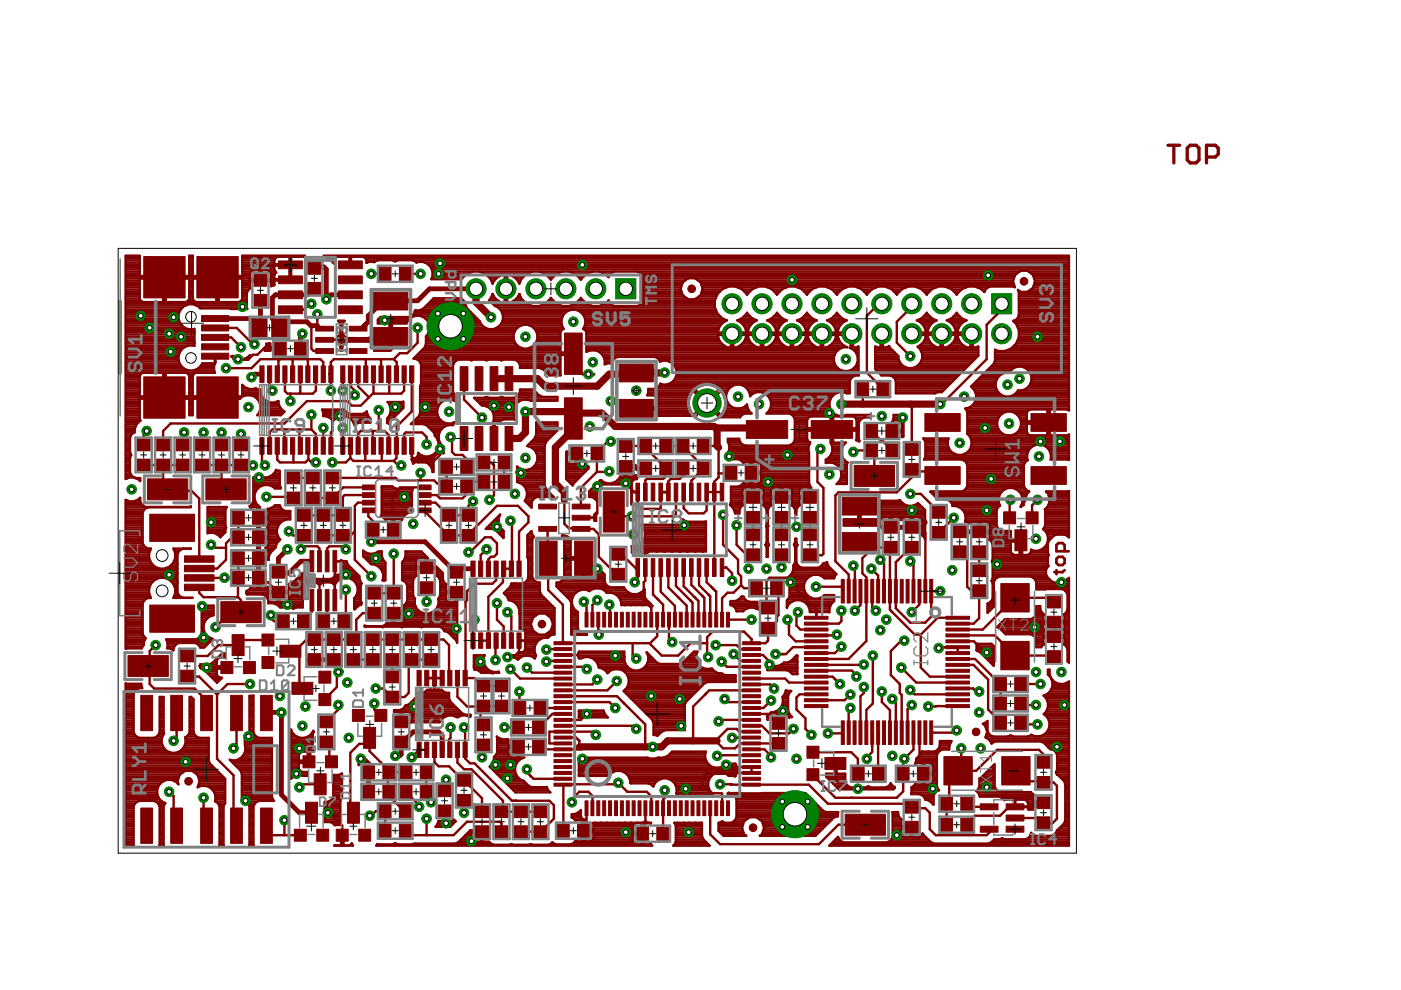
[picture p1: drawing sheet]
<svg xmlns="http://www.w3.org/2000/svg" width="297mm" height="210mm" viewBox="0 0 297 210" stroke-linecap="round" stroke-linejoin="round" font-family="sans-serif">
<g fill="#800000" stroke="#800000" stroke-width=".21">
<circle cx="146.6" cy="61.2" r=".82"/>
<circle cx="217.1" cy="59.7" r=".83"/>
<circle cx="159.7" cy="175.5" r=".82"/>
<circle cx="40" cy="165.7" r=".82"/>
<circle cx="114.9" cy="132.3" r=".83"/>
<circle cx="207" cy="155.2" r=".82"/>
</g>
<path d="M224.4 118.1h.9l.4 .4v.9l-.4 .4h-.9l-.4-.4v-.9zM225.7 116.9v-1.3l-.4-.5h-.9l-.4 .5v1.3h2.6M224 120.9v.9M225.7 120.9l-.4 .4h-1.8" fill="none" stroke="#800000" stroke-width=".57"/>
<path d="M247.6 30.8h2.5M248.9 30.8v3.7M251.7 31.4l.6-.6h1.3l.6 .6v2.5l-.6 .6h-1.3l-.6-.6zM255.8 33.3h1.9l.6-.6v-1.3l-.6-.6h-1.9v3.7" fill="none" stroke="#800000" stroke-width=".7"/>
<g fill="#800000" stroke="#800000" stroke-width=".21">
<path d="M66.9 69.2h3.8v1h-3.8z"/>
<path d="M66.9 71.5h3.8v1.1h-3.8z"/>
<path d="M66.9 73.9h3.8v1h-3.8z"/>
<path d="M74 73.9h3.8v1h-3.8z"/>
<path d="M74 69.2h3.8v1h-3.8z"/>
<path d="M42.7 66.9h5.8v1.3h-5.8z"/>
<path d="M42.7 68.9h5.8v1.3h-5.8z"/>
<path d="M42.7 70.9h5.8v1.3h-5.8z"/>
<path d="M42.7 72.9h5.8v1.3h-5.8z"/>
<path d="M42.7 74.9h5.8v1.3h-5.8z"/>
<path d="M41.7 54.4h8.8v8.8h-8.8z"/>
<path d="M30.5 54.4h8.7v8.8h-8.7z"/>
<path d="M41.7 79.9h8.8v8.8h-8.8z"/>
<path d="M30.5 79.9h8.7v8.8h-8.7z"/>
<path d="M53.8 62.4h2.8v2.5h-2.8z"/>
<path d="M53.8 58.2h2.8v2.5h-2.8z"/>
<path d="M157.5 166.1h3.7v.6h-3.7z"/>
<path d="M157.5 164.8h3.7v.6h-3.7z"/>
<path d="M157.5 163.6h3.7v.6h-3.7z"/>
<path d="M157.5 162.3h3.7v.6h-3.7z"/>
<path d="M157.5 161.1h3.7v.6h-3.7z"/>
<path d="M157.5 159.8h3.7v.6h-3.7z"/>
<path d="M157.5 158.6h3.7v.6h-3.7z"/>
<path d="M157.5 157.3h3.7v.6h-3.7z"/>
<path d="M157.5 156.1h3.7v.6h-3.7z"/>
<path d="M157.5 154.8h3.7v.6h-3.7z"/>
<path d="M157.5 153.6h3.7v.6h-3.7z"/>
<path d="M157.5 152.3h3.7v.7h-3.7z"/>
<path d="M157.5 151h3.7v.7h-3.7z"/>
<path d="M157.5 149.8h3.7v.6h-3.7z"/>
<path d="M157.5 148.5h3.7v.7h-3.7z"/>
<path d="M157.5 147.3h3.7v.6h-3.7z"/>
<path d="M157.5 146h3.7v.7h-3.7z"/>
<path d="M157.5 144.8h3.7v.6h-3.7z"/>
<path d="M157.5 143.6h3.7v.6h-3.7z"/>
<path d="M157.5 142.3h3.7v.6h-3.7z"/>
<path d="M157.5 141.1h3.7v.6h-3.7z"/>
<path d="M157.5 139.8h3.7v.6h-3.7z"/>
<path d="M157.5 138.6h3.7v.6h-3.7z"/>
<path d="M157.5 137.3h3.7v.6h-3.7z"/>
<path d="M157.5 136.1h3.7v.6h-3.7z"/>
<path d="M117.5 166.1h3.7v.6h-3.7z"/>
<path d="M117.5 164.8h3.7v.6h-3.7z"/>
<path d="M117.5 163.6h3.7v.6h-3.7z"/>
<path d="M117.5 162.3h3.7v.6h-3.7z"/>
<path d="M117.5 161.1h3.7v.6h-3.7z"/>
<path d="M117.5 159.8h3.7v.6h-3.7z"/>
<path d="M117.5 158.6h3.7v.6h-3.7z"/>
<path d="M117.5 157.3h3.7v.6h-3.7z"/>
<path d="M117.5 156.1h3.7v.6h-3.7z"/>
<path d="M117.5 154.8h3.7v.6h-3.7z"/>
<path d="M117.5 153.6h3.7v.6h-3.7z"/>
<path d="M117.5 152.3h3.7v.7h-3.7z"/>
<path d="M117.5 151h3.7v.7h-3.7z"/>
<path d="M117.5 149.8h3.7v.6h-3.7z"/>
<path d="M117.5 148.5h3.7v.7h-3.7z"/>
<path d="M117.5 147.3h3.7v.6h-3.7z"/>
<path d="M117.5 146h3.7v.7h-3.7z"/>
<path d="M117.5 144.8h3.7v.6h-3.7z"/>
<path d="M117.5 143.6h3.7v.6h-3.7z"/>
<path d="M117.5 142.3h3.7v.6h-3.7z"/>
<path d="M117.5 141.1h3.7v.6h-3.7z"/>
<path d="M117.5 139.8h3.7v.6h-3.7z"/>
<path d="M117.5 138.6h3.7v.6h-3.7z"/>
<path d="M117.5 137.3h3.7v.6h-3.7z"/>
<path d="M117.5 136.1h3.7v.6h-3.7z"/>
<path d="M154 129.8h.7v3.1h-.7z"/>
<path d="M152.8 129.8h.6v3.1h-.6z"/>
<path d="M151.5 129.8h.7v3.1h-.7z"/>
<path d="M150.3 129.8h.6v3.1h-.6z"/>
<path d="M149 129.8h.6v3.1h-.6z"/>
<path d="M147.8 129.8h.6v3.1h-.6z"/>
<path d="M146.5 129.8h.7v3.1h-.7z"/>
<path d="M145.3 129.8h.6v3.1h-.6z"/>
<path d="M144 129.8h.7v3.1h-.7z"/>
<path d="M142.8 129.8h.6v3.1h-.6z"/>
<path d="M141.5 129.8h.7v3.1h-.7z"/>
<path d="M140.3 129.8h.6v3.1h-.6z"/>
<path d="M139 129.8h.7v3.1h-.7z"/>
<path d="M137.8 129.8h.6v3.1h-.6z"/>
<path d="M136.5 129.8h.7v3.1h-.7z"/>
<path d="M135.3 129.8h.6v3.1h-.6z"/>
<path d="M134 129.8h.7v3.1h-.7z"/>
<path d="M132.8 129.8h.6v3.1h-.6z"/>
<path d="M131.5 129.8h.7v3.1h-.7z"/>
<path d="M130.3 129.8h.6v3.1h-.6z"/>
<path d="M129 129.8h.7v3.1h-.7z"/>
<path d="M127.8 129.8h.6v3.1h-.6z"/>
<path d="M126.5 129.8h.7v3.1h-.7z"/>
<path d="M125.3 129.8h.6v3.1h-.6z"/>
<path d="M124 129.8h.7v3.1h-.7z"/>
<path d="M154 169.8h.7v3.1h-.7z"/>
<path d="M152.8 169.8h.6v3.1h-.6z"/>
<path d="M151.5 169.8h.7v3.1h-.7z"/>
<path d="M150.3 169.8h.6v3.1h-.6z"/>
<path d="M149 169.8h.6v3.1h-.6z"/>
<path d="M147.8 169.8h.6v3.1h-.6z"/>
<path d="M146.5 169.8h.7v3.1h-.7z"/>
<path d="M145.3 169.8h.6v3.1h-.6z"/>
<path d="M144 169.8h.7v3.1h-.7z"/>
<path d="M142.8 169.8h.6v3.1h-.6z"/>
<path d="M141.5 169.8h.7v3.1h-.7z"/>
<path d="M140.3 169.8h.6v3.1h-.6z"/>
<path d="M139 169.8h.7v3.1h-.7z"/>
<path d="M137.8 169.8h.6v3.1h-.6z"/>
<path d="M136.5 169.8h.7v3.1h-.7z"/>
<path d="M135.3 169.8h.6v3.1h-.6z"/>
<path d="M134 169.8h.7v3.1h-.7z"/>
<path d="M132.8 169.8h.6v3.1h-.6z"/>
<path d="M131.5 169.8h.7v3.1h-.7z"/>
<path d="M130.3 169.8h.6v3.1h-.6z"/>
<path d="M129 169.8h.7v3.1h-.7z"/>
<path d="M127.8 169.8h.6v3.1h-.6z"/>
<path d="M126.5 169.8h.7v3.1h-.7z"/>
<path d="M125.3 169.8h.6v3.1h-.6z"/>
<path d="M124 169.8h.7v3.1h-.7z"/>
<path d="M212.4 160.4h6v6h-6z"/>
<path d="M200.1 160.4h6v6h-6z"/>
<path d="M213.3 175.2h3.8v1.2h-3.8z"/>
<path d="M213.3 172.8h3.8v1.3h-3.8z"/>
<path d="M213.3 170.4h3.8v1.3h-3.8z"/>
<path d="M207.8 175.2h3.8v1.2h-3.8z"/>
<path d="M207.8 170.4h3.8v1.3h-3.8z"/>
<path d="M197.1 152.8h.7v5h-.7z"/>
<path d="M195.9 152.8h.6v5h-.6z"/>
<path d="M194.6 152.8h.7v5h-.7z"/>
<path d="M193.4 152.8h.6v5h-.6z"/>
<path d="M192.1 152.8h.6v5h-.6z"/>
<path d="M190.9 152.8h.6v5h-.6z"/>
<path d="M189.6 152.8h.6v5h-.6z"/>
<path d="M188.4 152.8h.6v5h-.6z"/>
<path d="M187.1 152.8h.6v5h-.6z"/>
<path d="M185.9 152.8h.6v5h-.6z"/>
<path d="M184.6 152.8h.7v5h-.7z"/>
<path d="M183.4 152.8h.6v5h-.6z"/>
<path d="M182.1 152.8h.7v5h-.7z"/>
<path d="M180.9 152.8h.6v5h-.6z"/>
<path d="M179.6 152.8h.7v5h-.7z"/>
<path d="M178.4 152.8h.6v5h-.6z"/>
<path d="M197.1 122.9h.7v4.9h-.7z"/>
<path d="M195.9 122.9h.6v4.9h-.6z"/>
<path d="M194.6 122.9h.7v4.9h-.7z"/>
<path d="M193.4 122.9h.6v4.9h-.6z"/>
<path d="M192.1 122.9h.6v4.9h-.6z"/>
<path d="M190.9 122.9h.6v4.9h-.6z"/>
<path d="M189.6 122.9h.6v4.9h-.6z"/>
<path d="M188.4 122.9h.6v4.9h-.6z"/>
<path d="M187.1 122.9h.6v4.9h-.6z"/>
<path d="M185.9 122.9h.6v4.9h-.6z"/>
<path d="M184.6 122.9h.7v4.9h-.7z"/>
<path d="M183.4 122.9h.6v4.9h-.6z"/>
<path d="M182.1 122.9h.7v4.9h-.7z"/>
<path d="M180.9 122.9h.6v4.9h-.6z"/>
<path d="M179.6 122.9h.7v4.9h-.7z"/>
<path d="M178.4 122.9h.6v4.9h-.6z"/>
<path d="M200.6 130.7h4.9v.6h-4.9z"/>
<path d="M200.6 131.9h4.9v.6h-4.9z"/>
<path d="M200.6 133.2h4.9v.6h-4.9z"/>
<path d="M200.6 134.4h4.9v.6h-4.9z"/>
<path d="M200.6 135.7h4.9v.6h-4.9z"/>
<path d="M200.6 136.9h4.9v.6h-4.9z"/>
<path d="M200.6 138.2h4.9v.6h-4.9z"/>
<path d="M200.6 139.4h4.9v.6h-4.9z"/>
<path d="M200.6 140.7h4.9v.6h-4.9z"/>
<path d="M200.6 141.9h4.9v.6h-4.9z"/>
<path d="M200.6 143.2h4.9v.6h-4.9z"/>
<path d="M200.6 144.4h4.9v.6h-4.9z"/>
<path d="M200.6 145.6h4.9v.7h-4.9z"/>
<path d="M200.6 146.9h4.9v.6h-4.9z"/>
<path d="M200.6 148.1h4.9v.7h-4.9z"/>
<path d="M200.6 149.4h4.9v.6h-4.9z"/>
<path d="M170.6 130.7h5v.6h-5z"/>
<path d="M170.6 131.9h5v.6h-5z"/>
<path d="M170.6 133.2h5v.6h-5z"/>
<path d="M170.6 134.4h5v.6h-5z"/>
<path d="M170.6 135.7h5v.6h-5z"/>
<path d="M170.6 136.9h5v.6h-5z"/>
<path d="M170.6 138.2h5v.6h-5z"/>
<path d="M170.6 139.4h5v.6h-5z"/>
<path d="M170.6 140.7h5v.6h-5z"/>
<path d="M170.6 141.9h5v.6h-5z"/>
<path d="M170.6 143.2h5v.6h-5z"/>
<path d="M170.6 144.4h5v.6h-5z"/>
<path d="M170.6 145.6h5v.7h-5z"/>
<path d="M170.6 146.9h5v.6h-5z"/>
<path d="M170.6 148.1h5v.7h-5z"/>
<path d="M170.6 149.4h5v.6h-5z"/>
<path d="M31.7 109h9.5v5.8h-9.5z"/>
<path d="M31.7 128.3h9.5v5.7h-9.5z"/>
<path d="M39.1 121.9h6.3v1.3h-6.3z"/>
<path d="M39.1 119.9h6.3v1.3h-6.3z"/>
<path d="M39.1 117.9h6.3v1.3h-6.3z"/>
<path d="M39.1 123.9h6.3v1.3h-6.3z"/>
<path d="M88.4 157.4h.9v3.2h-.9z"/>
<path d="M90 157.4h.9v3.2h-.9z"/>
<path d="M91.7 157.4h.9v3.2h-.9z"/>
<path d="M93.3 157.4h.9v3.2h-.9z"/>
<path d="M94.9 157.4h.9v3.2h-.9z"/>
<path d="M96.5 157.4h.9v3.2h-.9z"/>
<path d="M98.2 157.4h.9v3.2h-.9z"/>
<path d="M88.4 142.1h.9v3.3h-.9z"/>
<path d="M90 142.1h.9v3.3h-.9z"/>
<path d="M91.7 142.1h.9v3.3h-.9z"/>
<path d="M93.3 142.1h.9v3.3h-.9z"/>
<path d="M94.9 142.1h.9v3.3h-.9z"/>
<path d="M96.5 142.1h.9v3.3h-.9z"/>
<path d="M98.2 142.1h.9v3.3h-.9z"/>
<path d="M219.9 164.6h2.7v2.5h-2.7z"/>
<path d="M219.9 160.4h2.7v2.5h-2.7z"/>
<path d="M219.9 173.2h2.7v2.5h-2.7z"/>
<path d="M219.9 169h2.7v2.4h-2.7z"/>
<path d="M199.5 173.5h2.5v2.7h-2.5z"/>
<path d="M203.7 173.5h2.5v2.7h-2.5z"/>
<path d="M203.7 169h2.5v2.8h-2.5z"/>
<path d="M199.5 169h2.5v2.8h-2.5z"/>
<path d="M206.2 119.8h2.8v2.5h-2.8z"/>
<path d="M206.2 124h2.8v2.5h-2.8z"/>
<path d="M206.2 111.5h2.8v2.5h-2.8z"/>
<path d="M206.2 115.7h2.8v2.5h-2.8z"/>
<path d="M202.1 111.5h2.8v2.5h-2.8z"/>
<path d="M202.1 115.7h2.8v2.5h-2.8z"/>
<path d="M212.2 123.7h6v6.1h-6z"/>
<path d="M212.2 136h6v6h-6z"/>
<path d="M222.1 133.7h2.7v2.5h-2.7z"/>
<path d="M222.1 138h2.7v2.5h-2.7z"/>
<path d="M222.1 130.7h2.7v2.5h-2.7z"/>
<path d="M222.1 126.4h2.7v2.5h-2.7z"/>
<path d="M215.1 151.9h2.5v2.7h-2.5z"/>
<path d="M210.9 151.9h2.5v2.7h-2.5z"/>
<path d="M215.1 147.8h2.5v2.7h-2.5z"/>
<path d="M210.9 147.8h2.5v2.7h-2.5z"/>
<path d="M210.9 143.7h2.5v2.7h-2.5z"/>
<path d="M215.1 143.7h2.5v2.7h-2.5z"/>
<path d="M187.5 114.8h2.7v2.5h-2.7z"/>
<path d="M187.5 110.6h2.7v2.5h-2.7z"/>
<path d="M178.6 112.9h7.2v3.8h-7.2z"/>
<path d="M178.6 105.4h7.2v3.8h-7.2z"/>
<path d="M185.9 81.1h2.5v2.8h-2.5z"/>
<path d="M181.7 81.1h2.5v2.8h-2.5z"/>
<path d="M180.7 162.7h2.5v2.7h-2.5z"/>
<path d="M185 162.7h2.5v2.7h-2.5z"/>
<path d="M97 164.2h2.8v2.5h-2.8z"/>
<path d="M97 168.4h2.8v2.5h-2.8z"/>
<path d="M100.8 175.1h2.8v2.5h-2.8z"/>
<path d="M100.8 170.9h2.8v2.5h-2.8z"/>
<path d="M92.9 166.4h2.7v2.5h-2.7z"/>
<path d="M92.9 170.7h2.7v2.5h-2.7z"/>
<path d="M79.5 150.4h2.5v2.6h-2.5z"/>
<path d="M74.7 150.4h2.6v2.6h-2.6z"/>
<path d="M77.1 154.2h2.5v4.5h-2.5z"/>
<path d="M76.9 166.5h2.5v2.7h-2.5z"/>
<path d="M81.2 166.5h2.5v2.7h-2.5z"/>
<path d="M81.2 162.4h2.5v2.7h-2.5z"/>
<path d="M76.9 162.4h2.5v2.7h-2.5z"/>
<path d="M84.7 170.6h2.5v2.8h-2.5z"/>
<path d="M80.4 170.6h2.5v2.8h-2.5z"/>
<path d="M84.7 174.8h2.5v2.7h-2.5z"/>
<path d="M80.4 174.8h2.5v2.7h-2.5z"/>
<path d="M104.9 175.1h2.8v2.5h-2.8z"/>
<path d="M104.9 170.9h2.8v2.5h-2.8z"/>
<path d="M109.1 170.9h2.7v2.5h-2.7z"/>
<path d="M109.1 175.1h2.7v2.5h-2.7z"/>
<path d="M113.2 170.9h2.8v2.5h-2.8z"/>
<path d="M113.2 175.1h2.8v2.5h-2.8z"/>
<path d="M55.5 134.4h2.6v2.6h-2.6z"/>
<path d="M55.5 139.2h2.6v2.5h-2.6z"/>
<path d="M59.4 136.8h4.4v2.5h-4.4z"/>
<path d="M38.3 142.1h2.7v2.5h-2.7z"/>
<path d="M38.3 137.8h2.7v2.5h-2.7z"/>
<path d="M46.8 140.3h2.6v2.5h-2.6z"/>
<path d="M51.6 140.3h2.5v2.5h-2.5z"/>
<path d="M49.2 134.6h2.6v4.4h-2.6z"/>
<path d="M65.3 134.3h2.7v2.5h-2.7z"/>
<path d="M65.3 138.6h2.7v2.5h-2.7z"/>
<path d="M69.4 138.6h2.8v2.5h-2.8z"/>
<path d="M69.4 134.3h2.8v2.5h-2.8z"/>
<path d="M73.5 134.3h2.8v2.5h-2.8z"/>
<path d="M73.5 138.6h2.8v2.5h-2.8z"/>
<path d="M77.7 138.6h2.7v2.5h-2.7z"/>
<path d="M77.7 134.3h2.7v2.5h-2.7z"/>
<path d="M85.9 138.6h2.8v2.5h-2.8z"/>
<path d="M85.9 134.3h2.8v2.5h-2.8z"/>
<path d="M101.1 148.4h2.8v2.5h-2.8z"/>
<path d="M101.1 144.2h2.8v2.5h-2.8z"/>
<path d="M104.9 148.4h2.8v2.5h-2.8z"/>
<path d="M104.9 144.2h2.8v2.5h-2.8z"/>
<path d="M101.1 156.7h2.8v2.5h-2.8z"/>
<path d="M101.1 152.4h2.8v2.5h-2.8z"/>
<path d="M58.8 130.3h2.5v2.8h-2.5z"/>
<path d="M63.1 130.3h2.5v2.8h-2.5z"/>
<path d="M134.8 118.4h.8v3.8h-.8z"/>
<path d="M136.4 118.4h.8v3.8h-.8z"/>
<path d="M138.1 118.4h.7v3.8h-.7z"/>
<path d="M139.7 118.4h.8v3.8h-.8z"/>
<path d="M141.3 118.4h.8v3.8h-.8z"/>
<path d="M142.9 118.4h.8v3.8h-.8z"/>
<path d="M144.6 118.4h.7v3.8h-.7z"/>
<path d="M146.2 118.4h.8v3.8h-.8z"/>
<path d="M147.8 118.4h.8v3.8h-.8z"/>
<path d="M149.4 118.4h.8v3.8h-.8z"/>
<path d="M141.3 102.4h.8v3.8h-.8z"/>
<path d="M142.9 102.4h.8v3.8h-.8z"/>
<path d="M144.6 102.4h.7v3.8h-.7z"/>
<path d="M146.2 102.4h.8v3.8h-.8z"/>
<path d="M147.8 102.4h.8v3.8h-.8z"/>
<path d="M149.4 102.4h.8v3.8h-.8z"/>
<path d="M151.1 102.4h.7v3.8h-.7z"/>
<path d="M152.7 102.4h.8v3.8h-.8z"/>
<path d="M151.1 118.4h.7v3.8h-.7z"/>
<path d="M152.7 118.4h.8v3.8h-.8z"/>
<path d="M139.7 102.4h.8v3.8h-.8z"/>
<path d="M138.1 102.4h.7v3.8h-.7z"/>
<path d="M136.4 102.4h.8v3.8h-.8z"/>
<path d="M134.8 102.4h.8v3.8h-.8z"/>
<path d="M139.9 97.9h2.5v2.8h-2.5z"/>
<path d="M135.7 97.9h2.5v2.8h-2.5z"/>
<path d="M147.8 97.9h2.5v2.8h-2.5z"/>
<path d="M143.6 97.9h2.5v2.8h-2.5z"/>
<path d="M55.1 92.8h.9v3.5h-.9z"/>
<path d="M56.7 92.8h.9v3.5h-.9z"/>
<path d="M58.3 92.8h.9v3.5h-.9z"/>
<path d="M60 92.8h.9v3.5h-.9z"/>
<path d="M61.6 92.8h.9v3.5h-.9z"/>
<path d="M63.2 92.8h.9v3.5h-.9z"/>
<path d="M64.8 92.8h.9v3.5h-.9z"/>
<path d="M66.5 92.8h.9v3.5h-.9z"/>
<path d="M68.1 92.8h.9v3.5h-.9z"/>
<path d="M69.7 92.8h.9v3.5h-.9z"/>
<path d="M55.1 77.6h.9v3.5h-.9z"/>
<path d="M56.7 77.6h.9v3.5h-.9z"/>
<path d="M58.3 77.6h.9v3.5h-.9z"/>
<path d="M60 77.6h.9v3.5h-.9z"/>
<path d="M61.6 77.6h.9v3.5h-.9z"/>
<path d="M63.2 77.6h.9v3.5h-.9z"/>
<path d="M64.8 77.6h.9v3.5h-.9z"/>
<path d="M66.5 77.6h.9v3.5h-.9z"/>
<path d="M68.1 77.6h.9v3.5h-.9z"/>
<path d="M69.7 77.6h.9v3.5h-.9z"/>
<path d="M72.2 92.8h.9v3.5h-.9z"/>
<path d="M73.9 92.8h.8v3.5h-.8z"/>
<path d="M75.5 92.8h.9v3.5h-.9z"/>
<path d="M77.1 92.8h.9v3.5h-.9z"/>
<path d="M78.7 92.8h.9v3.5h-.9z"/>
<path d="M80.3 92.8h.9v3.5h-.9z"/>
<path d="M82 92.8h.9v3.5h-.9z"/>
<path d="M83.6 92.8h.9v3.5h-.9z"/>
<path d="M85.2 92.8h.9v3.5h-.9z"/>
<path d="M86.8 92.8h.9v3.5h-.9z"/>
<path d="M72.2 77.6h.9v3.5h-.9z"/>
<path d="M73.9 77.6h.8v3.5h-.8z"/>
<path d="M75.5 77.6h.9v3.5h-.9z"/>
<path d="M77.1 77.6h.9v3.5h-.9z"/>
<path d="M78.7 77.6h.9v3.5h-.9z"/>
<path d="M80.3 77.6h.9v3.5h-.9z"/>
<path d="M82 77.6h.9v3.5h-.9z"/>
<path d="M83.6 77.6h.9v3.5h-.9z"/>
<path d="M85.2 77.6h.9v3.5h-.9z"/>
<path d="M86.8 77.6h.9v3.5h-.9z"/>
<path d="M53.4 67.6h3.2v3.8h-3.2z"/>
<path d="M57.6 67.6h3.3v3.8h-3.3z"/>
<path d="M37.3 93.1h2.8v2.5h-2.8z"/>
<path d="M37.3 97.3h2.8v2.5h-2.8z"/>
<path d="M83.7 156.1h2.7v2.5h-2.7z"/>
<path d="M83.7 151.8h2.7v2.5h-2.7z"/>
<path d="M77.9 111h2.5v2.7h-2.5z"/>
<path d="M82.1 111h2.5v2.7h-2.5z"/>
<path d="M57.7 120.1h2.7v2.5h-2.7z"/>
<path d="M57.7 124.3h2.7v2.5h-2.7z"/>
<path d="M95.4 120.1h2.8v2.5h-2.8z"/>
<path d="M95.4 124.3h2.8v2.5h-2.8z"/>
<path d="M190.2 162.7h2.5v2.7h-2.5z"/>
<path d="M194.5 162.7h2.5v2.7h-2.5z"/>
<path d="M191.9 114.8h2.8v2.5h-2.8z"/>
<path d="M191.9 110.6h2.8v2.5h-2.8z"/>
<path d="M112.9 157h2.5v2.7h-2.5z"/>
<path d="M108.7 157h2.5v2.7h-2.5z"/>
<path d="M139.3 175.4h2.5v2.7h-2.5z"/>
<path d="M135 175.4h2.5v2.7h-2.5z"/>
<path d="M163.7 156.4h2.7v2.5h-2.7z"/>
<path d="M163.7 152.1h2.7v2.5h-2.7z"/>
<path d="M99.8 134.2h.9v3.3h-.9z"/>
<path d="M101.5 134.2h.9v3.3h-.9z"/>
<path d="M103.1 134.2h.9v3.3h-.9z"/>
<path d="M104.7 134.2h.9v3.3h-.9z"/>
<path d="M106.3 134.2h.9v3.3h-.9z"/>
<path d="M108 134.2h.9v3.3h-.9z"/>
<path d="M109.6 134.2h.9v3.3h-.9z"/>
<path d="M99.8 119h.9v3.2h-.9z"/>
<path d="M101.5 119h.9v3.2h-.9z"/>
<path d="M103.1 119h.9v3.2h-.9z"/>
<path d="M104.7 119h.9v3.2h-.9z"/>
<path d="M106.3 119h.9v3.2h-.9z"/>
<path d="M108 119h.9v3.2h-.9z"/>
<path d="M109.6 119h.9v3.2h-.9z"/>
<path d="M67.3 125h.8v4.5h-.8z"/>
<path d="M65.7 125h.8v4.5h-.8z"/>
<path d="M69 125h.8v4.5h-.8z"/>
<path d="M70.6 125h.8v4.5h-.8z"/>
<path d="M67.3 116.8h.8v4.4h-.8z"/>
<path d="M65.7 116.8h.8v4.4h-.8z"/>
<path d="M69 116.8h.8v4.4h-.8z"/>
<path d="M70.6 116.8h.8v4.4h-.8z"/>
<path d="M71.6 130.3h2.5v2.8h-2.5z"/>
<path d="M67.4 130.3h2.5v2.8h-2.5z"/>
<path d="M97.6 90.4h1.6v5.1h-1.6z"/>
<path d="M100.7 90.4h1.7v5.1h-1.7z"/>
<path d="M103.9 90.4h1.7v5.1h-1.7z"/>
<path d="M107.1 90.4h1.6v5.1h-1.6z"/>
<path d="M107.1 77.7h1.6v5.1h-1.6z"/>
<path d="M103.9 77.7h1.7v5.1h-1.7z"/>
<path d="M100.7 77.7h1.7v5.1h-1.7z"/>
<path d="M97.6 77.7h1.6v5.1h-1.6z"/>
<path d="M121.1 94.8h2.4v2.7h-2.4z"/>
<path d="M125.3 94.8h2.5v2.7h-2.5z"/>
<path d="M131.3 77.2h7.2v3.8h-7.2z"/>
<path d="M131.3 84.7h7.2v3.8h-7.2z"/>
<path d="M121.3 111.6h3.8v1h-3.8z"/>
<path d="M121.3 109.3h3.8v1h-3.8z"/>
<path d="M121.3 106.9h3.8v1h-3.8z"/>
<path d="M114.2 106.9h3.8v1h-3.8z"/>
<path d="M114.2 111.6h3.8v1h-3.8z"/>
<path d="M79.2 62h7.3v3.7h-7.3z"/>
<path d="M79.2 69.4h7.3v3.8h-7.3z"/>
<path d="M118.2 174.8h2.5v2.7h-2.5z"/>
<path d="M122.4 174.8h2.5v2.7h-2.5z"/>
<path d="M161.5 131.9h2.7v2.5h-2.7z"/>
<path d="M161.5 127.7h2.7v2.5h-2.7z"/>
<path d="M114.3 114.7h3.8v7.3h-3.8z"/>
<path d="M121.8 114.7h3.8v7.3h-3.8z"/>
<path d="M164.3 108.5h2.8v2.5h-2.8z"/>
<path d="M164.3 104.2h2.8v2.5h-2.8z"/>
<path d="M170.3 108.5h2.8v2.5h-2.8z"/>
<path d="M170.3 104.2h2.8v2.5h-2.8z"/>
<path d="M158.3 108.5h2.7v2.5h-2.7z"/>
<path d="M158.3 104.2h2.7v2.5h-2.7z"/>
<path d="M164.3 116.4h2.8v2.5h-2.8z"/>
<path d="M164.3 112.1h2.8v2.5h-2.8z"/>
<path d="M170.3 116.4h2.8v2.5h-2.8z"/>
<path d="M170.3 112.1h2.8v2.5h-2.8z"/>
<path d="M158.3 116.4h2.7v2.5h-2.7z"/>
<path d="M158.3 112.1h2.7v2.5h-2.7z"/>
<path d="M41.5 93.1h2.7v2.5h-2.7z"/>
<path d="M41.5 97.3h2.7v2.5h-2.7z"/>
<path d="M33.2 93.1h2.8v2.5h-2.8z"/>
<path d="M33.2 97.3h2.8v2.5h-2.8z"/>
<path d="M45.6 93.1h2.7v2.5h-2.7z"/>
<path d="M45.6 97.3h2.7v2.5h-2.7z"/>
<path d="M49.3 112.5h2.5v2.8h-2.5z"/>
<path d="M53.6 112.5h2.4v2.8h-2.4z"/>
<path d="M84.9 162.4h2.5v2.7h-2.5z"/>
<path d="M89.1 162.4h2.5v2.7h-2.5z"/>
<path d="M84.9 166.5h2.5v2.7h-2.5z"/>
<path d="M89.1 166.5h2.5v2.7h-2.5z"/>
<path d="M88.9 107.7h2.5v1h-2.5z"/>
<path d="M88.9 106.1h2.5v1h-2.5z"/>
<path d="M88.9 104.5h2.5v1h-2.5z"/>
<path d="M88.9 102.8h2.5v1h-2.5z"/>
<path d="M76.9 107.7h2.5v1h-2.5z"/>
<path d="M76.9 106.1h2.5v1h-2.5z"/>
<path d="M76.9 104.5h2.5v1h-2.5z"/>
<path d="M76.9 102.8h2.5v1h-2.5z"/>
<path d="M93.8 108h2.8v2.5h-2.8z"/>
<path d="M93.8 112.3h2.8v2.5h-2.8z"/>
<path d="M98 108h2.7v2.5h-2.7z"/>
<path d="M98 112.3h2.7v2.5h-2.7z"/>
<path d="M67.2 108h2.7v2.5h-2.7z"/>
<path d="M67.2 112.3h2.7v2.5h-2.7z"/>
<path d="M71.3 108h2.8v2.5h-2.8z"/>
<path d="M71.3 112.3h2.8v2.5h-2.8z"/>
<path d="M101.4 96.7h2.5v2.7h-2.5z"/>
<path d="M105.6 96.7h2.5v2.7h-2.5z"/>
<path d="M60.8 104.3h2.8v2.5h-2.8z"/>
<path d="M60.8 100.1h2.8v2.5h-2.8z"/>
<path d="M65 100.1h2.7v2.5h-2.7z"/>
<path d="M65 104.3h2.7v2.5h-2.7z"/>
<path d="M105.6 100.8h2.5v2.7h-2.5z"/>
<path d="M101.4 100.8h2.5v2.7h-2.5z"/>
<path d="M90 138.6h2.8v2.5h-2.8z"/>
<path d="M90 134.3h2.8v2.5h-2.8z"/>
<path d="M81.8 138.6h2.7v2.5h-2.7z"/>
<path d="M81.8 134.3h2.7v2.5h-2.7z"/>
<path d="M81.8 146.5h2.7v2.5h-2.7z"/>
<path d="M81.8 142.3h2.7v2.5h-2.7z"/>
<path d="M49.3 108.4h2.5v2.8h-2.5z"/>
<path d="M53.6 108.4h2.4v2.8h-2.4z"/>
<path d="M49.3 117h2.5v2.7h-2.5z"/>
<path d="M53.6 117h2.4v2.7h-2.4z"/>
<path d="M49.3 121.1h2.5v2.8h-2.5z"/>
<path d="M53.6 121.1h2.4v2.8h-2.4z"/>
<path d="M55.2 147.4h2.5v7.5h-2.5z"/>
<path d="M48.9 147.4h2.5v7.5h-2.5z"/>
<path d="M42.5 147.4h2.5v7.5h-2.5z"/>
<path d="M36.2 147.4h2.5v7.5h-2.5z"/>
<path d="M29.8 147.4h2.5v7.5h-2.5z"/>
<path d="M29.8 171.3h2.5v7.5h-2.5z"/>
<path d="M36.2 171.3h2.5v7.5h-2.5z"/>
<path d="M42.5 171.3h2.5v7.5h-2.5z"/>
<path d="M48.9 171.3h2.5v7.5h-2.5z"/>
<path d="M55.2 171.3h2.5v7.5h-2.5z"/>
<path d="M69 160.3h2.5v2.5h-2.5z"/>
<path d="M64.2 160.3h2.6v2.5h-2.6z"/>
<path d="M66.6 164.1h2.6v4.4h-2.6z"/>
<path d="M62.4 175.8h2.5v2.6h-2.5z"/>
<path d="M67.2 175.8h2.5v2.6h-2.5z"/>
<path d="M64.8 170.1h2.5v4.4h-2.5z"/>
<path d="M67.8 151.8h2.8v2.5h-2.8z"/>
<path d="M67.8 156.1h2.8v2.5h-2.8z"/>
<path d="M78 128.8h2.7v2.5h-2.7z"/>
<path d="M78 124.5h2.7v2.5h-2.7z"/>
<path d="M82.1 128.8h2.8v2.5h-2.8z"/>
<path d="M82.1 124.5h2.8v2.5h-2.8z"/>
<path d="M191.9 98.3h2.8v2.5h-2.8z"/>
<path d="M191.9 94h2.8v2.5h-2.8z"/>
<path d="M218.6 87.7h7.5v3.8h-7.5z"/>
<path d="M218.6 98.9h7.5v3.8h-7.5z"/>
<path d="M196.1 87.7h7.5v3.8h-7.5z"/>
<path d="M196.1 98.9h7.5v3.8h-7.5z"/>
<path d="M158.2 89.2h8.8v3.7h-8.8z"/>
<path d="M172 89.2h8.8v3.7h-8.8z"/>
<path d="M119.7 84.3h3.7v8.8h-3.7z"/>
<path d="M119.7 70.6h3.7v8.8h-3.7z"/>
<path d="M109 148.7h2.5v2.8h-2.5z"/>
<path d="M113.2 148.7h2.5v2.8h-2.5z"/>
<path d="M108.7 152.8h2.5v2.8h-2.5z"/>
<path d="M112.9 152.8h2.5v2.8h-2.5z"/>
<path d="M49.7 93.1h2.8v2.5h-2.8z"/>
<path d="M49.7 97.3h2.8v2.5h-2.8z"/>
<path d="M29.1 93.1h2.7v2.5h-2.7z"/>
<path d="M29.1 97.3h2.7v2.5h-2.7z"/>
<path d="M127.9 104.2h4.5v8.6h-4.5z"/>
<path d="M27.1 139h8.6v4.4h-8.6z"/>
<path d="M46.8 127.6h8.6v4.4h-8.6z"/>
<path d="M129.7 120.5h2.8v2.5h-2.8z"/>
<path d="M129.7 116.3h2.8v2.5h-2.8z"/>
<path d="M43.6 101.5h8.6v4.5h-8.6z"/>
<path d="M31.3 101.5h8.5v4.5h-8.5z"/>
<path d="M69.1 100.1h2.7v2.5h-2.7z"/>
<path d="M69.1 104.3h2.7v2.5h-2.7z"/>
<path d="M93.4 101.7h2.5v2.8h-2.5z"/>
<path d="M97.7 101.7h2.5v2.8h-2.5z"/>
<path d="M153.8 98.9h2.5v2.7h-2.5z"/>
<path d="M158 98.9h2.5v2.7h-2.5z"/>
<path d="M63.1 112.3h2.7v2.5h-2.7z"/>
<path d="M63.1 108h2.7v2.5h-2.7z"/>
<path d="M93.4 97.6h2.5v2.8h-2.5z"/>
<path d="M97.7 97.6h2.5v2.8h-2.5z"/>
<path d="M89.1 123.4h2.7v2.5h-2.7z"/>
<path d="M89.1 119.1h2.7v2.5h-2.7z"/>
<path d="M179.2 172.6h8.5v4.5h-8.5z"/>
<path d="M217.6 108.5h2.5v2.6h-2.5z"/>
<path d="M212.8 108.5h2.5v2.6h-2.5z"/>
<path d="M215.2 112.3h2.5v4.5h-2.5z"/>
<path d="M62.4 72.6h2.5v2.7h-2.5z"/>
<path d="M58.2 72.6h2.5v2.7h-2.5z"/>
<path d="M191.9 169.9h2.8v2.5h-2.8z"/>
<path d="M191.9 174.1h2.8v2.5h-2.8z"/>
<path d="M143.6 93.2h2.5v2.7h-2.5z"/>
<path d="M147.8 93.2h2.5v2.7h-2.5z"/>
<path d="M135.7 93.2h2.5v2.7h-2.5z"/>
<path d="M139.9 93.2h2.5v2.7h-2.5z"/>
<path d="M131.3 97.7h2.7v2.5h-2.7z"/>
<path d="M131.3 93.4h2.7v2.5h-2.7z"/>
<path d="M183.6 90h2.5v2.8h-2.5z"/>
<path d="M187.8 90h2.5v2.8h-2.5z"/>
<path d="M183.6 94.1h2.5v2.8h-2.5z"/>
<path d="M187.8 94.1h2.5v2.8h-2.5z"/>
<path d="M181.1 98.7h8.6v4.4h-8.6z"/>
<path d="M171.1 158.2h2.5v2.6h-2.5z"/>
<path d="M171.1 163h2.5v2.5h-2.5z"/>
<path d="M174.9 160.6h4.4v2.6h-4.4z"/>
<path d="M59 55.3h5.1v1.7h-5.1z"/>
<path d="M59 58.5h5.1v1.7h-5.1z"/>
<path d="M59 61.7h5.1v1.6h-5.1z"/>
<path d="M59 64.9h5.1v1.6h-5.1z"/>
<path d="M71.7 64.9h5.1v1.6h-5.1z"/>
<path d="M71.7 61.7h5.1v1.6h-5.1z"/>
<path d="M71.7 58.5h5.1v1.7h-5.1z"/>
<path d="M71.7 55.3h5.1v1.7h-5.1z"/>
<path d="M80.4 56.7h2.5v2.7h-2.5z"/>
<path d="M84.7 56.7h2.5v2.7h-2.5z"/>
<path d="M197.7 111.6h2.7v2.5h-2.7z"/>
<path d="M197.7 107.4h2.7v2.5h-2.7z"/>
<path d="M65.3 55.6h2.7v2.5h-2.7z"/>
<path d="M65.3 59.9h2.7v2.5h-2.7z"/>
<path d="M159.2 123.3h2.4v2.8h-2.4z"/>
<path d="M163.4 123.3h2.5v2.8h-2.5z"/>
<path d="M67.6 147.1h2.5v2.5h-2.5z"/>
<path d="M67.6 142.3h2.5v2.5h-2.5z"/>
<path d="M61.9 144.7h4.4v2.5h-4.4z"/>
<path d="M71.3 175.8h2.5v2.6h-2.5z"/>
<path d="M76.1 175.8h2.5v2.6h-2.5z"/>
<path d="M73.7 170.1h2.5v4.4h-2.5z"/>
</g>
<g fill="none" stroke="#800000" stroke-width=".51">
<path d="M26.6 55.2h3M26.6 59h8M26.6 60h3M26.6 59.5h3M26.6 58.5h8M26.6 58.1h3M26.6 57.6h3M26.6 57.1h3M26.6 56.6h3M26.6 56.2h3M26.6 55.7h3M26.6 54.7h3"/>
<path d="M34.6 60h.5M34.6 59.5h.5M35.1 59h10.8M35.1 58.5h10.8M40.1 55.2h.8M40.1 60h.8M40.1 59.5h.8M40.1 58.1h.8M40.1 57.6h.8M40.1 57.1h.8M40.1 56.6h.8M40.1 56.2h.8"/>
<path d="M40.1 55.7h.8M40.1 54.7h.8M45.9 60h.5M45.9 59.5h.5M46.4 59h6.6M46.4 58.5h6.6M51.4 55.2h6.7M51.4 60h1.6M51.4 59.5h3.6M51.4 58.1h1.6M51.4 57.6h1.8M51.4 57.1h6.7"/>
<path d="M51.4 56.6h6.7M51.4 56.2h10M51.4 55.7h6.7M51.4 54.7h7M53 58.1v1.1h4.5v-1.1M53 58.1l.1-.5 .4-.3h1.5v2.4h-2l.1 1.4-.5 .5-.3 .5 .1 3.4-9.9-.1a2.63 2.63 0 0 0-4.3 .3M55 59h.5M55 58.5h.5M55 58.1h.5M55 57.6h.5M55.5 59.5h2.6M57.3 57.6h1.1"/>
<path d="M57.5 58.1l-.6-.8h-1.4v2.4h2v1l.5-.2M57.5 59h.6M57.5 60h.6M57.5 58.5h.6M57.5 58.1h.8M58.1 56.3h3.6v2.9h-3.6v-.8l.5-.7-.5-.6zM61.4 55.2h.3M61.4 59h.3M61.4 58.5h.3M61.4 58.1h.3M61.4 57.6h.3M61.4 57.1h.3"/>
<path d="M61.4 56.6h.3M61.4 55.7h.3M61.4 54.7h.3M69.5 54.7h1.6M70.2 55.2h.6M70.6 55.7h.2M74.1 55.2h.3M74.1 55.7h.3M74.1 54.7h.3M77.5 54.7h149.1M77.5 54.8l-.6-.4h-2.5v1.6h-.3v-1.6h-2.5l-.4 .2a1.14 1.14 0 0 0-.4 1.3l-1-1.1-1.1-.5h157.9v32.7M77.5 54.8l.2 .9"/>
<path d="M77.7 55.2h2.3M77.7 55.7h.1M78.7 58.1h3M83.3 55.2h1M83.8 55.4l-.6-.2h-3.1l-.7 .4-1.2-.1-.5 .2M83.8 55.4l.6-.2h3.1l.8 .5a2.53 2.53 0 0 1 3.4 2.9M83.8 55.4h.1M85.7 57.7l.3 .4h3.2M85.9 58v.1M87.6 55.2h139M90.1 55.7h136.5M90.9 56.2h135.7"/>
<path d="M91.3 56.6h135.3M91.5 59h6.5M91.5 57.1h135.1M91.7 58.6l-.2 .6h6.3a3.7 3.7 0 0 1 3.6-1.7 3.7 3.7 0 0 1 3.1 2.6 3 3 0 0 1 2.5-1.9v2.8h.5v-2.8a3 3 0 0 1 2.6 1.9 3.7 3.7 0 0 1 3.1-2.6 3.7 3.7 0 0 1 3.6 1.8 3.7 3.7 0 0 1 6.3 0 3.6 3.6 0 0 1 5.9-.5l.2-.6 .5-.4 .5-.2h4.9l.6 .2 .4 .4 .2 .6v4.9l-.2 .5M91.7 58.5h6.7M91.7 58.1h7.3M91.7 57.6h8.5M101.7 57.6h11.2M102.8 58.1h8.9M103.4 58.5h2.5M103.9 59h1.3M104.2 59.5h.6"/>
<path d="M104.4 60h.1M107 59h.5M107 60h.5M107 59.5h.5M107 58.5h.5M108.7 58.5h2.4M109.3 59h1.4M109.8 59.5h.6M110 60h.2M114.4 57.6h4.8M115.5 58.1h2.5M116.1 58.5h1.4"/>
<path d="M116.6 59h.4M120.8 57.6h4.8M121.9 58.1h2.5M122.5 58.5h1.3M122.9 59h.5M127.1 57.6h3.1M128.2 58.1h1.2M128.8 58.5h.3M135.2 57.6h81M136 58.1h79.5M136.2 58.5h78.9M136.3 59h78.7"/>
<path d="M136.3 60h8.4M136.3 59.5h8.9M145.9 59l-1.2 .9-.4 1.3 .4 1.4 1.2 .9h1.5l1.1-.9 .5-1.4-.5-1.3-1.1-.9M148 59.5h66.8M148.6 60h66.3M218.1 57.6h8.5M218.7 58.1h7.9M219.1 58.5h7.5M219.3 59h7.3M219.4 60h7.2M219.4 59.5h7.2M26.6 76.2h11.2"/>
<path d="M26.6 75.2h11.3M26.6 68.5h11.6M26.6 63.3h3M26.6 75.7h11.2M26.6 74.3h11.8M26.6 65.7h11.6M26.6 74.7h11.5M26.6 60.5h3M26.6 78.5h18.8M26.6 80h3M26.6 79.5h3.1M26.6 78.1h12.3"/>
<path d="M26.6 77.6h11.8M26.6 77.1h11.5M26.6 76.6h11.3M26.6 73.8h12.3M26.6 73.3h13.3M26.6 72.8h14.6M26.6 72.3h14.6M26.6 71.9h14.6M26.6 71.4h14.6M26.6 70.9h14.6M26.6 70.4h14.6M26.6 70h14.6"/>
<path d="M26.6 69.5h12.6M26.6 69h12M26.6 68.1h11.4M26.6 67.6h11.2M26.6 67.1h11.2M26.6 66.6h11.2M26.6 66.1h11.4M26.6 65.2h12.1M26.6 64.7h12.8M26.6 64.3h25.7M26.6 63.8h3.2M26.6 62.8h3"/>
<path d="M26.6 62.4h3M26.6 61.9h3M26.6 61.4h3M26.6 60.9h3M29.6 63.3l.2 .4 .6 .4h4.2v-5.6h-5v-4.2h-3v47.3l.8-.4h1M29.6 63.3v-4.3h10.5v4.3M30.4 79l-.6 .4-.2 .4v4.2h10.5v-4.2l-.1-.4-.7-.4M34.6 63.3h.5M34.6 79v5.5h-5v4.3l.2 .4-.8 .8M34.6 60.5h.5M34.6 80h.5M34.6 79.5h.5"/>
<path d="M34.6 63.8h.5M34.6 62.8h.5M34.6 62.4h.5M34.6 61.9h.5M34.6 61.4h.5M34.6 60.9h.5M35.1 79v5.5h5v3.5h.8v-3.5h5v-.5h-5v-4.2l.1-.4 .6-.4M37.8 66.6a2.65 2.65 0 0 0 3.4 3.1v.8M38.2 65.7l-.4 .9M39.9 63.8h1.2M40 79.5h1M40.1 63.3h.8"/>
<path d="M40.1 63.3l-.3 .6-.5 .2h-4.2v-5.6h5v-4.2h.8v4.2h5v5.6h-4.3l-.6-.4-.1-.4M40.1 60.5h.8M40.1 80h.8M40.1 62.8h.8M40.1 62.4h.8M40.1 61.9h.8M40.1 61.4h.8M40.1 60.9h.8M40.9 63.3v-4.3h10.5v4.3M41 78.5l1-.4 .7-.7 .2-.4h2.7v-1.3h.1v1.2l-.3 .7v.9M41.1 73.3h.1M41.2 70.5v2.8a2.68 2.68 0 0 0-3.3 2 2.68 2.68 0 0 0 2.1 3.2"/>
<path d="M41.5 64.7h10.8M42.1 78.1h3.3M42.3 65.2h10M42.6 77.6h2.8M42.9 77.1h2.7M45.4 78.5l.2 .5h-19M45.6 76.2h.1M45.6 76.6h.1M45.6 69.5h4.6l3.4 3.5h.4M45.6 71.5h3.4l2.1 2.1v.3M45.9 63.3h.5M45.9 60.5h.5"/>
<path d="M45.9 63.8h.5M45.9 62.8h.5M45.9 62.4h.5M45.9 61.9h.5M45.9 61.4h.5M45.9 60.9h.5M47.9 78.1h5.4l1.9-1.9h12.7l.6 .6v2.5M49.4 75.7h.2M49.6 76.2h3.1M51.1 63.8h1.2M51.4 63.3h.9M51.4 60.5h1.6"/>
<path d="M51.4 62.8h.9M51.4 62.4h.9M51.4 61.9h1M51.4 61.4h1.3M51.4 60.9h1.6M52.6 75.7h.6M54.9 68.9l.1-.2v.8M55 68.9l.2 .3M56.2 74.3h1.1M56.4 73.8h2.8M56.5 72.9h.8v.8h1.9v.5h-1.9v.2h-1.2l.4-.9zM56.5 73.3h.8"/>
<path d="M57.1 72.8h.1M57.2 79.3l-.1 2.9 .7 .6M58.2 60.4l-.1-.9h3.3v-5.1h-2.5l-.4 .2a1.35 1.35 0 0 0-.4 1.4h3.6v-1.6l2.6 .1 .3-.2h-13.2v4.2h-5v5.6h4.2l.6-.4 .2-.4M58.2 60.4h.1M58.2 60.4l-.7 .1M58.7 69.2h.7v.6M59.2 69.5h.2M59.4 76.2l-.4 .3v2.5l-.2 .3M59.4 73.9h-.4l-.3-.3h-2.5l-1.6 1.6h-1l-1 1.1h-2.9l-.3-.4v-.3h-.4l.3-.1a2.56 2.56 0 0 0 3.7-.2l.4 .2M60.4 79.3v3.6l.5 .6h5.4l.7-.7v-3.5M61.9 76.2l.1 .1v3M63.7 79.3v4l-.2 .2"/>
<path d="M65.4 76.2l-.1 3.1M66 69v4.9l.5 .5h2.3M66 64.4v-.3l-1.6 1.6h-2.8M66.9 79.3h.1M67 79.3v.1M67.3 66.6v2.4M71.6 72.3h6.7M71.6 71.9h6.7M71.6 71.4h1.5M71.7 68h1.3l-.5 .9v1.6l.3 .5 .4 .5 .5 .2 4.6-.1v.9l-4.6-.1a1.61 1.61 0 0 0-1.2 2h-.3v-.8l-.2-.5-.4-.4v-1.3l.4-.4 .2-.5v-1.6zM71.7 68.1h1.3M71.7 72.8h1.3"/>
<path d="M72 70.9h.7M72.1 68.5h.6M72.1 73.3h.6M72.2 74.3h.3M72.2 73.8h.3M72.2 70.4h.3M72.2 70h.3M72.2 69.5h.3M72.2 69h.3M72.7 79.3v3.5M74.3 79.3v2.6l.9 .9v1M75.5 71.7h.1"/>
<path d="M75.9 79v2.9l2.3 2.3M77 71.7h.1M77.4 76.2l.2 3.1M79.2 79.3v4l.2 .2M79.3 74.1h3.3v-2.5h.5v2.4l-.4 .4h-3.4zM79.3 74.3h3.6M80.1 68.1h6.3M80.3 67.6h6.6M80.6 76.2l.2 .1v3M82.4 79.3l.1 4.2M82.6 68.6v2.5h.5v-2.5M82.6 73.8h.5"/>
<path d="M82.6 73.3h.5M82.6 72.8h.5M82.6 72.3h.5M82.6 71.9h.5M82.6 70.9h.5M82.6 70.4h.5M82.6 70h.5M82.6 69.5h.5M82.6 69h.5M82.8 71.3v.4l-.3 .4h-13.7M83.5 76.2h-12.7l-.7 .6 .1 2.5h-.4l.3 .4v3.1M83.5 76.2l.6 .6v3.2v-.7"/>
<path d="M85.7 79.3v3.5l-.6 .7h-6.1l-.8 .7M86.4 68.1a2.58 2.58 0 0 1 4.3 0M87.1 67.1h.6M87.3 79.3v7.9l-3.2 3.2v6.8l-.6 .5M87.7 66.6h12.5M87.8 75.9h.1M87.9 66.1h11.9M88.1 75.7h30.7M88.3 76.2h30.5M88.5 75.2h32.8M88.5 69.5v3.2l-2.2 2.2h-1.5l-1.3 1.3M89 76.6h7.5"/>
<path d="M89 74.7h32.3v.5h-2.5v4.3M89.2 77.1h7M89.3 65.7h10M89.3 79h6.7M89.3 78.5h6.7M89.3 80h6.7M89.3 79.5h6.7M89.3 78.1h6.7M89.3 77.6h6.7M89.4 67.1h11.3M89.5 74.3h29.3M89.6 74.2h.1"/>
<path d="M90 73.8h20.6M90 65.2h8.9M90.2 73.3h19.5M90.2 67.6h11M90.3 72.8h19M90.3 72.3h18.8M90.3 71.9h18.6M90.3 71.4h18.6M90.5 64.7h8.2M90.7 70.9l-.4 .4v1.7l-.2 .7-2.4 2.4a1.52 1.52 0 0 1 1.6 1.2v4.1M90.7 68.1l.4 .9v1l-.4 .9M90.7 70.9h18.2"/>
<path d="M90.7 68.1h11M90.9 68.5h11M90.9 70.4h18.2M91 64.3h7.6M91.1 70h18.2M91.1 69.5h11.7M91.1 69h11.2M91.4 63.8h6.9M103.8 63.8h1.8M104 63.3l-.3 .3 1.2 1.3a2.56 2.56 0 0 1 1 4.2 2.56 2.56 0 0 1-4.2-1l-2.7-2.7-.4-.9v-.4l-.8-.8h-5.9l-2.2 2.2-.7 .3h-1a1.47 1.47 0 0 1-1.2 1.4h-6.1l-.6 .6v.8h6.1l.2-.5M104 63.3h1.1M104.2 62.8h.5"/>
<path d="M104.3 64.3h2.7M104.4 62.4h.1M104.5 62.3l-.5 1M104.5 62.3l.2 .5M104.7 62.8l1 1 1.3 .5M104.8 64.7h7.7M105.3 69.5h4.4M105.6 65.2h46M105.9 69h4.6M106.1 65.7h45.7M106.3 68.5h12.7M106.4 66.1h13.6"/>
<path d="M106.5 68.1h12.5M106.6 66.6h13M106.6 67.6h12.5M106.6 67.1h12.7M107 63.3h.5M107 64.3v-2.8h.5v2.8M107 60.5h.5M107 64.3h.5M107 63.8h.5M107 62.8h.5M107 62.4h.5M107 61.9h.5"/>
<path d="M107 60.9h.5M107.6 64.3h3.9M108.9 63.8h2.1M109.3 72.8a2.61 2.61 0 0 0 4.3 0M109.3 70a2.58 2.58 0 0 1 4.3 0M109.3 70l-.4 .9v1l.4 .9M109.5 63.3h1M109.8 76.6h9M109.9 62.8l-1 1-1.4 .5M109.9 62.8h.4M110.1 62.3l-.2 .5M110.1 62.3l.4 1"/>
<path d="M110.1 62.4h.1M110.1 77.1h8.7M110.3 77.6h8.5M110.5 63.3a3.7 3.7 0 0 0 6.2 0M112.3 73.8h6.5M112.3 69h6.8M113.1 73.3h5.7M113.1 69.5h6.3M113.6 70l.3 .9v1l-.3 .9M113.6 72.8h5.2M113.6 70h5.5M113.7 72.3h5.1"/>
<path d="M113.7 70.4h5.1M113.9 71.9h4.9M113.9 71.4h4.9M113.9 70.9h4.9M114.6 78.1h4.2M114.8 64.7h4M115.4 78.5h3.4M115.8 64.3h2M115.9 79h2.9M116.3 63.8h1M116.4 79.5h2.4M116.7 63.3h.2"/>
<path d="M116.7 63.3l.1-.1 .1 .1M116.9 63.3a3.7 3.7 0 0 0 6.2 0M118.8 79.5v.1h-2.3l-1.3-1.3-.8-.3h-4.1a1.54 1.54 0 0 0-1.2-1.8h-2.3l-.5 .2-.4-.2h-2.3l-.5 .2-.4-.2h-2.3l-.4 .2-.5-.2h-2.2l-.6 .3-.4 .4-.3 .5v5.7l.6 .9v1.1l-.9-.4M121.1 65.7a2.57 2.57 0 0 0-1.6 4l-.5 .4-.2 .4v4.2M121.1 64.7h4.1M121.2 74.9l1.9 1.9v2.2l.4 .3h1.2M121.3 75h.3M122.1 65.7a2.55 2.55 0 0 1 1.5 4l.4 .2 .3 .6v4.1l.9-.3M122.2 64.3h2M122.6 63.8h1.1M123.1 63.3h.1M123.1 63.3v-.1l.1 .1"/>
<path d="M123.1 66.1h28.9M123.2 63.3a3.7 3.7 0 0 0 5.8 .4l.2 .5M123.5 66.6h28.8M123.8 69.5h28.7M123.8 67.1h28.9M124 69h28.7M124 70h28.3M124 67.6h29.3M124.1 68.5h29M124.1 68.1h29.7M124.3 70.4h27.9M124.3 79l.9 .3h.8l-.3 .3h-1.4z"/>
<path d="M124.3 74.3h53.4M124.3 79h.1M124.3 79.5h1.5M124.3 73.8h30.6M124.3 73.3h29.3M124.3 72.8h28.7M124.3 72.3h28.3M124.3 71.9h28.1M124.3 71.4h28M124.3 70.9h30.7M126.2 74.3a2.57 2.57 0 0 1 2 3l.5-.3h1.1a1.48 1.48 0 0 1 1.2-1.3M127.2 74.7h50"/>
<path d="M127.5 64.7h2.3M127.7 75.2h49.3M128 75.7h48.8M128.2 76.2h2M128.2 77.1h.4M128.2 76.6h1.7M128.5 64.3h.7M129 63.8h.1M129.2 64.2l.5 .5 .5 .2h4.9l.6-.2 .4-.5M135.5 64.7h16.1M136.1 64.3h15.5M136.3 63.8h15.3"/>
<path d="M136.3 63.3h9.4M136.3 60.5h8.2M136.3 62.8h8.7M136.3 62.4h8.4M136.3 61.9h8.2M136.3 61.4h8.1M136.3 60.9h8.1M138.8 75.7l.6 .2 .6 .8M139.6 76.2h37.2M139.9 76.6h.2M140 76.7a2.54 2.54 0 0 1 3.5 2.8M141.8 76.6h35"/>
<path d="M142.6 77.1h34.4M143.1 77.6h34.1M143.3 80h37.4M143.3 78.1h34.4M143.5 79.5a2.53 2.53 0 0 1-3.5 1.9M143.5 79h38.5M143.5 78.5h35M143.5 79.5h38.6M147.6 63.3h4.1M148.3 62.8h3.6M148.6 62.4h3.5M148.7 60.5h66.3"/>
<path d="M148.8 61.9h3.8M148.9 60.9h5.2M148.9 61.4h4.1M152.1 62.3a3.7 3.7 0 0 1 6.2 0M152.1 62.3a3.7 3.7 0 0 0 2 5.6 3.1 3.1 0 0 0-1.9 2.6h2.8v3.3M152.6 72.3l-.4-1.3h6l-.4 1.3M152.6 72.3l1 1 1.4 .5M155 73.8h.5M155 73.3h.5M155 72.8h.5M155 72.3h.5M155 71.9h.5"/>
<path d="M155 71.4h.5M155.5 73.8v-3.3h2.7a3.1 3.1 0 0 0-1.9-2.6l1-.4 1.1-1.2 1.1 1.2 1 .4a3.1 3.1 0 0 0-2 2.6h2.8v3.3M155.5 70.9h5.8M155.5 73.8h5.7M156.4 60.9h4M156.6 68.1h3.6M156.9 73.3h3M157.1 67.6h2.6M157.3 68.5h2.2M157.4 61.4h2M157.4 72.8h1.9M157.7 69h1.4"/>
<path d="M157.7 67.1h1.4M157.8 72.3l-1 1-1.3 .5M157.8 72.3h1.2M157.9 61.9h1M158 69.5h.8M158 71.9h.7M158.1 70h.5M158.2 71.4h.4M158.2 66.6h.4M158.2 70.4h.3M158.3 62.3l.1 .2 .1-.2M158.3 62.4h.2"/>
<path d="M158.5 62.3a3.7 3.7 0 0 1 6.2 0M159 72.3l-.5-1.3h6.1l-.5 1.3M159 72.3l1 1 1.3 .5M161.3 73.8h.5M161.3 73.3h.5M161.3 72.8h.5M161.3 72.3h.5M161.3 71.9h.5M161.3 71.4h.5M161.8 73.8v-3.3h2.8a3.1 3.1 0 0 0-1.9-2.6l.9-.4 1.1-1.2 1.1 1.2 1 .4a3.1 3.1 0 0 0-1.9 2.6h2.8v3.3M161.8 70.9h5.9M161.9 73.8h5.7"/>
<path d="M162.7 60.9h4.1M162.9 68.1h3.6M163.2 73.3h3M163.5 67.6h2.5M163.6 68.5h2.2M163.7 61.4h2M163.8 72.8h1.9M164 69h1.4M164 67.1h1.4M164.1 72.3l-.9 1-1.4 .5M164.1 72.3h1.2M164.2 61.9h1.1"/>
<path d="M164.3 69.5h.9M164.4 71.9h.7M164.5 70h.5M164.5 71.4h.5M164.5 66.6h.5M164.6 70.4h.3M164.7 62.3v.2l.1-.2M164.7 62.4h.1M164.8 62.3a3.7 3.7 0 0 1 6.2 0M165.3 72.3l1 1 1.4 .5M165.3 72.3l-.4-1.3h6l-.4 1.3M167.7 73.8h.5"/>
<path d="M167.7 73.3h.5M167.7 72.8h.5M167.7 72.3h.5M167.7 71.9h.5M167.7 71.4h.5M168.2 73.8v-3.3h2.7a3.1 3.1 0 0 0-1.9-2.6l1-.4 1.1-1.2 1.1 1.2 1 .4a3.1 3.1 0 0 0-2 2.6h2.8v3.3M168.2 70.9h5.8M168.2 73.8h5.7M169.1 60.9h4M169.3 68.1h3.6M169.6 73.3h3M169.8 67.6h2.5"/>
<path d="M170 68.5h2.2M170.1 61.4h2M170.1 72.8h1.9M170.4 69h1.4M170.4 67.1h1.4M170.5 72.3l-1 1-1.3 .5M170.5 72.3h1.2M170.6 61.9h1M170.7 69.5h.8M170.7 71.9h.7M170.8 70h.5M170.9 71.4h.4"/>
<path d="M170.9 66.6h.4M170.9 70.4h.3M171 62.3l.1 .2 .1-.2M171 62.4h.2M171.2 62.3a3.7 3.7 0 0 1 6.2 0M171.7 72.3l-.5-1.3h6.1l-.5 1.3M171.7 72.3l1 1 1.3 .5M174 73.8h.5M174 73.3h.5M174 72.8h.5M174 72.3h.5M174 71.9h.5"/>
<path d="M174 71.4h.5M174.5 73.8v-3.3h2.8a3.1 3.1 0 0 0-2-2.6l1-.4 1.1-1.2 1.1 1.2 1 .4a3.1 3.1 0 0 0-1.9 2.6h2.8v3.3M174.5 70.9h5.9M174.6 73.8h3.9M175.4 60.9h4.1M175.6 68.1h3.6M175.9 73.3h3M176.2 67.6h2.5M176.3 68.5h2.2M176.4 61.4h2M176.5 72.8h1.9M176.7 69h1.4"/>
<path d="M176.7 67.1h1.4M176.8 76.7l.4 .9M176.8 72.3l-.9 1-1.4 .5M176.8 72.3h1.2M176.9 61.9h1.1M177 69.5h.9M177.1 71.9h.7M177.2 74.7l-.4 .9v1.1M177.2 77.6a2.58 2.58 0 0 0 4.3 0M177.2 70h.5M177.2 71.4h.5M177.2 66.6h.5"/>
<path d="M177.3 70.4h.3M177.4 62.3v.2l.1-.2M177.4 62.4h.1M177.5 62.3a3.7 3.7 0 0 1 6.2 0M178 72.3l.6 .8 1 .5h-.8l-.9 .4-.7 .7M178 72.3l-.4-1.3h3.3v2.8M180.2 78.5h1.8M180.2 73.8h.1M180.4 73.8l-.2-.1 .6 .3 .7 .7M180.4 73.8h.5M180.4 73.3h.5M180.4 72.8h.5"/>
<path d="M180.4 72.3h.5M180.4 71.9h.5M180.4 71.4h.5M180.9 73.8l1.1-.4 .1 6.2a1.63 1.63 0 0 0-2 1.2v2.6h-.6a2.48 2.48 0 0 0-3.3 .8M180.9 73.8h1.1M181 74.3h1M181 78.1h1M181.5 74.7l.4 .9v1.1M181.5 74.7h.5M181.5 77.6h.5M181.7 75.2h.3M181.7 77.1h.3"/>
<path d="M181.8 60.9h4M181.9 76.2h.1M181.9 76.7l-.4 .9M181.9 75.7h.1M181.9 76.6h.1M182.8 61.4h2M183.3 61.9h1M183.7 62.3l.1 .2 .1-.2M183.7 62.4h.2M183.9 62.3a3.7 3.7 0 0 1 6.2 0M185.6 76.2h4.9M185.6 75.2h4.6"/>
<path d="M185.6 75.7h4.9M185.6 74.3h3.6M185.6 74.7h4.1M185.6 78.1h19.2M185.6 77.6h5.9M185.6 77.1h5.4M185.6 76.6h5.1M185.6 73.8h1M185.8 78.5h18.5M186.3 79h17.5M186.7 73.8v-2.8h.5v2.8M186.7 73.8l-1.1-.4v4.9l1.3 1.3h1.8l.6 .2 .4 .5 .2 .5v2.6h8.3l.6-.3h.9l7.7-7.7v-2l-1.1 .4"/>
<path d="M186.7 73.8h.5M186.7 73.3h.5M186.7 72.8h.5M186.7 72.3h.5M186.7 71.9h.5M186.7 71.4h.5M186.8 79.5h16.5M187 64.4h-.7l-2.5 2.6v12l3.4 3.5M187.3 73.8h1.4M188.1 60.9h4.1M189.1 61.4h2M189.4 80h13.5"/>
<path d="M189.6 61.9h1.1M190.1 62.3v.2l.1-.2M190.1 62.4h.1M190.2 62.3a3.7 3.7 0 0 1 6.2 0M193.3 64.4v.6l-3.2 3.2v4.5l2.9 2.8M193.6 70.9h5.8M194.5 60.9h4M194.5 77.6h10.7M194.7 68.1h3.6M194.8 73.8h4.5M195 73.3h3M195 77.1h10.7"/>
<path d="M195.2 74.3h12.2M195.2 67.6h2.5M195.3 76.6h10.9M195.4 68.5h2.2M195.4 74.7h12M195.5 76.2h11.2M195.5 61.4h2M195.5 75.2h11.9M195.5 75.7h11.6M195.5 72.8h1.9M195.8 69h1.4M195.8 67.1h1.4"/>
<path d="M195.9 72.3l.4-1.3h-2.7v-.5h2.7a3.1 3.1 0 0 0-1.9-2.6l1-.4 1.1-1.2 1.1 1.2 1 .4a3.1 3.1 0 0 0-2 2.6h2.8v3.3M195.9 72.3l-.6 .8-.7 .4a2.55 2.55 0 0 1-.5 4.3 2.55 2.55 0 0 1-3.6-2.3l-1.9-1.8-.1-.3-1.3 .4M195.9 72.3h1.2M196 61.9h1M196.1 69.5h.8M196.1 71.9h.7M196.2 70h.5M196.3 71.4h.4M196.3 66.6h.4M196.3 70.4h.3M196.4 62.3l.1 .2 .1-.2M196.4 62.4h.1"/>
<path d="M196.6 62.3a3.7 3.7 0 0 1 6.2 .2l.1-.2M197.1 72.3l-.5-1.3h6.1l-.5 1.3M197.1 72.3l1 1 1.3 .5M199.4 73.8h.5M199.4 73.3h.5M199.4 72.8h.5M199.4 72.3h.5M199.4 71.9h.5M199.4 71.4h.5M199.9 73.8v-3.3h2.8a3.1 3.1 0 0 0-2-2.6l1-.4 1.1-1.2 1.1 1.2 1 .4a3.1 3.1 0 0 0-1.9 2.6h2.8v3.3M199.9 70.9h5.9M200 73.8h5.7"/>
<path d="M200.8 60.9h4.1M201 68.1h3.6M201.3 73.3h3M201.6 67.6h2.5M201.7 68.5h2.2M201.8 61.4h2M201.9 72.8h1.9M202.1 69h1.4M202.1 67.1h1.4M202.2 72.3l-.9 1-1.4 .5M202.2 72.3h1.2M202.3 61.9h1"/>
<path d="M202.4 69.5h.8M202.5 71.9h.7M202.6 70h.5M202.6 71.4h.4M202.6 66.6h.5M202.7 70.4h.3M202.8 62.4h.1M202.9 62.3a3.7 3.7 0 0 1 5.8-.4l.2-.5 .4-.4 .6-.3h4.9l.4 .2-.4-1.3 .4-1.3 1.2-.9h1.4l1.2 .9 .5 1.3-.5 1.4-1.2 .9h-1.4l-.6-.4 .2 .5v4.8l-.2 .6-.4 .4-.6 .3M203.4 72.3l-.4-1.3h3.3v2.8M203.4 72.3l1 1 1.4 .5M205.8 73.8h.5M205.8 73.3h.5"/>
<path d="M205.8 72.8h.5M205.8 72.3h.5M205.8 71.9h.5M205.8 71.4h.5M206.3 73.8h1.1M207.2 60.9h2.3M207.9 80h3.7M208.2 61.4h.7M208.4 79.5h3.7M208.7 61.9h.1M208.8 79h5.2a2.56 2.56 0 0 1 4.5 .1 2.56 2.56 0 0 1-2.7 3.7 2.57 2.57 0 0 1-4.3 .2 2.57 2.57 0 0 1 1.6-4M209.3 78.5h5"/>
<path d="M209.8 78.1h5.1M210.3 77.6h16.3M210.7 77.1h15.9M210.9 76.6h15.7M211 76.2h15.6M211 75.2h15.6M211 75.7h15.6M211 74.3h.2M211 74.7h15.6M212.4 64.4v1.3l-3.2 3.2v7.3l-9.9 9.8v-.3M213.5 74.3h13.1M214.5 73.8h12.1"/>
<path d="M214.8 68.1a3.6 3.6 0 0 1 .7 4.7M214.8 68.1h11.8M215 73.3h11.6M215.3 68.5h11.3M215.5 72.8a3.5 3.5 0 0 1-4.5 1.3v2.4l-.3 .7-4.8 4.8a2.58 2.58 0 0 1 1 2.6 2.58 2.58 0 0 1-2 2M215.5 72.8h11.1M215.6 69h11M215.6 67.6h11M215.7 72.3h10.9M215.8 69.5h10.8M215.9 71.9h10.7M215.9 67.1h10.7"/>
<path d="M216 61.9h.4M216 70h10.6M216 63.3h10.6M216 65.7h10.6M216 71.4h10.6M216 70.9h10.6M216 70.4h10.6M216 66.6h10.6M216 66.1h10.6M216 65.2h10.6M216 64.7h10.6M216 64.3h10.6"/>
<path d="M216 63.8h10.6M216 62.8h10.6M216 62.4h10.6M217.4 78.1h9.2M217.8 61.9h8.8M218 78.5h8.6M218.4 79h8.2M218.5 61.4h8.1M218.6 79.5h8M218.7 80h7.9M219.1 60.9h7.5M219.2 60.5h7.4"/>
<path d="M26.6 98h1M26.6 92.4h1.1M26.6 94.2h1M26.6 86.6h3M26.6 88.5h3M26.6 83.8h3M26.6 84.7h3M26.6 88.1h3M26.6 92.8h1M26.6 99.9h1M26.6 99.5h1M26.6 99h1"/>
<path d="M26.6 98.5h1M26.6 97.6h1M26.6 97.1h1M26.6 96.6h1.1M26.6 96.1h1.1M26.6 95.7h1M26.6 95.2h1M26.6 94.7h1M26.6 93.8h1M26.6 93.3h1M26.6 91.9h1.6M26.6 91.4h2"/>
<path d="M26.6 90.9h2M26.6 90.4h2.1M26.6 90h2.3M26.6 89.5h2.8M26.6 89h3.1M26.6 87.6h3M26.6 87.1h3M26.6 86.1h3M26.6 85.7h3M26.6 85.2h3M26.6 84.2h8M26.6 83.3h3"/>
<path d="M26.6 82.8h3M26.6 82.3h3M26.6 81.9h3M26.6 81.4h3M26.6 80.9h3M26.6 80.4h3M27.6 92.8v3.1l.2 .6M27.8 96.5h.1M27.8 96.5l-.2 .5v3.1l.2 .6 .4 .4 1.2 .5 .3 .4v-.6h-.9M28.6 90.9v.8l-.8 .5-.2 .6M29 90l-.4 .9M30.5 98.6h3.9l.2-.2v5l.3 .4h.6"/>
<path d="M31.1 91.4l-.6 .6v2.3M34.6 98.6l4.1 .1M34.6 83.8h.5M34.6 83.3h.5M34.6 82.8h.5M34.6 82.3h.5M34.6 81.9h.5M34.6 81.4h.5M34.6 80.9h.5M34.6 80.4h.5M35.1 84.2h10.8M38.7 98.6v.1"/>
<path d="M38.7 98.7l.3 .3M39 91.7l-.3 .3v2.3M40.1 86.6h.8M40.1 83.8h.8M40.1 84.7h.8M40.1 87.6h.8M40.1 87.1h.8M40.1 86.1h.8M40.1 85.7h.8M40.1 85.2h.8M40.1 83.3h.8M40.1 82.8h.8"/>
<path d="M40.1 82.3h.8M40.1 81.9h.8M40.1 81.4h.8M40.1 80.9h.8M40.1 80.4h.8M42.8 98.6h8.3M43.2 91.7h-.4v2.6M46.4 84.2h4.8M47 91.7v2.6M47 98.6v4.2l.9 1M50.8 98.4l.3 .3h2.5M51.1 92v2.3"/>
<path d="M51.4 83.8h4M51.4 83.3h3.8M51.4 82.8h3.8M51.4 82.3h1.1M51.4 81.9h.2M53.2 83.8a2.55 2.55 0 0 1 1.3 4.2h5.1l.7-.7a2.33 2.33 0 0 1-1.3-2.3 2.54 2.54 0 0 1-3.4-.8M54.2 82.3a2.37 2.37 0 0 1-2.8-.7v2.4h-5v.5h4.5l.3-.3 1-.4M54.2 82.3l1 .3v.7l.4 .9M54.2 82.3h.1M54.2 84.2h1.4M54.7 84.7h1.4M54.9 87.6h5.1"/>
<path d="M55 85.2h1.9M55.1 87.1h4.9M55.2 85.7h3.9M55.2 86.6h4.4M55.2 86.1h4.1M55.5 94.6v3.4l.7 .7M58.4 99.9h.9M58.6 85.2h.4M58.8 94.6v2.9l.6 .5h5.3l.7-.6M60.3 91.1l.1 3.5M61.6 83.5v1.5M62 94.6h-.1l.3 .3v3.1"/>
<path d="M63.5 91.1v3.1l.2 .4M65.3 94.6l.1 .9M65.4 97.4l.6 .6h1M65.4 94.9v2.5M66 91.1l1 .9v2.9l-.1-.3M66 91.1h-8.2l-.6 .6v2.9M66 87.9v3.2M68.3 86.8h4.6l.7 .7 .6 .3h2.6l1-.6 .3 1.2 .4 .4v.8h-2.4l-.6 .3-.3 .3a2.56 2.56 0 0 0-2-2 2.56 2.56 0 0 0-2.6 1l-.6-.6-1-.4h-.5v-.8zM68.4 87.1h4.8M68.5 88.1h9.5M68.5 94.6h.1M68.5 87.6h5.3"/>
<path d="M68.6 90.7v3.9M69.8 88.5h1.6M70.4 89h.4M70.5 88.9v2.5l-.3 .3v2.9M72.7 90.7v3.9M73.9 88.5h4.4M74.3 97.1l-1 .9h-2.8M74.3 97.1l.6 .6h8.6M74.3 94.6v2.5M74.5 89h4M74.9 89.5h3.6M75.1 90h.3"/>
<path d="M75.9 94.6v-2.7l.6-.5h5.1l.8 .8v2.4M77.3 87.6h.5M77.6 94.6l-.2 3.1M78.2 84.2l-1.7 1.8h-1.9l-1-1h-8.5l-4.8 4.8h-24.1l-1.6 1.6v2.9M79 91.4v2.8l.4 .4h-.2M80.3 87v4.4M80.8 94.6l.1 .3v2.8M82.1 89.5h.5M82.1 89h.9M82.2 85.2h3.3v1.3l-2.9 2.9-.2 .4-.3-.1v-.9a2.44 2.44 0 0 0 .1-3.6zM82.3 88.5h1.2M82.5 85.7h3"/>
<path d="M82.6 88.1h1.4M82.7 86.1h2.8M82.8 87.6h1.7M82.8 86.6h2.6M82.8 87.1h2.1M83.5 97.7l.9 1h.7M85.5 85.2h.1M85.7 94.6h.1M87.3 94.6v2.2l1.2 1.2h3.4M87.3 97.6h4.6M87.5 98h.4M87.6 89.5h6.4"/>
<path d="M88.1 89h5.3M88.2 97.1h3.8M88.5 88.5h4.5M88.6 96.6h1M88.6 96.1h.2M88.9 88.1h3.9M89.1 87.6l-.3 .6-1.7 1.7h2.8l.6 .3 1.5 1.5 .2 .7 .4 .4M89.1 86.6h3.6M89.1 83.8h7.3M89.1 84.7h7.5M89.1 87.6h3.6M89.1 87.1h3.6"/>
<path d="M89.1 86.1h3.8M89.1 85.7h4.1M89.1 85.2h4.6M89.1 84.2h7.5M89.1 83.3h7M89.1 82.8h6.9M89.1 82.3h6.9M89.1 81.9h6.9M89.3 81.4l-.2 .5v5.7M89.3 81.4h6.7M89.3 80.9h6.7M89.3 80.4h6.7"/>
<path d="M89.9 90h6.2M90.4 94.2v-1.6l-.9-.9h-3.5l-.3 .3v2.6M90.7 90.4h3.6M91 98.5h.9M91.2 90.9h2.5M91.3 96.6h1M91.4 99h.5M91.6 99.5h.3M91.7 91.4h1.6M91.7 99.9h.2M92.1 91.9h1M92.1 96.1h.9"/>
<path d="M92.2 92.4h.8M92.6 95.7a2.52 2.52 0 0 1-4 .3v.6M92.6 92.8l.4 .9M92.6 92.8h.4M92.6 95.7h1.5M92.8 95.2h1.3M92.8 93.3h.2M93 94.2h.5M93 94.7l-.4 1M93 93.7v1M93 94.7h1M93 93.8h.3"/>
<path d="M93.3 95.2v1.3l-1.6 1.5M94.7 99v4.1M94.7 84.7a2.56 2.56 0 0 0-1.9 3.3 2.56 2.56 0 0 0 3.5 1.6l-.2 .5a2.59 2.59 0 0 0-2.9 1.5 2.59 2.59 0 0 0 .9 3.2v1.3a1.68 1.68 0 0 0-2.2 1.2v2.8h-.2a2.51 2.51 0 0 0-1.5-2.2 2.51 2.51 0 0 0-2.6 .4l-.4-1 .2-.1a1.02 1.02 0 0 0 1.2-.6M95.5 92.6l.3 .4v2.8l.7 .7h1.6l.8 .8v1.7M98.4 80.3v4.4l3.8 3.8M100.9 84.7h17.3M101.4 85.2h8.5M101.9 85.7h7.5M102.6 98h1.5l.6 .7v6.3l-.9 1v-.3M102.9 84.2h.5M103.1 86.1h6M103.9 86.6h5"/>
<path d="M104.4 87.1l.3 1h4.3M104.4 87.1h4.5M104.5 89.5h1.4M104.5 87.6h4.4M104.6 92.4h.3M104.6 91.9h.3M104.6 91.4h.3M104.6 90.9h.3M104.6 90.4h.3M104.6 90h.3M104.7 86v7M104.7 88.5h4.4"/>
<path d="M104.7 89l-.2 .6 .1 3.2h.3v-3.2h.9M104.7 89h1.9M105.8 89.6h.1M106.1 84.2h.5M106.9 98v4l-.3 .2M109.3 84.2h8.9M109.5 99.9h6M109.6 99.5h.9M109.6 99h.1M109.9 83.8h4.3M110.2 83.3h3.5M110.3 82.8h3"/>
<path d="M110.9 84.7a2.53 2.53 0 0 0-1.8 3.6v.6h-2.3l-.6 .2-.4 .5M112.1 94.2h3.4M112.3 99.5h3.2M112.3 94.7h3.2M112.6 93.8h3.1M113.1 93.3h3M113.1 99h2.4M113.1 95.2h2.4M113.4 92.8h3.2M113.6 98.5a2.52 2.52 0 0 1-4 .4v.8l-.1 .4 .1 .4v1.7M113.6 95.7l-.8-.7-1-.4 1.5-1.6 .4-.8v-2.6h4.5v1.6l-2.4 2.4-.3 .8v8.6l.3 .8M113.6 95.7l.3 .9"/>
<path d="M113.6 98.5h1.9M113.6 95.7h1.9M113.6 92.4h3.5M113.7 91.9h3.8M113.7 91.4h4.3M113.7 90.9h4.5M113.7 90.4h4.5M113.7 90h4.5M113.7 98h1.8M113.7 96.1h1.8M113.9 96.6v1M113.9 97.6l-.3 .9"/>
<path d="M113.9 97.6h1.6M113.9 97.1h1.6M113.9 96.6h1.6M114.2 83.8l-1.2-1.2h-2.7a1.57 1.57 0 0 1-1.2 1.7h-2.3l-.5-.1-.4 .1h-2.3l-.5-.1-.4 .1h-2.2l1.7 1.7h.5l.9 .4 .8 .7M114.2 83.8l.9 .4h3.1v.8h-5.7l-.6-.3M120 98h.3M120 95.8l.2-.1v.2h1.8v2.5h-1.1l-.4-.2-.3-.6v-1.2h2.4v2l1.4-.1 .8 .7v.3l-3.2 3.1-.2 .5-1.4-1.3zM120 99.9h4.1M120 99.5h4.6M120 99h4.8M120 98.5h4.1M120 97.6h.2"/>
<path d="M120 97.1h.2M120 96.6h.2M120 96.1h2M122 98h.6M122 97.6h.6M122 97.1h.6M122 96.6h.6M129.2 99.9l-2.6 .2M129.5 93.6h-.6l-2.6 2.5h.3v4M132.4 99.9h.5M132.4 99.5h.5M132.7 94.7l4.2-.1v.4l4.7 4.6"/>
<path d="M132.9 99h1.9M134.9 99.5h1.8M135.1 86.6h11.1M137.4 83.3h9.3M137.4 82.8h10.2M138.6 83.8l.5 .2 .2 .3 .1 2h-4.3v.5h4.3v1.4h8.2l2.3-2.4M139.1 82.3h8.5M139.3 84.2h6.9M139.4 84.7h6.7M139.4 88.1h8.3M139.4 87.6h7.2M139.4 87.1h7"/>
<path d="M139.4 86.1h6.7M139.4 85.7h6.6M139.4 85.2h6.6M139.8 81.9h8.6M140 81.4l-.6 .8-.6 .3h-1.4v.8l-.2 .5h9.2M140 81.4h.1M140.9 94.6h3.9l4.4 4.4v.3l-2.6 2.6v2.4M141.1 99.3l-.2 .3v1.6l-.3 .3h-3.5l-.3 .3v2.5M141.8 81.4h38.3M142.6 80.9h37.5M143.1 80.4h37.2M144.6 99.6h.5v1.3h-.5z"/>
<path d="M144.6 99.9h.5M144.8 99.3l-.1 1.6-.6 .6h-1.9l-.5 .5v2.3h-1.3M146 85.2a3.8 3.8 0 0 0 1 2.8l5.5-5.5a3.8 3.8 0 0 0-5.2 0l3 2.9M146 85.2a3.6 3.6 0 0 1 1-2.3l2.9 2.9M147.4 83.3h.7M147.4 87.6h.7M147.9 83.8h.7M147.9 87.1h.7M148.4 84.2h.7M148.4 86.6h.7M148.8 84.7h.7M148.8 86.1h.8"/>
<path d="M149.1 94.6h2.9M149.3 85.2h.5M149.3 85.7h.5M149.9 85.8l2.7 2.7h4.3l.5-.6 .5-.2h1.4l-.5-.6-.4-.9v-.5l-.5 .5-.9 .4M150 85.2h.5M150.1 85.7h.4M150.3 85.4l-.4 .4M150.3 85.4l2.5 2.6M150.3 86.1h.7M150.3 84.7h.7M150.7 86.6h.7M150.7 84.2h.8"/>
<path d="M151.2 87.1h.7M151.2 83.8h.8M151.4 81.9h3.8M151.7 87.6h.7M151.7 83.3h.7M152.2 88.1h5M152.2 82.8h2.1M152.3 82.3h2.3M152.4 94.9v6.3l-1 1v2.2M152.8 82.9h.1M152.8 82.9l-2.5 2.5M152.9 88h-.1"/>
<path d="M152.9 82.9a3.8 3.8 0 0 1 .9 2.3M153.2 87.6h6.1M153.2 83.3h.9M153.4 83.8h.5M153.4 87.1h5.4M153.6 86.6h5M153.6 84.2h.3M153.7 84.7h.3M153.7 86.1h1.3M153.8 85.2a3.8 3.8 0 0 1-.9 2.8M153.8 85.7h.7M153.8 85.2h.4"/>
<path d="M154.1 97.1h17.4M154.1 96.6h17.4M154.3 96.1h17.2M154.3 93.3h2.4M154.4 93.8h2.6M154.5 95.7h16.9M154.6 94.2h2.8M154.6 95.2h16.8M154.6 94.7h16.8M157 97.6h14.5M157.5 98h.2M157.5 98h1.5v2h2.4l-.1-1.4-.3-.4-.4-.2h-1.1v4.5h1.3l.4-.3 .2-.4v-1.3h-2.4v2l-1.4-.1-.5 .5-.6 .3h-1.5v3.3l-.2 .5 .6 .7 .5 1.2h.9a1.57 1.57 0 0 1 .7-1.8"/>
<path d="M157.7 81.9h22.4M158 86.1h.4M158.3 82.3h21.8M158.7 82.8h21.4M158.9 83.3h1.2M159 98h.5M159 99.9h.5M159 99.5h.5M159 99h.5M159 98.5h.5M159 83.8h.3M160.8 98h10.7"/>
<path d="M161.3 98.5h10.2M161.4 99.9h10.1M161.4 99.5h10.1M161.4 99h10.1M161.8 83.3h15.7M162.6 83.8h14.1M162.6 87.6h14.1M163.1 84.2a2.51 2.51 0 0 0-4.1-.2 2.57 2.57 0 0 0-2.4-2.5 2.57 2.57 0 0 0-2.7 2.3 2.57 2.57 0 0 0 2.1 2.8M163.1 87.1l-.6 .6h4.8l.6 .2 .4 .4 .2 .6v4.3l-.2 .6-.4 .4-.6 .3h-9.4a1.47 1.47 0 0 1-1.2-1.5h-2.4v.7a2.18 2.18 0 0 1-.2 2.6v1.1h2.4l.6 .2 .4 .4M163.1 84.2l.4 1M163.1 87.1h13.1M163.1 84.2h13.1"/>
<path d="M163.3 86.6h12.7M163.3 84.7h12.7M163.5 85.2v1l-.4 .9M163.5 86.1h12.4M163.5 85.7h12.4M163.5 85.2h12.4M167.8 94.2h3.8M168 88.1h9.5M168.3 93.8h3.3M168.4 88.5h3M168.5 93.3h2.7M168.5 92.4h2.6"/>
<path d="M168.5 92.8h2.6M168.5 91.9h2.6M168.5 91.4h2.6M168.5 90.9h7.6M168.5 90.4h2.6M168.5 90h2.6M168.5 89.5h2.6M168.5 89h2.6M171.2 93.3l-.1-2h10.5v2M171.2 93.3l.2 .4 .4 .1-.4 .9M171.4 94.7v1M171.4 95.7l.1 .3v6.5l.5 .9v1.8h-17"/>
<path d="M173.9 95.2l-.6 .6v6.4l1.3 1.2v14l-.3 .3-2.6-.1M175.1 98h4.6M175.1 97.6h4M175.6 97.1h3.1M175.9 85.2v1l.3 .9M176.1 96.6l-.7 .7-.3 .2v.7l.2-.1M176.1 96.6h2.4M176.1 93.8v-5.5h-4.2l-.5 .2-.3 .6v1.7h10.5v-1.7l-.3-.6-.4-.2h-4.3v5.5h2.7a2.51 2.51 0 0 0 .4 4.3M176.1 92.4h.5M176.1 88.5h.5M176.1 93.8l.4 .9M176.1 93.8h.1"/>
<path d="M176.1 92.8h.5M176.1 93.8h.5M176.1 93.3h.5M176.1 91.9h.5M176.1 91.4h.5M176.1 90.4h.5M176.1 90h.5M176.1 89.5h.5M176.1 89h.5M176.2 84.2l-.3 1M176.2 87.1a2.52 2.52 0 0 0 3.3 .9h4.9v.5h-1.1l-.6 .2-.4 .5-.2 .5v3.4l.1 .4v.1l-.6-.3M176.3 94.2h2.6"/>
<path d="M176.3 96.1h2.1M176.4 98.1a2.56 2.56 0 0 1 2 1.9 2.56 2.56 0 0 1-1 2.6M176.5 95.7l-.4 .9M176.5 94.7v1M176.5 95.7h1.9M176.5 95.2h2M176.5 94.7h2.1M176.6 90.9h5.5M177.4 98.5h2.2M177.8 99h1.8M178.1 99.5h1.5M178.3 99.9h1.3"/>
<path d="M179.3 88.1h5.1M179.3 83.3h.8M179.7 98.1l-.1 .3v4.2h-2.2M181.3 88.5h1.9M181.6 93.3h.6M181.6 89h.8M181.6 92.4h.5M181.6 92.8h.5M181.6 91.9h.5M181.6 91.4h.5M181.6 90.4h.5M181.6 90h.5"/>
<path d="M181.6 89.5h.6M182.9 82.5l-.1 3.2M184.7 95.2l.1 .1M184.8 95.3v.2h-3.5l-.4 .3M184.8 95.3l.6 .5v5.1M185.2 91.4h-.5l2.3 2.2h.3l1.8 1.7-.2 .2h.2M188.8 90.9h.5M188.8 90.4h.5M188.8 90h.5M189.2 89.5h.1M189.3 91.4h2.2M189.4 89h2.1"/>
<path d="M189.5 88h2v4.6l-.3 .1v-1.1h-1.9v-2.5l1.4 .1 .5 .5v1.4h-2.4v-1.2l.3-.3 .4-.9zM189.5 88.5h2M189.5 88.1h2M189.8 80.4h12.6M189.9 83.3h8.6M189.9 82.8h10.1M189.9 82.3h10.6M189.9 81.9h11.1M189.9 81.4h11.5M189.9 80.9h12M191.1 89.5h.4M191.2 92.4h.3"/>
<path d="M191.2 91.9h.3M191.2 90.9h.3M191.2 90.4h.3M191.2 90h.3M193 85.7v.3l.3 .3v9M193.3 99.3v1.9l-3.2 3.2h-12.3l-.7 .6v14l2.8 2.8v3.5M193.3 99.6l.3 .3h3.2l.9 .9h2.1M196 97.4h7.9l.5 .2 .5 .5 .2 .5v4.4l-.2 .5-.5 .5-.5 .2h-6.7l1.7 1.7h1.8a1.47 1.47 0 0 1 1.2 1.4 2.48 2.48 0 0 1 2.7 3.3l.6 .1 .3 .2M196 97.4h.1M196 93.3h5M196.1 97.1h21.7M196.2 94.2h4.7"/>
<path d="M196.2 93.7v3.1l-.2 .6M196.2 96.6h21.6M196.2 96.1h6M196.2 95.7h5.4M196.2 95.2h5.1M196.2 94.7h4.9M196.2 93.8h4.7M204.3 97.6h13.6M204.7 96.1h13.1M204.9 98h12.4M205 87.1h12.9M205.1 98.5h12"/>
<path d="M205.1 91.9h7.3M205.1 88.5h6.6M205.1 88.1h7M205.1 99.9h12M205.1 99.5h12M205.1 99h12M205.1 91.4h6.8M205.1 90.9h6.6M205.1 90.4h6.4M205.1 90h6.3M205.1 89.5h6.3M205.1 89h6.4"/>
<path d="M205.1 87.6h7.6M205.3 95.7h12.7M205.5 92.4h21.1M205.7 95.2h12.6M205.7 92.8h20.9M205.9 94.7h12.9M205.9 86.1h20.7M206 93.3h20.6M206 81.9h5.1M206 94.2h20.6M206 93.8h20.6M206.2 82.3h5"/>
<path d="M206.4 85.7h20.2M206.5 81.4h4.6M206.6 82.8h4.8M206.7 85.2h19.9M206.8 83.3h5M206.9 84.7h19.7M206.9 80.9h4.2M206.9 83.8h5.5M206.9 84.2h19.7M207.4 80.4h3.9M213.4 92.3a2.58 2.58 0 0 1-1.6-3.9 2.58 2.58 0 0 1 4.3 0 2.58 2.58 0 0 1-1.7 3.9M214.9 83.8h11.7"/>
<path d="M215.2 87.6h2.5M215.5 91.9h2.3M215.5 83.3h11.1M215.8 88.1h1.9M215.8 82.8h10.8M215.9 91.4h1.8M216.2 88.5h1.5M216.2 90.9h1.5M216.3 89h1.4M216.4 90.4h1.3M216.5 90h1.2M216.5 89.5h5.6"/>
<path d="M217.7 82.3h8.9M217.7 87.6l.2-.5 .6-.3h3.6v5.5M217.9 97.6l-.6 .5-.2 .5v4.4l.2 .5 .4 .5 .5 .2-.4 .3-.4 1v.5l-.4 1.1-.5 .4a2.58 2.58 0 0 0-2-4 2.58 2.58 0 0 0-2.5 3.7l-.5 .5-.2 .5v3.2M218.2 81.9h8.4M218.4 81.4h8.2M218.5 92.3l-.5-.1-.2-.4-.1-2h4.9v2.5M218.6 80.9h8M218.7 80.4h7.9M219.8 94.3a2.51 2.51 0 0 0-1.9 3.3M221.8 94.7h4.8M222.1 88.5h.5M222.1 88.1h.5"/>
<path d="M222.1 91.9h.5M222.1 91.4h.5M222.1 90.9h.5M222.1 90.4h.5M222.1 90h.5M222.1 89h.5M222.1 87.6h.5M222.1 87.1h.5M222.3 95.2h4.3M222.6 95.7h4M222.8 96.1h3.8M222.8 97.1h3.8"/>
<path d="M222.8 96.6h3.8M226.6 92.1v5.4l-3.8-.1a2.51 2.51 0 0 0-2-3.1M226.6 92.2l-.4 .1M226.6 87h.1M226.6 87l-.4-.2h-3.6v2.5h-4.9v-1.7M226.6 86.6h-21.9l.4 .8-.1 4.5a2.55 2.55 0 0 1 .6 3.4 2.55 2.55 0 0 1-3.3 .9 2.55 2.55 0 0 1-1.2-3.2h-5.4l.5 .7M26.6 107.6h4.7M26.6 106.2h.5M26.6 118h5M26.6 119h5.3M26.6 107.1h3.6M26.6 100.9h1.4"/>
<path d="M26.6 114.2h3.6M26.6 120h6M26.6 119.5h5.6M26.6 118.5h5.1M26.6 117.6h5M26.6 117.1h5.1M26.6 116.6h5.3M26.6 116.1h4.4M26.6 115.7h3.9M26.6 115.2h3.7M26.6 114.7h3.6M26.6 113.8h3.6"/>
<path d="M26.6 113.3h3.6M26.6 112.8h3.6M26.6 112.3h3.6M26.6 111.9h3.6M26.6 111.4h3.6M26.6 110.9h3.6M26.6 110.4h3.6M26.6 110h3.6M26.6 109.5h3.6M26.6 109h3.6M26.6 108.5h3.7M26.6 108.1h4"/>
<path d="M26.6 106.6h3.3M26.6 101.4h.5M26.6 100.4h1.1M28.8 106.2h.9M28.8 101.4h.9M29.6 105.7h.1M29.6 101.9h.1M30.5 115.7l.4 .4 .6 .2h.5a2.82 2.82 0 0 0 2.4 4.3 2.82 2.82 0 0 0 2.4-4.3h3.7h-1.7l-.5 .3-.5 .4-.2 .6M30.5 115.7l-.3-.6v-6.4l.3-.5 .4-.4 .6-.3h9v-.1l-.4 .1h-9.2a1.6 1.6 0 0 1-1.2-2 2.38 2.38 0 0 1-3.1 .5v31.5h3.4l.5-.7v-.5l.4-1-.4-.4-.3-.6v-6.3a1.53 1.53 0 0 1 1.8-1.2 2.82 2.82 0 0 1 1.3-4.1 2.82 2.82 0 0 1 3.8 2M35.2 103.8l.3 .3h5.1l1.6 1.6v12.8M36.1 120h1.5M36.6 119.5h1"/>
<path d="M36.9 119h.7M36.9 116.6h1.3M37.1 118.5h.5M37.1 117.1h.7M37.1 118h.5M37.1 117.6h.5M37.6 117.6v7.9l.2 .6 .5 .4 .5 .2 2 .1h-4l.3-1v-1.1M37.6 119.5v.1M44 107.6h4M44 112.8h3.8M44 112.3h3.8M44 111.9h3.9"/>
<path d="M44 111.4h3.8M44 110.9h3.8M44 110.4h3.8M44 110h3.8M44 109.5h3.8M44 109h3.8M44 108.5h3.8M44 108.1h3.8M44.7 115.5l.7 .6h2.5M46 113.3h1.3M46.6 113.8h.2M47.9 111.9l-.1 .9"/>
<path d="M48 107.5l-.2 .6v3.4l.1 .4M48 107.5h-4v5.6a2.31 2.31 0 0 1 2.7 .8l1.1-1.1M50.5 109.8v3.9l.3 .2M50.5 118.4v4.4M50.8 113.9h-1.6l-1.3 1.3v3.5l-1.8 1.8h-3.9M50.8 113.9l.3 .3M53.1 107.6h.2M53.3 107.1h1.4M53.6 106.6h.7M53.7 106.2h.4M53.7 105.2h.3M53.7 103.3h1.3"/>
<path d="M53.7 102.8h5.6M53.7 105.7h.3M53.7 104.7h.3M53.7 104.2h.5M53.7 103.8h.8M53.7 102.3h5.6M53.7 101.9h5.6M53.7 101.4h5.6M54.5 118h.6M54.5 119h.6M54.5 107.5v2h2.4v-1.4M54.5 110h2.4v1.3l-.3 .6 .3 .5v1.3h-2.4z"/>
<path d="M54.5 114.2h.6M54.5 120h.6M54.5 119.5h.6M54.5 117.6h.6M54.5 117.1h.6M54.5 116.6h.6M54.5 116.1h.6M54.5 115.7h.6M54.5 115.2h.6M54.5 114.7h.6M54.5 113.3h.6M54.5 112.8h.6"/>
<path d="M54.5 112.3h.6M54.5 111.9h.6M54.5 111.4h.6M54.5 110.9h.6M54.5 110.4h.6M54.5 109.5h.6M54.5 109h.6M54.5 108.5h.6M54.5 108.1h.6M54.8 109.8l.1 4.1h-.3l.2 .2 .1 4.3-.1 4.6 .4 .4h1.6l2.2 2.2M54.9 100.9h.1M54.9 100.9a2.47 2.47 0 0 0 3.6-1.3l.8 .2v3.1l.2 .5"/>
<path d="M54.9 100.9l-.8 .3h-.4v5.1l-.2 .5-.6 .6 .2 .1M55.1 107.5v14.7h-.6v-3.6l2.4 .1a2.78 2.78 0 0 1 1.5-2.6l.4-1.1 .6-.6a2.51 2.51 0 0 1-.5-2.9 2.51 2.51 0 0 1 2.6-1.4v-1.7h-1l-.5-.3-.5-.4-.2-.6h-1l-.4 .4-1.1 .4 .1 .2M55.1 118.5h1.9M55.1 113.8h3.9M55.1 110h6.4M56 102.8a2.56 2.56 0 0 0-2.1 2.1 2.56 2.56 0 0 0 1.2 2.6h-2M56.3 116.1h2.1M56.5 105.3h5.4l.3 .3M56.6 111.9h2.2M56.9 115.6v-1.4h-2.4v3.9h2.4v-1.5l-.6-.5M56.9 115.6l-.6 .5M56.9 116.6h1"/>
<path d="M56.9 115.7h1.6M56.9 108.1h3M56.9 112.3h1.8M56.9 111.4h2.1M56.9 118h.1M56.9 114.2h2.4M56.9 117.6h.2M56.9 117.1h.5M56.9 115.2h1.8M56.9 114.7h2.2M56.9 113.3h1.9M56.9 112.8h1.8"/>
<path d="M56.9 110.9h2.5M56.9 110.4h3.1M56.9 109.5h4.6M56.9 109h4.6M56.9 108.5h4.6M57 102.8l.9 .4 .4 .4 1.2-.1M57.4 100.9h1.9M57.7 107.6h1.8M58 103.3h1.5M58 100.4h1.3M59.5 103.4l.1 .1M59.5 103.4v.1"/>
<path d="M61.3 112.6l.8 .9h2.3M63.8 116.5l.6-.7h2.9l.4 .5v2.7M65.7 119h.4M66.7 101.2l-4.5 .1M68.6 113.5l4.1 .1M70.5 101.3h13.4l.5 .6h7.6l.7 .6h1.9l.3 .3-.2 .2M71 119l.1 8.6M71.3 119h2.1l.3 .7 2.5 2.5v.5l.5 1-.2 .5v3.1l.2 .6M71.3 119h.1M72.3 120h1.7M72.3 119.5h1.3M72.7 113.5v.1"/>
<path d="M72.7 109.2l-.3 .3M72.8 119l-.5-.2v2.6M73.3 116.5l-.6-.7h-2.9l-.4 .5v2.7M75.2 112.6l-.6 .7h-1.6l-.3 .3M77 116.7a2.38 2.38 0 0 0 3.3 .2h.6v1l.4 1 .4 .3v3.8l-.3 .1-.3-.1a2.47 2.47 0 0 0-2.4-3.4l-1.7-1.7zM77 117.6h3.9M77 117.1h.5M77.1 118h3.9M77.6 118.5h3.6M78 119h3.5M78.1 103.3h-5.3l-2.3 2.4-4.2-.1M78.1 106.6h-2.2l-.7 .7v11.4l3.5 3.5"/>
<path d="M78.1 108.2v1.3l1 1v1.8M78.1 105h-5l-.4 .3v4h-8.1l-.2 .2v-.2M78.5 119.5h3.2M80 120h1.7M80 117.1h.9M80.8 109.5h4.8M80.9 109l-.1 .5 .4 .2 .5 .5 1.4-.1v2h.5v-2h1.2l.4 .2M80.9 107.6h6.4M80.9 106.2h6.4M80.9 105.2h6.4M80.9 103.3h2.4M80.9 116.9h.1"/>
<path d="M80.9 109v-5.9h2.2l1 .5h3.4l-.2 .5v4.4a2.35 2.35 0 0 0-2.1 1.8M80.9 107.1h6.4M80.9 109h5.2M80.9 108.5h6.4M80.9 108.1h6.4M80.9 106.6h6.4M80.9 105.7h6.4M80.9 104.7h6.4M80.9 104.2h6.4M80.9 103.8h6.6M81.5 110h3.8M83.1 112.6h.5v.2h-.5z"/>
<path d="M83.1 112.8h.5M83.1 111.9h.5M83.1 111.4h.5M83.1 110.9h.5M83.1 110.4h.5M83.5 117.4v8.4h-3.9l-.2 .2v-.2M85.2 110.3h.1M85.3 120h2.9M85.3 119.5h2.9M85.5 119h2.7M85.7 118.5h2.7M86 118h4.4"/>
<path d="M86 116.9h.1M86 116.9v1l-.4 1-.3 .3v3.8l.8 .7 .3 .5v3.1l-.3 .6-.5 .4 .1 1.5h-2v2.3h1.5l.4-.3 .1-.4M86 116.9h3.3l1.4 1.4v2.3h2l-.1 1.4 .5 .5 .2 .6v3.1M86 117.6h4M86 117.1h3.5M88.2 119l.2-.4 .3-.3 1.5-.1v2.4h-2l.1 1.4-.5 .5-.2 .6v3.1M88.2 119v1.1h4.3l1.4 1.4v1.4l.2 .5 .6 .5-.2 1.4h2v2.4h-1.2l-.4-.2-.4-.6v-1.1h2.5l-.1 1.4v9.1l-.2-.5-1.6-1.7-.9-.3-.6-.7-.5-.3h-3.4l-.4 .2-.3-.2h-3.4l-.4 .2-.4-.2h-3.3l-.4 .2-.4-.2h-3.4M89.2 100.3v1.6M90.1 103.3h-5.2l-1.7 1.7v7.6l.2-.3M90.1 108.2v.3l5.1 5M90.2 119h.5M90.2 120h.5"/>
<path d="M90.2 119.5h.5M90.2 118.5h.5M94.3 113.3l.2 .2h4.8M98.7 103.1h.3l-.3 .3v1.6l-.6 .7h-4.8l-.7-.7h-2.5M99 113.6l6.4-6.3h4.4l2.2 2.2v1.2l-2 2v7.9M99.3 117.1h.4l3.1-3.2h1.3l1.3 1.3v2.2l-.7 .6h-.6l-.6 .6v2M100.3 106.3l-1 1v2h-3.5l-.3 .2-.2-.2h-.3l-2.7-2.7h-2.2M102.6 102.2h-2.9l-1.3 1.2M103.1 116.5l-1.2 1.2v2.9M103.3 111.9h2.8M103.8 111.4h2.1M104.2 110.9h1.5"/>
<path d="M104.7 110.4h1M104.9 112.3h1.7M105.2 110h.5M105.5 112.8h1.3M105.7 109.5h.2M105.7 110.9v-1l.3-.8-3 3h1.5l.6 .3 1.7 1.7v-1.6l-.7-.6M105.7 110.9l.4 1M106 113.3h.8M106.5 113.8h.3M106.6 102.2h.3M106.6 102.2l-.3 .3M108.2 110.4l.3 .3v9.9"/>
<path d="M109.6 100.4h5.9M109.6 100.9h5.9M109.6 102.2h.1M109.6 101.9h5.9M109.6 101.4h5.9M109.7 102.2l.9 .4 .7 .7M110 102.3h5.5M110.9 102.8h4.6M111.3 106.2h1.6M111.3 103.3h4.3M111.3 106.2l1.4 1.4v-1M111.3 103.3l.4 .9v1"/>
<path d="M111.5 105.7h1.8M111.5 103.8h4.3M111.7 106.6h1M111.7 105.2h5.5M111.7 105.2l-.4 1M111.7 104.7h5.1M111.7 104.2h4.6M111.8 118h1M111.8 114.2h1.1M111.8 117.6h1M111.8 117.1h1M111.8 116.6h1"/>
<path d="M111.8 116.1h1M111.8 115.7h1M111.8 115.2h1M111.8 114.7h1M111.8 113.8h1.4M112 118.5h.8M112 119h.8M112 120h.8M112 119.5h.8M112 113.3h.8M112.2 107.1h.5M112.5 112.8h.2"/>
<path d="M112.6 107.6h.1M113.2 113.8l-.3-.3-.2-.9-.9 .9 .2 9-.2 .6-.4 .4-.6 .2M113.2 113.8l-.4 .6v7.9l.3 .6 .4 .4M115.8 103.8l.7 .6M116.1 112.1v6.8h.1M116.2 118.4v6.7l3.1 3.1 .1 8.3M116.5 104.4h.1M116.5 104.4l.9 1h-3.5l-.6 .2-.4 .4-.2 .6M119.3 113.8h.9M119.4 113.3l.2 .2 1.6 .7-.2 .4v3.5h2.5v4.8h-1.8l-.4-.2-.3-.4M119.4 113.3l-.3 .3 .5 .8v7.9l-.2 .6-.4 .4M119.4 113.3h.1"/>
<path d="M119.5 114.2h1.6M119.6 118h1.4M119.6 119h1.4M119.6 120h1.4M119.6 119.5h1.4M119.6 118.5h3.9M119.6 117.6h1.4M119.6 117.1h1.4M119.6 116.6h1.4M119.6 116.1h1.4M119.6 115.7h1.4M119.6 115.2h1.4"/>
<path d="M119.6 114.7h1.4M119.7 106v5.1l.9 .9 2.6 .1M120 100.9h3.2M120 101.4h2.7M120 100.4h3.7M120.4 101.9h1.8M120.8 102.3h1M121.3 102.8h.2M122.2 101.9h.1M122.5 112v.3l.2-.2h3.1l1.2 1.2v4.7l4.1 4.2h.3l-.3-.4 .3 .1M123 112.1l-.2 .2M123.2 109.8h2.8"/>
<path d="M123.2 107.2v.2M123.2 109.8h.1M123.5 119h.5M123.5 120h.5M123.5 119.5h.5M123.7 118.4l2.2 2.2h1.4M124.9 105.2h1.5M124.9 104.7h1.5M124.9 104.2h1.5M125.3 103.8h1.2M125.8 103.3h.9M126 110h.4"/>
<path d="M126 109.5h.4M126 105.7h.4M126.1 109h.3M126.3 102.8h1.1M126.3 110.4h.1M126.4 108.7v1.7h-.4v-1.2l.4-.4M126.6 100.1l-3.5 3.3 .1 3.9M126.6 103.1v5.7l-.9 1M126.8 102.3h1.5M127.3 101.9h.2M130 102.3h3.9M130.9 101.9h3.3"/>
<path d="M131.1 117.5h.7l2.8 2.8h.6M131.3 101.4a2.52 2.52 0 0 1-3.8 .4h-.2l-2.4 2.4v1.2l1.1 .2 .4 .4M131.3 101.4l.2-.4h.9v-1.8h2.5v.4h1.8v-.5h-1.9v-.4h-1.9v2.3h1.3l.6-.3 .3 .7M131.3 101.4h3.8M132.4 100.9h.5M132.4 100.4h.5M132.7 102.5l1.8 1.8M132.9 102.8h1M133.6 103.3h.3M133.8 103.8h.1M133.9 106.2h.1M133.9 105.2h.1"/>
<path d="M133.9 106.6h.1M133.9 105.7h.1M133.9 104.7h.1M133.9 104.2h.1M133.9 104.3h1.3v3l.6 .6h4.2l.1-3.6h.3M133.9 102.3v4l.4 .7h-.4v-3.1l-.3-.5-.4-.4-.5-.3h-5.1l-.6 .3-.4 .4-.2 .5v2.1M134 117.1h.1M134 116.6h15.7M134 116.1h15.7M134.5 100.9h.3M134.9 104.3v.1M135.1 101.4l-.1 .2-.7 .1-.4 .6"/>
<path d="M135.1 115.7h14.6M135.2 104.7h.1M135.4 107.3l-.6-.2h.4l.5 .6h.4l-.5-.2M135.6 107.6h.2M135.9 115.2h13.8M135.9 111.4h13.8M136.3 117.1h1.1M136.4 111.8l-.6-.5h7.4l.6-.3 .9-.9 .9 .5h4.1v6.3h-11.9l-.6 .3-.4 .4-.4-.4-.5-.3h-1.4l-.5 .3-.1-1.4h.9l.9-.4 .7-.7M136.4 111.8l.4 1M136.4 114.7h13.3M136.4 111.9h13.3M136.6 114.2h13.1"/>
<path d="M136.6 112.3h13.1M136.8 112.8v1l-.4 .9M136.8 113.8h12.9M136.8 113.3h12.9M136.8 112.8h12.9M140.4 104.3v.1M141.4 104.3v.1M143.3 104.3v4.7l-.5 .5h-8.5l-.4 .3v-.3h-3.1l-1-1h.3M143.9 110.9h5.8M144.4 110.4h.8M144.6 100.4h.5M144.9 104.3v3.5l1.1 1h3.2l.6-.6v-3.9h3.3"/>
<path d="M145.1 100.9h.1M149.8 104.4h.1M151.4 104.1v16.2M151.7 104.3v.1M152.4 100.4h2.6M153.1 104.3h.1M153.3 109.2v6.3l3.2 3.2v2.8l.6 .7v1.9M154.8 107.1h2.7M154.9 106.6h2.5M155 106.2h2.4M155 103.3h16.9M155 105.7h4.4"/>
<path d="M155 104.7h2.4M155 104.2h2.4M155 103.8h2.5M155 100.3v.1M155 100.4l.2 .2M155.3 107.6h1.7M155.6 108.1h1.2M155.8 108.5h1M156.2 111.4v4.1l1.6 1.6h1.2l.7 .5M157.2 102.8h14.4M158.2 103.3l-.5 .2-.2 .4-.1 1.3M159 100.9h.5"/>
<path d="M159 102.3h.5M159 101.9h.5M159 101.4h.5M159.4 103.3v2.4h-2l.1 1.4M159.4 104.7h.5M159.4 104.2h.5M159.4 103.8h.5M159.5 100.4h12M159.7 109.7v3.7M159.9 103.3v2.4h2l-.1 1.4M159.9 105.7h5.5M161.1 102.3h10.4"/>
<path d="M161.1 103.3l.5 .2 .3 .4v1.3M161.4 101.9h10.1M161.4 100.9h10.1M161.4 101.4h10.1M161.8 107.1l.5 .5 .3 .5v3.2l-.2 .2 .2 .3M161.8 107.1h1.7M161.8 103.8h1.7M161.9 106.2h1.5M161.9 106.6h1.5M161.9 104.7h1.5M161.9 104.2h1.5M162.3 107.6h.7"/>
<path d="M162.3 115.5h.1M162.4 115.7h.6M162.5 115.2h.4M162.5 111.4h.4M162.5 108.1h.3M162.6 111.8v3.1l-.3 .6M162.6 114.2h.2M162.6 117.6h.2M162.6 117.1h.2M162.6 116.6h.2M162.6 116.1h.2M162.6 114.7h.2"/>
<path d="M162.6 113.8h.2M162.6 113.3h.2M162.6 112.8h.2M162.6 112.3h.2M162.6 111.9h.2M162.6 110.9h.2M162.6 110.4h.2M162.6 110h.2M162.6 109.5h.2M162.6 109h.2M162.6 108.5h.2M162.8 111.8v3.1l.2 .6-.2 .6v1.9h-.2v-1.9l-.3-.6"/>
<path d="M163.5 107.1l-.5 .5-.2 .5v3.2l.1 .2-.1 .3M164.2 103.3l-.4 .2-.3 .4-.1 1.3M165.4 117.4l.3 .3v2.6M165.4 103.3v2.4h-2l.1 1.4M165.4 104.7h.5M165.4 104.2h.5M165.4 103.8h.5M165.6 117.6h.1M165.7 109.7v3.7M165.9 103.3v2.4h2.1l-.1 1.4M165.9 105.7h5.6M167.2 103.3l.4 .2 .3 .4 .1 1.3"/>
<path d="M167.8 103.8h1.8M167.9 107.1l.5 .5 .2 .5v1.1h.2v-1.1l.3-.5 .5-.5M167.9 107.1h1.6M168 106.2h1.5M168 106.6h1.5M168 104.7h1.5M168 104.2h1.5M168.2 120h1.1M168.3 107.6h.8M168.3 115.5l.3 .6v3.1l-.4 .7v.9l-.4 .9-.7 .7M168.3 115.5h.1M168.4 115.5l.2-.6v-.7h.2v.7l.3 .6"/>
<path d="M168.4 115.7h.6M168.5 119.5h.5M168.5 115.2h.4M168.6 108.1h.3M168.6 118h.2M168.6 119h.2M168.6 118.5h.2M168.6 117.6h.2M168.6 117.1h.2M168.6 116.6h.2M168.6 116.1h.2M168.6 114.7h.2"/>
<path d="M168.6 109h.2M168.6 108.5h.2M169.1 115.5l-.3 .6v3.1l.3 .5 .4 .5 .6 .2h3.3l.6-.2 .5-.7 .8-.3 .3 .8 1.7 1.7-.5 .9h-2l-.4-.3-.9-.4M169.1 115.5h.1M170.2 103.3l-.4 .2-.3 .4v1.3M171.5 103.3v2.4h-2l.1 1.4M171.5 104.7h.5M171.5 104.2h.5M171.5 103.8h.5M171.7 109.7l-.3 .4 .3 .3v3M174.2 120h1.4M174.7 119.5h.7"/>
<path d="M177.4 102.6h.1M177.7 102.3h1.9M178.1 101.9h1.5M178.3 101.4h1.3M178.4 100.9h1.2M178.4 100.4h1.2M178.9 111.4h7.7M178.9 110.9h7.7M178.9 110.4h7.7M180.9 120l.4 .3-.1 5M181.9 110h.6M181.9 109.5h.6"/>
<path d="M181.9 109h.6M181.9 108.5h.6M181.9 108.1h.6M182.2 114.8v.7l.6 .6M182.5 107.1h9.6M182.5 116.1l.7-.6h.3l.4 .6h4.3l.4 .4 .3-.4M182.6 116.1h.2M183.7 115.7v1.8l-.9 .9v3.1l.9 .9v13.5l-3.8 3.8h-6.8M186.3 110h.5M186.6 110.4v1.1h9v-1.1M186.6 118.7l.8 .8v5.8M186.7 109.5h9.4"/>
<path d="M186.7 109h9.4M186.7 108.5h9.4M186.7 108.1h9.3M186.7 106.6h4.6M186.9 111.9h1.7M188.6 111.4h.5M188.6 110.9h.5M188.6 110.4h.5M188.6 110h.5M188.9 116.1l-.2 .2v13l5.3 5.3h1.2M188.9 116v.1M189.1 111.9h4"/>
<path d="M190.5 118.7l-.6 .5v9.8l3.1 3h3.2l1.2-1.3v-5.4h1.9M190.5 118.7l-.4 .3M190.6 106.2h.2M190.8 106.2a2.53 2.53 0 0 0 3.8 .5l1.5 1.4v2.1l.3 .5-.3 .6v3l-.1-.4-.5-.4 .1-1.4h-2v-2.4h1.4l.4 .3 .2 .4M190.8 106.2v-.2l-.3 .2h-3.8v.9h-4.2v3l3.7-.1 .3-.3 .2-.4v-1.7M190.9 110h.4M190.9 110l-.5-.3h-1.3v2.4h4v-2.4h-1.3l-.6 .3M190.9 110l.2 .3 .1-.3M193 104.7h2.2l3.9 3.9M193 119l.7 .7v5.6M193.1 111.4h.5M193.1 110.9h.5"/>
<path d="M193.1 110.4h.5M193.1 110h.5M193.3 111.8l.3-.1 .4 .3h1.2l1 1v12.3M193.3 116h-.2l-2.6 2.7M193.6 111.9h2.5M193.9 107.1h1.2M195.3 110h.8M195.5 113.3h.6M195.6 107.6h-13.7v2.5h-3v1.3h7.2l.6 .3 .4 .4h1.5v-2.4h-1.4l-.4 .3-.2 .4M195.6 112.8h.5M195.6 112.3h.5M195.6 111.4h.5"/>
<path d="M195.6 110.9h.7M195.6 110.4h.6M195.8 113.8h.3M196.1 114.2h.1M197.3 104.2h15.1M197.7 104.7h14.3M198.2 105.2h13.7M198.7 105.7h13M199 108.6h.1M199.1 108.6l.2 .2M201.3 106.2h10.4M201.7 106.6h10.1"/>
<path d="M201.9 107.1h10.1M202.2 109.8l-3.2 3.1M203.5 107.6h8.1M203.5 117l1.6 1.7v5.7l.6 .6h1.6l.3 .3M203.7 112.8h3.6M204 108.1h7.3M204.4 108.5h6.9M204.6 109h6.7M204.7 103.8h8.3M204.7 110.4h6.6M204.7 110h6.6M204.7 109.5h6.6"/>
<path d="M205 103.3h12.2M205.1 102.8h12M205.1 100.9h12M205.1 102.3h12M205.1 101.9h12M205.1 101.4h12M205.1 100.4h12M205.5 110.9h.1M205.5 110.9l.6-.3h1.2v2.4h-3.6v-.5h6.1v-1.1M207.3 112.3h.6M207.3 111.9h.6M207.3 111.4h.6"/>
<path d="M207.3 110.9h.6M207.6 117v4M207.9 112.8h6.4M209.6 110.9h1.7M209.8 114.2h4.5M209.8 111.4l-.1-.4-.4-.3-1.4-.1v2.4h1.9l-.1 1.4 .6 .5 .2 .5v3.2l-.2 .4M209.8 113.8h4.5M209.8 113.3h4.5M209.8 112.3h2.1M209.8 111.9h1.7M209.8 111.4h1.5M210.1 114.7h6.1"/>
<path d="M210.3 119l.2 .4v3.2l-.2 .5M210.3 119h11.9M210.4 115.2h3.9M210.5 118h11.7M210.5 120h11.8M210.5 119.5h11.7M210.5 118.5h11.7M210.5 117.6h4.3M210.5 117.1h3.9M210.5 116.6h3.8M210.5 116.1h3.8M210.5 115.7h3.8"/>
<path d="M211.3 111.4l.2 .5 .4 .5 .6 .2h1.8v1.7h1.9v3.4h-1.1l-.5-.2-.3-.6v-2.1h2.4v2.9h1.1l.5-.2 .2-.4 .1-.6a2.46 2.46 0 0 0 3.2-.8M214.2 106l-.1 .2v3.6M215.5 103.8h2M216.1 104.2h2M216.2 117.6h.5M216.2 117.1h.5M216.2 116.6h.5M216.2 116.1h.5M216.2 115.7h.5M216.2 115.2h.5M216.5 104.7h1.3M216.5 107.1h.5"/>
<path d="M216.7 105.2h.9M216.7 106.6h.4M216.8 106.2h.5M216.8 105.7h.6M218.1 117.6h4.2M218.5 117.1h3.7M218.6 116.6h.2M220 106l-1.2 1.1v2.7M220.5 116.6h1.7M221.3 116.1h.9M221.3 112.3h5.3M221.4 111.9h5.2"/>
<path d="M221.6 108.1h5M221.6 111.4l-.1-3.4a2.47 2.47 0 0 0 .3-3.8l4.8-.1v9.8l-.3-.3M221.6 111.4l-.5 .8 .7 .6M221.6 111.4h5M221.6 110.9h5M221.6 110.4h5M221.6 110h5M221.6 109.5h5M221.6 109h5M221.6 108.5h5M221.8 112.8l.4 .9M221.8 115.7h.4"/>
<path d="M221.8 112.8h4.8M221.8 104.2h4.8M222 107.6h4.6M222 115.2h.2M222 113.3h4.6M222.2 113.7v1l-.4 1M222.2 114.2h.6M222.2 114.7h.2M222.2 113.8h1M222.2 104.7h4.4M222.2 107.1h4.4M222.4 105.2h4.2"/>
<path d="M222.4 106.6h4.2M222.5 106.2h4.1M222.5 105.7h4.1M226.3 113.6h.1M226.3 113.6a2.83 2.83 0 0 0-4.1 1.6v2l.2 .5-.2 .4v1.6l.1 .3a1.76 1.76 0 0 0-.3 2.3M226.5 113.8h.1M26.6 121.9h11M26.6 126.6h5.3M26.6 127.6h3.8M26.6 134.2h3.6M26.6 135.2h4.2M26.6 134.7h3.8"/>
<path d="M26.6 129h3.6M26.6 132.8h3.6M26.6 128.5h3.6M26.6 130.4h3.6M26.6 133.3h3.6M26.6 123.8h5.4M26.6 125.7h5M26.6 124.7h5M26.6 126.1h5.1M26.6 137.1h3.6M26.6 136.6h3.9M26.6 136.1h3.9"/>
<path d="M26.6 135.7h4.1M26.6 133.8h3.6M26.6 132.3h3.6M26.6 131.8h3.6M26.6 131.4h3.6M26.6 130.9h3.6M26.6 129.9h3.6M26.6 129.5h3.6M26.6 128h3.6M26.6 127.1h4.2M26.6 125.2h5M26.6 124.2h5.2"/>
<path d="M26.6 123.3h5.8M26.6 122.8h6.5M26.6 122.3h11M26.6 121.4h11M26.6 120.9h11M26.6 120.4h6.9M33 136.8l-1.3 1.2v7l1 1h8.6l2.2 2.2v3.2l-.3 .3M35.2 120.4h2.4M35.3 135.7h9.6M35.5 136.1h8.9M35.5 137.1h1.5M35.5 136.6h1.9"/>
<path d="M35.6 122.8h2M36.2 137.6h.6M36.3 123.3h1.3M36.7 123.8h.9M36.8 126.6h1.7M36.9 124.2h.7M37 126.1h.9M37.1 125.7h.6M37.1 124.7h.5M37.1 125.2h.5M37.6 121.5v.1M37.6 123.5h.1"/>
<path d="M42 136.6h2M42.2 124.5v1.2l1 .9h7.3M42.2 135.2h2.2M42.4 137.1h1.1M42.6 134.7h1.3M42.8 134.2h.7M42.8 129h2.5M42.8 132.8h.4M42.8 128.5h2.5M42.8 128.4v5.9l-.3 .6-.4 .4-.5 .3h-6.4l.3 .7v1.2h.5l.8 .4v-.4M42.8 128.4h.1M42.8 133.3h.4"/>
<path d="M42.8 133.8h.5M42.8 132.3h.4M42.8 131.8h.6M42.8 131.4h.9M42.8 130.9h1.4M42.8 129.9h2.5M42.8 129.5h2.5M42.8 128.4h2.5v2h-2.5M45.2 130.4a2.57 2.57 0 0 0-2.1 2.5 2.57 2.57 0 0 0 2 2.6l-1.8 1.8h-.8l-.6-.8-.6-.2h-3.3l-.6 .2-.4 .5-.2 .5M45.7 140h.3M46 139.9l.5-.5h1.2v-.8h-.6l-2.1 2-.6 .3M46 139.9v1.4h1.9v.5h-1.9v1.1l.1 .4 .4 .3 .6 .1-1.1 1-2.8-2.8-.7-.2-.2-.5"/>
<path d="M46.1 139.5h.3M46.6 139h1.1M47.6 122.5h-5.4M50.5 126.6l.6 .7v3.1l-.3 .3h-2.9l-2.2 2.3M50.5 122.5v4.1M51.4 136.8h-5.1l-2.3 2.3h-4.3M52.2 125.7h6.6M52.6 125.2h4.2M53.1 124.7l1.4 .1v-2.1h.6v2.1h1.1l.6-.4v.9h2v2.4h-1.3l-.6-.4v.6a2.4 2.4 0 0 1 2.5 .9h2.2l.6 .2M53.1 124.7l-.9 .6v.6l.2 .1h3.3l.5 .3 .6 .6M53.1 124.7h.2M54.5 121.9h.6"/>
<path d="M54.5 123.8h.6M54.5 124.7h.6M54.5 124.2h.6M54.5 123.3h.6M54.5 122.8h.6M54.5 121.4h.6M54.5 120.9h.6M54.5 120.4h.6M55.9 126.1h.9M56.3 124.7h.5M56.6 126.6h.2M56.8 126.9v.1"/>
<path d="M56.8 135.7h-5.7v1.1M56.9 127.6h.3M57.4 130.4v.7l.7 .6h2M58.3 128h5.9M58.8 126.6h.5M58.8 127.6h.5M58.8 126.1h.5M58.8 127.1h.5M59.1 128.5h5.1M59.3 125.7h4.9M60.9 127.6h3.3M61.3 127.1h2.9"/>
<path d="M61.3 126.6h2.9M61.3 124.7h2.9M61.3 126.1h2.9M61.3 125.2h2.9M61.3 124.2h3.1M61.4 123.8h3.4M62.1 129h.2M62.3 123.3h9.2M62.8 122.8h9.3M63.3 122.3h1.3M63.8 121.9h.5M65.3 140h1.1"/>
<path d="M65.3 139.6h1.1v.5h-1.1zM66.1 127.3v2.4l-2 2h.2M66.3 140l5-.2 .4 .5v2.2l-.3 .3v2.9l-2.5 2.6M66.9 139.6h3.6v.5h-3.6zM66.9 140h3.6M67.4 123.8h.7M69.4 127.3v3.9l-.5 .5h-.3M70 135.6l-.2 .2M70.5 139.8v.2M70.5 135.6l.3 .2v-.2M70.7 123.8h.4M70.8 122.3h5.4"/>
<path d="M71 123.1h-2.8l-.5 .5v3.7M71 121.9h4.9M71 126.5l.1 .1M71 139.6h1v.5h-1zM71 140h1M71.1 126.6h.1M71.1 126.6v1M71.1 127.6h.1M72.3 121.4l-.2 .4a1 1 0 0 1-1.1 .3l-.4 .4-.5 .3h-4.7a1.5 1.5 0 0 1-1.2-1.3l-1.8 1.8-.8 .3-.4 .3 .1 1.4h-2v2.4h1.2l.4-.2 .4-.6v-1.1h-4.5v1.1M72.3 121.4h3.1M72.3 120.9h2.6M72.3 120.4h2.1"/>
<path d="M73.3 125v6.7l-.3 .3-.1-.3M74.6 122.8h1.6M74.9 139.8l4.5 .2M75.1 127.6h1.5M75.1 129h.3M75.1 128.5h.8M75.1 128h1.5M75.1 127.1h1.4M75.1 123.3h1.3M75.3 126.6h1.2M75.5 123.8h1.1M75.6 126.1h.9"/>
<path d="M75.7 124.2h.8M75.8 125.7h.7M75.8 124.7h.7M75.8 125.2h.7M76.7 127.9l-.2 .3-.6 .3-.7 .7-.1-2.4a2.54 2.54 0 0 0-.4-3.9 2.54 2.54 0 0 0-3.7 1.2l-.4-.4-.5-.2h-1.4l-.6 .2-.4 .4-.3-.4-.6-.2h-1.4l-.5 .2-.5 .4-.2 .6v4.1h-1.4l-.6 .3M76.7 127.9h.1M77.3 132.8h19.6M77.3 132.8h.1M77.7 132.8l-.4-.2v.2M79 135.6h3.9l.3 .2v-.2h10.8l1.2 1.2v6.3l.3 .3-.1 .4M79.4 130h-2.5l-1.4 1.4v3.8l-.6 .6v-.2h-8.2v.2h-2l-1.2 1.3h-1l-.9 1h.6l.3-.4 1 1v6.7l.6 .5M80.5 120.4h1.2"/>
<path d="M80.9 120.9h.8M81.1 121.4h.6M81.2 122.8h.5M81.2 121.9h.5M81.2 122.3h.5M81.8 132.3h15.1M83.2 139.8v4M83.2 130.4h.5M83.2 131.8h.5M83.2 131.4h.5M83.2 130.9h.5M83.5 130h3.1l.4 .4"/>
<path d="M83.7 129.9h5.9M85.3 121.9h2.9M85.3 122.8h2.4M85.3 122.3h2.7M85.3 121.4h2.9M85.3 120.9h2.9M85.3 120.4h4.9M85.5 131.8h11.4M85.7 128.5h2.4M85.7 131.4v-1.1h-2.5v1.8h-1.2l-.4 .4-.6 .3M85.7 129h2.6M85.7 130.4h11.2"/>
<path d="M85.7 131.4h11.2M85.7 130.9h11.2M85.7 129.5h3.1M85.8 123.3h1.8M86 128h1.9M86.2 123.8h1.4M86.3 127.6h1.6M86.4 126.6h1.3M86.4 125.7h1.2M86.4 124.7h1.2M86.4 126.1h1.2M86.4 127.1h1.5"/>
<path d="M86.4 125.2h1.2M86.4 124.2h1.2M87.3 135.6v.5l.5-.5M87.6 126.2l.4 .7-.1 1.2M87.6 140l-.9 .9v6l-.9 .9-2.6 .1M87.6 140l-.3-.2v.5M87.9 128.1l.4 .9M88.2 135.5l-.1 .1M88.3 129a2.61 2.61 0 0 0 4.3 0M90.4 124.6v3M90.7 120.4h2.1M91.3 129.9h5.6"/>
<path d="M91.4 139.8l-3.8 .2M92.1 129.5h4.8M92.6 129h4.3M92.7 121.9h1.2M92.7 121.4h1.1M92.7 120.9h.6M92.8 128.5h4.1M92.9 122.3h1M93 127.6h2M93 128.1l-.4 .9M93 128h3.9M93 127.1h1.6"/>
<path d="M93.2 126.6h1.3M93.2 122.8h.7M93.3 126.2l-.4 .7 .1 1.2M93.3 123.8h1.2M93.3 125.7h3.2M93.3 124.7h1.2M93.3 126.1h1.2M93.3 125.2h1.2M93.3 124.2h1.2M93.3 123.3h.8M93.9 133.3h3M94.2 133.8h2.7"/>
<path d="M95.2 134.2h1.7M95.7 134.7h1.2M96.1 135.2h.8M96.5 126.6h.5M96.5 127.6h.4M96.5 126.1h.5M96.5 127.1h.5M96.6 135.7h.3M96.9 136.1h.1M100.5 140h2M100.5 139.5h2M100.6 131.4l-.3 .3v4.4"/>
<path d="M101 139h.2M102.5 139.4v1l.4 1M102.7 139l-.2 .4M102.7 139h-2.2l.1 2.8M105.2 120.6v2.4l-.8 .8h-3.8l-1.6 1.5v2l-.3 .3-.1 16.2h2l1.9 1.9v-.3h3.3l.2 .3 .3-.3M105.2 135.8h-.1v4.2M105.4 127.9v3.5l1.4 1.4v3M106.9 125.7h7.6M107.2 126.1h7.6M107.4 125.2h7M107.5 139h.2M107.6 126.6h7.7"/>
<path d="M107.6 129.8l.8 .8v5.2M107.8 127.1h7.9M107.9 124.7h6.5M108.2 124.2h6.2M108.5 120.9l-.3-.3h-1.4l.2 .3-.4 .3v2.2l-3.1 3.1v9.3h-1.6M108.5 120.6l-.1 .2M108.5 120.6h.1M108.9 127.6h7.3M109.1 139.5h1.1M109.2 123.7h.1M109.4 128h7.3M109.8 128.5h7.4"/>
<path d="M110 138.5h3.4M110 129h7.6M110 135.8v2.3l-1.1 1.2h-1.3M110.1 129.9h7.5M110.1 129.5h7.5M110.2 132.8h2.5M110.2 130.4h3.5M110.2 132.3h2.3M110.2 131.8h2.5M110.2 131.4h2.7M110.2 130.9h2.9M110.4 135.8h1"/>
<path d="M110.4 135.8h.1M110.6 133.3l.4 .2 .4 .6v3.5M111.1 138h2.2M111.2 139l-.9 .4-.5 .5-1.1-.6M111.3 133.8h1.8M111.4 137.6l-.2 .4a1 1 0 0 1-1.1 .3l-.4 .4-.5 .3M111.4 134.2h2.3M111.4 134.7h5.4M111.4 137.6h1.9M111.4 137.1h2M111.4 136.6h2.2M111.4 136.1h2.5"/>
<path d="M111.4 135.7h2.9M111.6 123.3h1.9M111.9 122.8h1.2M112 121.9h.8M112 122.3h.8M112 121.4h.8M112 120.9h.8M112 120.4h.8M112.2 139l1.2 .6 .2-.6M112.5 132.3l.5-1.3 1.2-.9h1.4l1.2 .9 .4 1.3M112.5 132.3l.5 1.4 1.2 .9h1.4l1.2-.9 .4-1.4M113.2 139.5h.2"/>
<path d="M113.5 123.3l.9 .2v1.9l.3 .7 2.9 2.8v5.6l-1 .3-.4 .4h-4.8M113.6 139h-6.2l.2 .4 .1-.1M114.4 123.8l-6-.1-.2 .8-1.4 1.3 .7 .6 .4 .9a2.62 2.62 0 0 1 2.3 3v3h2.7M115.3 135.2a2.56 2.56 0 0 0-1.7 3.8M116.1 134.2h1.5M116.1 130.4h1.5M116.7 133.8h.9M116.7 130.9h.9M116.9 133.3h.7M116.9 131.4h.7M117.1 132.8h.5M117.1 131.8h.5"/>
<path d="M117.2 132.3h.4M118 123.8h10.4M118 124.2h10.8M118.4 124.7h14M118.9 125.2h4M119 123.3l-1 .2v.9l2.8 2.8 .3 .6v6.7l3.3 .1v-.1h-.7l-.5-.3M119 123.3h9.2M119.3 125.7h2.8M119.3 138.9h3.4l.1 .1M119.3 137.6l-3.5 .1h.4M119.3 136.4h18.5M119.4 122.8h2.1"/>
<path d="M119.6 122.3h1.4M119.6 121.9h1.4M119.6 121.4h1.4M119.6 120.9h1.4M119.6 120.4h1.4M119.8 126.1h1.8M120.3 126.6h1.1M120.8 127.1h.5M121 127.6h.3M121 122.3v-3.7h3v4.3l1.9-.1M121.1 134.2h2.1M121.1 129h.5"/>
<path d="M121.1 132.8h1.4M121.1 128.5h.3M121.1 130.4h1.4M121.1 133.3h1.4M121.1 133.8h1.6M121.1 132.3h1.4M121.1 131.8h1.4M121.1 131.4h1.4M121.1 130.9h1.4M121.1 129.9h1.4M121.1 129.5h1M121.1 128h.2"/>
<path d="M121.3 128.1l.3 .9M121.6 126.1l-.3 1v1M121.6 129l.9 .8v3.4l.2 .6 .5 .4M122.5 139h9.9M122.6 138.5h9.8M122.7 139.5h.8M123.5 121.9h.5M123.5 122.8h.5M123.5 122.3h.5M123.5 121.4h.5M123.5 120.9h.5M123.5 120.4h.5"/>
<path d="M123.8 127.6l.6 .5v3.3M124.7 125.2h.4M125.3 139.5h7.1M126 122.8h2.2M126.1 140h6.3M126.1 124.7l-1.1 .6a2.48 2.48 0 0 0-3.4 .8M126.4 122.3l.1-2.2 1.7 1.7v1.5l.2 .6 .4 .4 .6 .2h2.9a2.5 2.5 0 0 0 4.4 .4v1.5l.2 .7 1.4 1.4h-.1M126.4 122.3l-.5 .5M126.4 122.3h1.8M126.5 121.9h1.7M126.5 121.4h1.3M126.5 120.9h.8"/>
<path d="M126.5 120.4h.3M126.6 127.3l-1 1v3.1M126.9 131.4l.1 3.2M127.1 124.7l1 .4 .6 .6M128.2 125.2h4.6M128.6 125.7h4.7M128.7 125.7h.1M129.2 128.2l.1 .2v3M129.7 125.7a2.47 2.47 0 0 1 2 2.6h5.8l.5 .2M130.7 126.1h6M131.2 126.6h5.6M131.5 127.1h5.5"/>
<path d="M131.7 127.6h5.8M131.7 128h6.2M132.4 139.2v.1M132.5 128.3h.1M133.7 128.3h.1M134.1 136.4v2.5l.8 .7M135 128.3h.1M135.1 120.3l-.2 .3 .3 .3v1.9l-.9 1M135.8 125.7h.9M136.2 128.3h.1M136.4 125.2h.3M136.8 120.3v2.8l-.3 .3v3.9l1.6 1.6v2.5"/>
<path d="M137.2 138.5h.1M137.4 139h.4M137.4 140h1.3M137.4 139.5h.9M138 128.5h.2M138.5 120.3v5.7l2.1 2.2v3.2M139.3 131.4v3.5l-1.5 1.6 2.5 2.5h3.5l2.6-2.6h3.5M140.1 120.3v5.2l3 3v2.9M141.7 120.3v4.2l3.9 3.9v3M141.8 131.4v4.1l.7 .6M143.3 120.3v3.9l3.5 3.6v3.6M144.9 120.3v4l3.2 3.1v4"/>
<path d="M145.4 140h2.3M145.8 139.5h1.8M146.3 139h1.3M146.6 120.3v3.7l2.7 2.8v4.6M146.8 138.5h.9M148.2 120.3v3.8l2.4 2.3v5M149.8 120.3v3.1l1.9 1.9M150.8 124.4l1 1.1v5.9M151.7 136.8h4.5l.8 .8h2.3M153.1 120.3h.8l1.3 1.2v1.6M154.3 131.4h5M154.9 127.6h3.8"/>
<path d="M154.9 127.6l.1-.2h.9l.6-.2 .8-.8 .3 .1 .2 .5 .5 .4 .5 .2h1.8v1.1h2.5v-1.1l-.5-.2v1.8h-1.9a2.41 2.41 0 0 0-3.2 .4h-1.3l-.3-.7-.4-.4M154.9 127.6v.7l.6 .2M154.9 128h5.7M155.5 128.5h5.1M155.5 138.7l1.5 1.4h2.3M156 129h2.5M156.2 129.5h1.5M156.6 127.1h1.4M157.1 126.6h.6M157.1 124.1l-1.6 1.6h-1.2l-1.2 1.1v4.6M157.1 124.1l.7 .6h2.6M158.7 131.4h.1"/>
<path d="M159.3 138.9h2.5l1.4 1.4v.6h-.5M159.4 135.5l-1.6-1.6h-6.7l-1.2 1.2v4l.2 .2M160.2 129h2.4M162.5 133l.3 .3v2.5l-.5 .6h-3v-.9M162.6 127.6h.4M162.6 128.5h.5M162.6 128h.5M162.8 128.9v-.4l-.3-.3v-5.1l.7-.6h3.4l1 .9h-.3l5.8 5.8v1.8M164.6 125.5v-.8h-.2l.7 .6v5.1l-.4 .3v1l-1.4 1.5h-.6M166.8 127.6h1.1M166.8 128.5h.2M166.8 128.8h.1"/>
<path d="M166.8 128h.5M167 131.4l.3 .3v2.9l1.4 1.4h4.4M167 127.1h9.8M167.1 122.4l.3 .6v3.4l-.2 .6-.4 .3v1.5M167.1 122.4h.1M167.2 122.3h4.3M167.3 126.6h4.4M167.3 122.8h3.7M167.4 123.8h3.1M167.4 125.7h3.4M167.4 124.7h3.1M167.4 126.1h3.8"/>
<path d="M167.4 125.2h3.2M167.4 124.2h3.1M167.4 123.3h3.3M167.7 121.9h9.5M167.9 140h1.1M168 121.4h9M168.2 120.9h8.3M168.2 120.4h7.8M168.4 139.5h.6M169 139.1h.1M169.2 129.8l-.3 .3v2.6l.8 .8h3.4M170.4 127.6h6.3"/>
<path d="M171 128h5.2M171.4 128.5h4.6M171.6 129h4.3M171.7 129.5h4.2M172.5 121.9a2.57 2.57 0 0 0-1.8 3.7 2.57 2.57 0 0 0 4.1 .6h2v1.2l-.6 .6M173 124.4h5.7v.9M173.1 137.2h-5l-1.5 1.5h-2.2M173.1 130.4h.1M173.1 129.9h.1M174.2 126.6h2.6M174.5 122.3h2.4M176.2 128l-.3 1v.8h-4.2a2.51 2.51 0 0 0-2-2.6 2.51 2.51 0 0 0-2.9 1.6"/>
<path d="M177.4 134.6l-.1 .1h-4.2M178.4 129.5v2.2l-.5 .5h-4.8M178.4 137.1l-1.4 1.4h-3.9M182.4 125.3v3l-1.1 1.2M184.7 120.6l1.5 1.4v3.3M184.9 125.1v3.6l.8 .8M185.1 139v10.2l-1.4 1.3v4.8M192 135.8h-.9l-2.2 2.2v5.1l1.9 1.9v1.9l.4 .4v8M194.9 125.3v2.9l-1.6 1.6M195.2 134.6v6.9l1.9 2h6M203 137.2l.2 .2-.1 1.1M203.1 136h3.4l2.4 2.4h.6"/>
<path d="M203.1 134.7h7.8l4.3 4.3M203.1 137.2h-3.9l-.2 .2M203.1 139.7h3.6l5.7 5.7M203.1 131h-4.3l-3.6 3.6M207 136.5h3.2l.5 .5v4.2l-3-3-.6-.3zM207.1 137.8v.1M207.1 137.6h3.6M207.1 137.1h3.6M207.1 136.6h3.2M207.3 138h3.4M207.6 125v6.1l-1.2 1.1h-3.3M208 138.5h2.7"/>
<path d="M208.5 139h2.2M209 139.5h1.7M209.4 129h.9M209.4 128.5h1.3M209.4 129.5h.4M209.4 128h1.3M209.5 140h1.2M210.1 127.6h.6M210.2 123.1h.1M210.3 123.1l.2 .6v3.1l-.2 .6-.9 .6v1.9l1.3-1.3v-5.2l.2-.5 .4-.4 .6-.3h6.6l.6 .3 .4 .4 .2 .5v1.6l5.4-.1 .6 .2 .4 .5 .3 .5v3.1l-.3 .6-.5 .4 .1 1.5h-2v3.5h2.9M210.3 123.3h.5M210.4 127.1h.3"/>
<path d="M210.4 122.8h.6M210.5 121.9h11.3M210.5 126.6h.2M210.5 123.8h.2M210.5 125.7h.2M210.5 124.7h.2M210.5 126.1h.2M210.5 125.2h.2M210.5 124.2h.2M210.5 122.3h1.2M210.5 121.4h11.2M210.5 120.9h11.3"/>
<path d="M210.5 120.4h11.5M211.5 132.8h9.7M212 133.3h9.2M212 132.3h9.2M212.5 133.8h8.7M212.5 131.8h10.7M213 134.2h8.2M213 131.4h8.2M218.8 122.3h3.2M219 133h1.6M219.1 134.7l-.6-.2h-5.3l-1.3-1.3-.5-.2 1.7-1.7h5.4l.6-.3 .4-.4 .2-.6v-1.5h.9a1.95 1.95 0 0 0 .7 1.8l-.1 1.4h2v3.5h-3.7M219.1 134.7h7.5"/>
<path d="M219.1 134.7l.4 .4 .2 .6v1.5h1l.6-.6-.1-1.4M219.2 130.9h2M219.4 122.8h3.1M219.6 130.4h1.6M219.7 123.3h3.3M219.7 129h.9M219.7 123.8h6.9M219.7 124.7h6.9M219.7 137.1h1.1M219.7 136.6h1.6M219.7 136.1h1.5M219.7 135.7h1.5"/>
<path d="M219.7 129.9h1.3M219.7 129.5h1M219.7 124.2h6.9M220.6 133l1.3 1.2h.9l.7 .8M221.2 133.3v-1.1h4.5v1.1M221.2 133.3v1.4M222 122.3l.9 1 .7 .2h.7l.7-.2M222.5 122.9h.1M223.2 134.2h.5M223.2 132.8h.5M223.2 133.3h.5M223.2 133.8h.5"/>
<path d="M223.2 132.3h.5M223.5 127.7v-.8l-.2-.2h-8.1v.2l-1 1h-.3l-5.5 5.6h-5.3M223.5 131.9l-1.9 .1-1 1M223.5 139v.2M223.5 139h-8.6l.3 .3M223.5 139h.1M223.7 131.8h2.9M225 123.3h1.6M225.6 136.6h1M225.7 130.4h.9M225.7 134.2h.9M225.7 135.2l-.1 1.4 .5 .5"/>
<path d="M225.7 133.3v1.4M225.7 132.8h.9M225.7 133.3h.9M225.7 136.1h.9M225.7 135.7h.9M225.7 133.8h.9M225.7 132.3h.9M225.7 131.4h.9M225.7 130.9h.9M225.8 125.2h.8M226 129.9h.6M226.1 137.1h.5"/>
<path d="M226.2 125.7h.4M226.3 129.5h.3M226.3 122.9l-1.3 .4M226.3 122.9l.3-.4v18l-.2-.2v-2.6l-.3-.6M226.3 122.9h.1M226.3 137.6h.3M226.4 126.6h.2M226.4 127.6h.2M226.4 129h.2M226.4 139h.2M226.4 128.5h.2M226.4 126.1h.2"/>
<path d="M226.4 140h.2M226.4 139.5h.2M226.4 138.5h.2M226.4 138h.2M226.4 128h.2M226.4 127.1h.2M226.4 122.8h.2M26.6 151.4h1.7M26.6 156.1h2.3M26.6 153.3h1.7M26.6 152.8h1.7M26.6 150.9h1.7"/>
<path d="M26.6 147.6h1.7M26.6 159.9h17.6M26.6 159.5h9.3M26.6 159h8.5M26.6 158.5h8M26.6 158h7.9M26.6 157.6h7.7M26.6 157.1h7.7M26.6 156.6h7.7M26.6 155.7h1.9M26.6 155.2h1.7M26.6 154.7h1.7"/>
<path d="M26.6 154.2h1.7M26.6 153.8h1.7M26.6 152.3h1.7M26.6 151.8h1.7M26.6 150.4h1.7M26.6 149.9h1.7M26.6 149.5h1.7M26.6 149h1.7M26.6 148.5h1.7M26.6 148h1.7M26.6 147.1h1.7M26.6 146.6h1.9"/>
<path d="M26.6 146.1h2.4M26.6 145.7h3.5M26.6 145.2h3.4M28.3 155.2l.3 .6 .4 .4 .5 .2h3.1l.6-.2 .4-.4 .3-.6M29 146.1l.5-.2h.7l-.2-.9-3.4-.1v34.4h1.8l-.1-8.3 .3-.5 .4-.5 .5-.2h3.1l.6 .2 .4 .5 .3 .5-.1 8.3h1l-.1-8.3 .3-.7a2.56 2.56 0 0 1-1.3-3.9 2.56 2.56 0 0 1 4.1-.1l-.2-.6M29 146.1l-.4 .5-.3 .5v8.1M31.4 141.2v.3l.3-.3M33.3 156.1h1.2M33.7 155.7h.9M33.9 151.4h.8M33.9 155.2v-7.4h.8v7.4M33.9 153.3h.8"/>
<path d="M33.9 152.8h.8M33.9 150.9h.8M33.9 155.2h.8M33.9 154.7h.8M33.9 154.2h.8M33.9 153.8h.8M33.9 152.3h.8M33.9 151.8h.8M33.9 150.4h.8M33.9 149.9h.8M33.9 149.5h.8M33.9 149h.8"/>
<path d="M33.9 148.5h.8M33.9 148h.8M34.3 157.6l.4 .9M34.7 158.5a2.56 2.56 0 0 0 4.2 0M34.7 155.2l.1 .3-.1 .2M34.7 155.7l-.4 .9v1M37.4 151.2v5.2l-.6 .7M37.7 159.5h6.5M38.5 159h5.7M38.9 158.5h5.3M39.2 158h5M39.3 157.6l-.4 .9"/>
<path d="M39.3 157.6h4.9M39.3 157.1h4.9M39.3 156.6h4.9M39.6 156.1h2M39.7 143.3l.3-.2 .3 .3h1.9l3.8 3.9M40 155.7h1.2M40.2 151.4h.8M40.2 155.2v-7.4h.3l.5 .5v6.9M40.2 155.2l-.2 .6-.8 .5 .1 1.3M40.2 153.3h.8M40.2 152.8h.8M40.2 150.9h.8"/>
<path d="M40.2 155.2h.8M40.2 154.7h.8M40.2 154.2h.8M40.2 153.8h.8M40.2 152.3h.8M40.2 151.8h.8M40.2 150.4h.8M40.2 149.9h.8M40.2 149.5h.8M40.2 149h.8M40.2 148.5h.8M40.2 148h.6"/>
<path d="M41 155.2l.3 .6 .4 .4 .5 .2h2v4.8l.3 .7 3.2 3.2v5.2l-.3 .7v8.3h-.9l.1-8.3-.3-.5-.7-.6a2.53 2.53 0 0 0-.8-2.8 2.53 2.53 0 0 0-2.9-.2l.4-1.2M42.3 141.2h.1M42.4 141.4h5.5M42.8 151l.7 .7M43 141.9h3M43.5 151l.3 .4v-.2M43.6 142.3h2.4M44.1 142.8h1.9M44.6 143.3h1.5M45 143.8h2M45.2 140.4h.8M45.5 144.2h1"/>
<path d="M46 140.9h-3.5l-.2 .3M46 144.7h.1M46 147.3v13.6l3.5 3.5v10.1l.6 .6M50.1 151.2v6.8l-.6 .7M51.7 159.9h5.9M51.9 159.5h5.7M51.9 157.6h5.7M51.9 157.1h5.7M51.9 156.6h5.7M52 158h5.6M52 159h5.6M52 158.5h5.6"/>
<path d="M52.3 156.1h2M52.7 155.7h1.2M52.9 151.4h.8M52.9 155.2l-.2 .6-.8 .6v1.5a2.5 2.5 0 0 1-.6 2.6 2.5 2.5 0 0 1-2.6 .6l2.3 2.3 .3 .6v5.8a1.5 1.5 0 0 1 1.6 1.2l-.1 8.3h1l-.1-8.3 .3-.5 .4-.5 .5-.2h3.2l-.5-.9v-12.5h-2.7l-.5-.2-.4-.4-.3-.6M52.9 153.3h.8M52.9 152.8h.8M52.9 150.9h.8M52.9 155.2h.8M52.9 154.7h.8M52.9 154.2h.8M52.9 153.8h.8M52.9 152.3h.8"/>
<path d="M52.9 151.8h.8M52.9 150.4h.8M52.9 149.9h.8M52.9 149.5h.8M52.9 149h.8M52.9 148.5h.8M52.9 148h.8M53 145h-4.8l-2.2 2.3M53.5 147.6l.2-.1v7.7M53.7 147.6h-.8v7.6M61.7 156.1h1.2M61.7 154.7a2.51 2.51 0 0 0 2.3 1.8 2.51 2.51 0 0 0 2.4-1.6l.1 .3"/>
<path d="M61.7 154.7v10.4a2.34 2.34 0 0 1 2.6-.6h.8v-.8h-1l-.6-.4-.1-.4v-1.1h1.9v-2.4h-1.4l-.5 .5M61.7 159.9h1.7M61.7 159.5h2.1M61.7 159h4.6M61.7 158.5h4.6M61.7 158h4.6M61.7 157.6h4.6M61.7 157.1h4.6M61.7 156.6h4.6M61.7 155.7h.6M61.7 155.2h.2M61.7 154.7h.1"/>
<path d="M65.3 159.9h.5M65.3 159.5h.5M65.4 156.1h.9M65.9 155.7h.4M66.3 155.2h.2M66.5 155.2l-.2 .5v3.2l.2 .5h-.7v1.9h-2.4v-1.4M66.5 155.2h.1M69.2 157.3l.6 .7v3.2l.7 .6M71.7 142h.6l.3 .4-.4 .2-.5 .5zM71.7 142.8h.2M71.7 142h.1M71.7 142.3h.9"/>
<path d="M71.7 149.5v.9l-2.5 2.7M78.4 157.7h-2.2l-1.9 1.9v12.1l.6 .6v.3M78.4 156.4v2.9l4.4 4.4M79.4 149.2v1.2l1.4 1.3M79.7 146h1.6l2.2 2.2M84.8 151.4h.5M84.8 150.9v1.9h8.6M84.8 152.3h.5M84.8 151.8h.5M85.2 150.4h12M85.3 150.9v2.4h1.6M85.8 149.9h10.9"/>
<path d="M86.4 149.5h9.8M86.6 150.9l.4 .2 .3 .4v1.3M87.1 149h8.6M87.2 151.4h11M87.3 152.3h6.6M87.3 151.8h7.4M87.6 148.5h7.8M88.1 148h7.1M88.3 147.6h6.9M88.4 147.1h6.8M90.2 146.6h3.8M90.5 159h-1.6l-1.6 1.6"/>
<path d="M90.8 143.8h2.6M92.1 159v2.6l.9 .9h2.2l7 6.7v2.9M92.1 143.8v2.5M92.1 146.1h.1M92.1 145.7h.1M92.1 145.2h.1M92.1 144.7h.1M92.1 144.2h.1M92.9 146.2l-2.3 .1-.4 .4-.6 .2h-1.2l-.2 1-1.4 1.4-.8 .3-.6 .7-.6 .3h-1.3v.3h14.1M92.9 146.2h.1M92.9 146.2l.7 .1 .4 .4 .6 .2h.6v1.2l.3 .7 2.5 2.5 .7 .3h1.1v.1l-.1 .3-.8-.3h-1l-.9 .4a2.59 2.59 0 0 0-3.6 .7M93.4 152.8l-.2 .3h-6l-.4 .2"/>
<path d="M95.5 154.2v2.2l-.3 .4v2.5l.2-.3M96.4 151.8h1.1M97 159v2.7l1.4 1.4h1.6l6.6 6.7v2.5l-.3-.2h8.3M97 143.8v3.9l2 2.1 7.3-.1M98.4 154.2l.2 .3v6.3l1.1 1h.9l7.9 8h8l.9 .9v2.9l-2.8 2.8-4.2-.1M99.3 151.8h.4M100.5 140.9h2.2M100.5 141.4h2.4M100.5 140.4h2M100.6 141.9h2.8M101.7 142.3h2.5M102.3 149.7l-.4 .4v3.2l-.3 .3 .9 .1"/>
<path d="M102.5 157.9v2.4l-.3 .3-.3-.3M102.9 141.4a2.5 2.5 0 0 0 2.8 1l.1 .3h-3.8l-.4-.4-1-.3v-.2M105.2 159.9h2.6M105.4 159.5l-.1-3.3a2.31 2.31 0 0 0 2.3 .5l.2 .2v1.2h1.9v2.5h-1.2l-.6-.3-.1-.4v-1.3h2.4v2h.9a2.56 2.56 0 0 0-1.9 2.4 2.56 2.56 0 0 0 1.8 2.6l1.1 1 .6 .3h3.3l.2 .6M105.4 159.5l-.2 .6-.4 .4M105.4 159.5h2.4M105.4 159h2.4M105.4 158.5h4.3M105.4 158h2.4M105.4 157.6h2.4M105.4 157.1h2.4M105.4 156.6h.7"/>
<path d="M107 154.2h2.9M108.2 141.9l2.1 2h9M109.7 159.9h.5M109.7 159.5h.5M109.7 159h.5M110.1 146.6v3.8M110.2 150.1l-.1 .1M111.7 141.5l1.1 1.1h6.5M113.9 158.7v-.6l.7-.1 .8 .9h7.9l.2-.2M113.9 158.3h.3M114.3 150.1h5M115.5 140.3h1"/>
<path d="M119.3 151.4h-2.2l-2.9 2.8M119.3 141.4h4.7l.4 .5M119.3 148.9h9.9l1.3 1.2M119.3 156.4h2.8l.7 .7M119.3 147.6h11.5l1.6 1.6M119.3 140.1h-3.3l-.2 .2M119.3 153.9h14.9l.7 .6M122.5 156.8l.3 .3M122.7 151.4h5.5M122.7 150.9h5.3M122.7 150.6h5.2l.4 .9 .6 .6h-6.2zM122.7 150.7l.1 .1"/>
<path d="M122.7 151.8h5.9M122.8 157.1v1.2l-.5 .6M124.4 151.3l-1.3 1.3h-3.8M124.4 151.4v.3l-.2-.2M126.3 155.8l-.7-.7h-9.1v2.5h2.8M126.6 140.4a2.51 2.51 0 0 0-3.3-.8h-.6l-.3-.7 .3-.7h9.7v1.9a2.57 2.57 0 0 0 3.4 1.9 2.57 2.57 0 0 0 1.3-3.7l2.2 2.2 .6 .3h4.2l.7-.3 2.3-2.3h.8a2.51 2.51 0 0 0 1.7 3.6M126.6 140.4l.4 1M126.6 140.4h5.9M126.6 144.1l-1 1h-6.3M126.8 140.9h5.9M127 141.4v.1a2.34 2.34 0 0 1 1.8 1.2l.5-.5 1-.3M127 141.4h6.1"/>
<path d="M127.9 141.9h5.7M128.5 142.3h.7M130.8 144.4l-2 2h-9.5M131.3 141.9a2.58 2.58 0 0 1 2 2 2.58 2.58 0 0 1-1.1 2.6l6.1 6.1 .3 .6v2.6l.8 .2 .9-.8 .8-.4h4.1v-5.4l.3-.6 3.9-3.9 .6-.3h5.9v-1.4h-2.1l-.8-.4h-20.2M132 148.8l4.8 4.8v4.7M132.3 142.3h19.2M132.3 146.6h15.3M132.6 146.1h15.5M132.8 147.1h14.4M133 145.7h15.6M133.1 143.3h22.8M133.2 145.2h15.9"/>
<path d="M133.2 143.8h22.7M133.3 147.6h13.4M133.3 144.7h16.5M133.3 144.2h22.6M133.8 148h12.4M133.9 148.1v.1M134.2 148.5h11.5M134.7 149h10.7M135.2 149.5h10M135.7 149.9h9.5M136.1 141.9h14.9M136.1 150.4h9.1"/>
<path d="M136.6 150.9h8.6M136.7 141.4h11.9M137.1 151.4h8.1M137.1 140.9h11M137.3 140.4h1.9M137.6 151.8h7.6M138 152.3h7.2M138.4 152.8h6.8M138.6 153.3h6.6M138.6 155.7h1.2M138.6 155.2h1.6M138.6 154.7h6.6"/>
<path d="M138.6 154.2h6.6M138.6 153.8h6.6M141.9 159.9h7.6M142.4 159.5h7.2M144.9 140.4h2.9M148 146.2v.1M149.8 146.9l-2.8 2.9v7.3M150.6 141.8l.3-.1 .7 .7 .9 .4M153 140.3l1.1 1.1h5.2M153.6 148.2l.7 .7h5M155.9 143.3h.1M155.9 144.5h.1"/>
<path d="M159.3 151.4h3.5l2 2h.3M159.3 152.6h-6.6l-.3 .4M159.3 158.9h2.8l1.4 1.4v.3M159.3 156.4h-4.1M159.3 143.9h7.2l.8 .8h5.8M159.3 155.1h-2.6l-.5-.6h-1.9l-2.3 2.3v.6l1.3 1.3h2.6l1-1.1h7.9l.3-.2v.2M159.3 153.9h2.2l1.7 1.6h4.1l.9-1M159.3 145.1h4l.8 .9M159.3 146.4h-8.9l-.9 .9M162.7 151.8h.1M162.7 140.6a2.43 2.43 0 0 0 3.5-.1h.8l.6-.3 1.2-1.2h.2v3.9h-1l-.6-.5-.6-.3h-4.1zM162.7 142h.1"/>
<path d="M162.7 140.8h.1M162.7 141.9h6.3M162.7 152.3h.1M162.7 141.4h6.3M163.1 151.4h.1M163.5 148.5l-1.6 1.6h-2.6M164.3 150.9h2.8M164.8 151.4h.5M164.8 152.8h.5M164.8 152.3h.5M164.8 151.8h.5M165.1 150.4h2"/>
<path d="M165.6 149.9l-.7 .8-.9 .3h-.6l-.8 .7 .2 .9a1.22 1.22 0 0 1 .3-1.2M165.6 149.9h1.5M165.7 140.9h3.3M165.8 149.5h1.3M166 148l-.1-.2 .3-.4 .4-1 1.1 .1-.3 .4-.3 .6v3.3l.3 .6 .5 .6-.6 .2-.2-.6-.3-.3-1.5-.1v1.9h-.5v-1.9h-1.2l-.5 .2M166 149l-.4 .9M166 148v1M166 149h1.1M166 148.5h1.1M166 148h1.1M166.1 147.6h1M166.4 147.1h.9"/>
<path d="M166.6 146.6h1M166.9 151.4h.4M167.1 140.4h1.9M167.3 151.8h.5M167.3 142.3h1.7M167.9 142.8h1.1M169 140.3l.1 .1M169 141.6h.1M169 142.8l.1 .1M172.4 159.5h8.1l1.4 1.4v2.8l.3 .4h-.3M173 144.7h.1M173 142.2h7.6l1.3 1.2h-.3"/>
<path d="M173 142.2h.1M173.1 143.5h3.4l1.6 1.5M173.1 147.2h-3.6l-.6 .7v2.5l1.9 1.9v2.2l1.2 1.3M175.5 155.5h3.2M178.7 155.3v.2M180 150.1h.3M180 150.1l-.1 5.2M180 150.1l-.3 .3M180.3 147.3l-1.2 1.2h-6M183.2 145.7v1.2l-.8 .7v7.7M183.2 140.9l-10.1 .1M184.9 155.3v4.1l-1.4 1.5h.3"/>
<path d="M186.2 155.3v8.6l-.2 .2h.2M187 146.6v2.2l1.7 1.8v4.7M189.2 148.2l.7 .7v6.4M191.1 141.5l3.2 3.2h8.8M193 146.3l.9 .9h9.2M193.3 149.5l-.9 .8v5M193.7 155.3v3.6l-2.2 2.2v6.7l-1.4 1.3h-13l-4.8-4.7v-.4h-.3M194.9 155.3v5.6l1 .9v1.9l-.4 .4h.2M195.2 159.9h3.5M195.4 159.5h3.6M196.8 159.4h.1M198.8 159h.8"/>
<path d="M199.1 158.5h2.2M199.3 158h2M199.3 157.6h2.2M202.8 154.9l-.4 .4h-5M203.1 146h3.2l.7 .6h.6M203.1 141h3.3l3.1 3.1v6.3l2.6 2.7v.2M203.1 149.7l-6.3 .1M203.8 158.7v4.4h-.3l-.4 .3M208.8 153.8h.6M208.9 153.3h.5M209 156.1h1.5M209 154.2h.4"/>
<path d="M209.1 155.7h.6M209.1 154.7h.3M209.3 155.2l-.4 1.2 .4 .1 .8 .7 .1 .4 .9-.4h9.5l.7 .3 1.4 1.4a1.47 1.47 0 0 1 1.4 1.2v3.1l-.2 .5M209.3 155.2l-.4-1.4-.5-.3 .6-.3 .4-.3v2.1l.2 .5 .4 .4 .6 .3h3.1l.5-.3M209.3 155.2h.2M209.4 156.6h17.2M209.9 157.1h16.7M210 140.4h.7M210.2 157.6h.1M210.4 140.9h.3M212.1 145v3.9l.3 .3h-.3M213.8 156.1h.9"/>
<path d="M214.2 155.9l.1 .1M214.3 155.9l.5 .3h3.1l.8-.4 .8 .3M216.2 145h4.4M216.4 153.3h-.2l.3 .3h3.5M216.4 149.2l.4 .3h2.8M218 156.1h8.6M221.3 151.4h5.3M221.3 147.6h5.3M221.4 157.6h5.2M221.5 155.7h5.1M221.8 148l-.5-.5a2.52 2.52 0 0 0 1.8-1.9 2.52 2.52 0 0 0-.9-2.6v-1h.3a2.55 2.55 0 0 0 1.2 2.7 2.55 2.55 0 0 0 2.9-.2v34.8h-50.8l1.9-1.9 .2 .5 .4 .5 .6 .2h9.2l.5-.2 .4-.5 .3-.5v-5.1M221.8 150.9l-.5 .5a2.56 2.56 0 0 1 1.2 2.7 2.56 2.56 0 0 1-2 2"/>
<path d="M221.8 148l.4 1M221.8 150.9h4.8M221.8 151.8h4.8M221.8 148h4.8M221.8 158h4.8M222 155.2h4.6M222 150.4h4.6M222 148.5h4.6M222.1 147.1h4.5M222.2 150l-.4 .9M222.2 149v1M222.2 142.8h.3"/>
<path d="M222.2 152.3h4.4M222.2 149.9h4.4M222.2 149.5h4.4M222.2 149h4.4M222.2 142.3h.3M222.2 154.7h4.4M222.3 158.5h4.3M222.4 152.8h4.2M222.4 154.2h4.2M222.4 143.3h.2M222.5 153.3h4.1M222.5 153.8h4.1"/>
<path d="M222.6 146.6h4M222.8 143.8h.1M222.9 146.1h3.7M223 144.2h.2M223.1 145.7h3.5M223.1 145.2h3.5M223.1 144.7h.7M223.2 159h3.4M223.9 159.5h2.7M224.1 159.9h2.5M226.3 144.7h.3M226.6 140.4h.1"/>
<path d="M26.6 176.1h1.7M26.6 171.4h1.7M26.6 172.3h1.7M26.6 173.3h1.7M26.6 175.7h1.7M26.6 177.6h1.7M26.6 168h6.7M26.6 166.1h7.4M26.6 160.9h17.6M26.6 162.8h18.8M26.6 161.8h17.9M26.6 169.9h2.6"/>
<path d="M26.6 176.6h1.7M26.6 179h1.7M26.6 178.5h1.7M26.6 178h1.7M26.6 177.1h1.7M26.6 175.2h1.7M26.6 174.7h1.7M26.6 174.2h1.7M26.6 173.8h1.7M26.6 172.8h1.7M26.6 171.9h1.7M26.6 170.9h1.8"/>
<path d="M26.6 170.4h2M26.6 169.5h7.3M26.6 169h7M26.6 168.5h6.8M26.6 167.6h6.7M26.6 167.1h6.8M26.6 166.6h7M26.6 165.7h8M26.6 165.2h11.2M26.6 164.7h11.4M26.6 164.2h11.5M26.6 163.7h12.2"/>
<path d="M26.6 163.3h19.3M26.6 162.3h18.3M26.6 161.4h17.7M26.6 160.4h17.6M33 169.9h1.3M33.6 170.4h1.3M33.8 170.9h.9M33.9 176.1h.8M33.9 171.4h.8M33.9 172.3h.8M33.9 173.3h.8M33.9 175.7h.8"/>
<path d="M33.9 177.6h.8M33.9 176.6h.8M33.9 179h.8M33.9 178.5h.8M33.9 178h.8M33.9 177.1h.8M33.9 175.2h.8M33.9 174.7h.8M33.9 174.2h.8M33.9 173.8h.8M33.9 172.8h.8M33.9 171.9h.8"/>
<path d="M35.9 167.9l.9 .9v6.1l.6 .6v-.4M37.1 165.7h.5M37.6 165.7l.5-1.4 1.2-.9h1.4l1.2 .9 .4 1.4M37.7 166.1h.1M41.2 163.7h5.2M41.8 164.2h5M42 166.6h5.7M42 164.7h5.3M42.2 166.1h5.5M42.2 165.2h5.5M42.3 165.7h5.4M43.2 169.1v6.7l.6-.7"/>
<path d="M44.7 167.1h3M45.1 167.6h2.6M45.4 168h2.3M45.6 168.5h2.1M45.7 169.5h2M45.7 169h2M45.7 169.9h2M46.3 170.4h1.3M46.5 170.9h.9M46.6 176.1h.8M46.6 171.4h.8M46.6 172.3h.8"/>
<path d="M46.6 173.3h.8M46.6 175.7h.8M46.6 177.6h.8M46.6 176.6h.8M46.6 179h.8M46.6 178.5h.8M46.6 178h.8M46.6 177.1h.8M46.6 175.2h.8M46.6 174.7h.8M46.6 174.2h.8M46.6 173.8h.8"/>
<path d="M46.6 172.8h.8M46.6 171.9h.8M49 161.4h8.6M49.5 161.8h8.1M50 162.3h7.6M50.4 162.8h7.2M50.8 160.9h6.8M50.9 163.3h6.7M51.2 163.7h6.4M51.3 168h6.3M51.3 166.1h6.3M51.3 169.5h6.5"/>
<path d="M51.3 169h6.4M51.3 168.5h6.3M51.3 167.6h6.3M51.3 167.1h6.3M51.3 166.6h6.3M51.3 165.7h6.3M51.3 165.2h6.3M51.3 164.7h6.3M51.3 164.2h6.3M51.3 160.4h6.3M52 169.9h2.6M52.6 170.4h1.4"/>
<path d="M52.9 170.9h.9M52.9 176.1h.8M52.9 171.4h.8M52.9 172.3h.8M52.9 173.3h.8M52.9 175.7h.8M52.9 177.6h.8M52.9 176.6h.8M52.9 179h.8M52.9 178.5h.8M52.9 178h.8M52.9 177.1h.8"/>
<path d="M52.9 175.2h.8M52.9 174.7h.8M52.9 174.2h.8M52.9 173.8h.8M52.9 172.8h.8M52.9 171.9h.8M56.5 175.1v.4l-.6-.6-.4 .3v1.9h8.2M60.3 173.9v3.2M61.7 160.9h1.7M61.7 162.8h1.7M61.7 161.8h1.7M61.7 164.7h.5"/>
<path d="M61.7 164.2h3.4M61.7 163.7h3.4M61.7 163.3h1.8M61.7 162.3h1.7M61.7 161.4h3.6M61.7 160.4h1.7M65.3 160.9h.5M65.3 160.4h.5M68.2 166.3h-4.1l-.6 .6M68.8 171.4h3.3M68.8 172.3h3.3M68.8 173.3h3.3"/>
<path d="M68.8 174.2h3.3M68.8 173.8h3.3M68.8 172.8h3.3M68.8 171.9h3.3M68.8 170.9h3.3M68.8 170.4h3.3M69.5 172.3v.3M69.7 169.9h2.4M69.8 172.3l2.8 2.7v2.1M70.3 161.5v.1M70.4 169.5h1.9M70.6 169h1.9"/>
<path d="M70.7 164.3h1.1l.7-.3v5.1l-.4 .7 .1 5.1-1.2 .1-.5-.5-.5-.2h-1.2v-4.3a1.56 1.56 0 0 0 1.9-1.2zM70.7 168h1.8M70.7 166.1h1.8M70.7 168.5h1.8M70.7 167.6h1.8M70.7 167.1h1.8M70.7 166.6h1.8M70.7 165.7h1.8M70.7 165.2h1.8M70.7 164.7h1.8M70.7 174.7h1.4M71 174.9v.1"/>
<path d="M71 179.2h.1M72.1 164.2h.4M72.3 177.3h.5v1.9h1.1l.7-.4 .2 .5h-3.9l1.4-.1zM72.3 177.6h.5M72.3 179h.5M72.3 178.5h.5M72.3 178h.5M74.4 179h.3M76.1 160.9h1.4M76.1 161.8h.1M76.1 161.4h1.8M76.1 160.4h.9"/>
<path d="M76.8 160.2l-.4-.2-.3 .4v1.8l.1-.4M76.8 160.2h.1M76.8 160.2l1.6 1.7v1.6h-.5v-2h-1.1l-.6 .3M77.9 164h.5v3.6h-.5zM77.9 166.1h.5M77.9 162.8h.5M77.9 161.8h.5M77.9 167.6h.5M77.9 167.1h.5M77.9 166.6h.5M77.9 165.7h.5M77.9 165.2h.5"/>
<path d="M77.9 164.7h.5M77.9 164.2h.5M77.9 163.3h.5M77.9 162.3h.5M78.2 163.7v4.2M78.4 173v.3l1.3-1.3h2.2l-.2 .2v3.9M80 179h.1M82.2 168.1l.2-.2 .1 .1v.2l.7 .6v.7l2.7 2.7M83.3 179h1M83.8 178.8l-.6 .2h-3.2l-.2 .3h58.5l-.3-.3M83.8 178.8h.1M85.9 176.1v.6l.4 .4h9.9l2.8-2.9h7l.3 .3v1.8"/>
<path d="M85.9 172v.2M85.9 172.2l.1 .1M86.1 167.9l3.1 3.1h-.3M86.1 163.7h-3.7l-.2 .3v4.5M87.6 179h16.7M88.7 171.4h.5M88.7 170.7l.2 .1 .3 .6-.5 .4zM88.7 170.9h.3M89.5 173.6h.9v3.5M90.4 163.7v4.4l.7 .7v1l.3 .3M90.4 167.9l.4 .4v.2M92.5 175.2h3.1"/>
<path d="M92.7 174.7h3.3M92.9 174.2h3.6M94 172.3h.5M94 173.3h.5M94 172.2h.5v1.9h1.3l.5-.3 .3 .3-1.2 1.2h-3.1l.3-.3 .4-.9h1zM94 173.8h.5M94 172.8h.5M94.6 165.3v1.3l-.3 .3v.8M97.3 178.5h6.4M97.7 178.1l-.5 .5-.7 .3h-8.6l-.4 .1h-3.1l-.6-.2M97.7 178.1h.1M97.7 178h2.4"/>
<path d="M98.2 177.6h1.7M98.7 177.1h1.2M99.6 176.1h2.3M99.9 176.6v1.1l.4 .6 .4 .2h1.2v-2.4l-2.1-.1-2.1 2.1M101.9 177.6h.5M101.9 178h.5M101.9 177.1h.5M102.2 176.3v-.2l-2.2 2.3M104 162.3h5.3M104.1 162.8h5.1M104.4 161.8h5.1M104.6 163.3h4.6"/>
<path d="M104.6 161.4h5.3M104.7 160.5v.6l-.3 .9-.6 .5 5.5 5.5h7.4l-.5-.5M104.7 160.5h.1M104.7 160.9h5.8M104.8 160.4h3.3M105 163.7h4.2M105.5 164.2h4M106 164.7h3.7M106.5 165.2h3.7M106.9 165.7h4.2M107.4 166.1h4.2M107.9 166.6h4.2"/>
<path d="M108.3 179h.1M108.4 167.1h7.6M108.8 167.6h7.4M109.7 160.4h.5M109.8 172l.1 .1M110.4 172.1h.1M111.7 163.1v.6l1.4 1.4h6.2M112.5 179h.1M116.6 179h1.2M119.3 166.3h11.5l.3-.3 1.9 1.9h4.1l1 .9v2.6M119.3 166.3l.1 9.8M119.3 166.3v.1"/>
<path d="M121.1 179h13.6M121.2 173.3h2M121.2 172.8h1.9M121.2 170.1v-.6l1.6-1.6h1.9l.9 .8v2.7M121.8 178.5h12.4M121.8 173.8h1.9M122.5 172.3h.6M122.7 164.5h6.3a2.63 2.63 0 0 1 2.9-1 2.63 2.63 0 0 1 1.8 2.6h3.8l.6 .3 .4 .4 .3-.7M122.7 164.5h.1M122.7 163.2l.1 .1M122.7 162h.1M122.7 160.7l.1 .1"/>
<path d="M122.7 160.9h26.9M122.7 162.8h33.7M122.7 161.8h27.4M122.7 164.2h6.5M122.7 163.7h7.1M122.7 163.3h33.9M122.7 162.3h27.8M122.7 161.4h27.1M123.1 171.9h.1M123.2 173.3l-.1-1.5-.4 .5-.9 .3h-.6v.7l.4 .2 .4 .5 1.4-.1v2h2.4v-1.4h10.4l.6-.3M123.2 173.3l.3 .3 .6 .3-.1 4.5 1.3-.1 .3-.2 .2-.5v-1.2h-2.4v2l-1.4-.1-.4 .5-.6 .2h-3.1l-.8-.4-.3 .3-.5 .2h-3.4l-.4-.1-.4 .1h-3.3l-.4-.1-.4 .1h-3.4l-.5-.2-.4-.4h-1.3v-1.9h-3.2M123.4 175.7h.6"/>
<path d="M123.4 177.6h.6M123.4 176.6h.6M123.4 178h.6M123.4 177.1h.6M123.4 175.2h.6M123.4 174.7h.6M123.4 174.2h.6M123.6 160.6v.1M124 176.1h10.1M124.4 171.4v3.9l-.9 .8h.2M125.7 178h8.4M125.8 175.7h8.3"/>
<path d="M125.8 177.6h8.3M125.8 176.6h10.2M125.8 177.1h8.3M125.8 175.2h8.4M125.8 174.7h8.7M126.2 174.5h.1M127.5 174.5h.1M128.7 174.5h.1M130 174.5h.1M131.2 174.5h.1M132.3 163.7h24.1M132.5 174.5h.1"/>
<path d="M132.9 164.2h18.3M133.3 164.7h17.4M133.5 165.2h6.6M133.6 165.7h5.7M133.7 174.5h.1M134.5 174.7l.4-.2h1.1v4.5h-1.1l-.6-.3-.2-.4v-1.3h2.4v2h1.5M135 174.5h.1M136 176.1h.5M136 175.7h.5M136 177.6h.5M136 179h.5M136 178.5h.5"/>
<path d="M136 178h.5M136 177.1h.5M136 175.2h.5M136 174.7h.5M136.8 174.2h.1M136.8 171.4v4.4l-1 1h.5M136.9 174.2l.6 .3h.5l-.1 .1-1.4-.1v2h-2.4v-1.2l.4-.6M137.5 166.1h1.3M137.8 179h.2M137.9 160.9l-.6-.3-14.6 .1v3.8M138.4 166.6h.2M138.8 166.1a2.59 2.59 0 0 1 2.6-1.1 2.59 2.59 0 0 1 2.1 2"/>
<path d="M138.9 160.9l.6-.3a2.8 2.8 0 0 0 3-1.2h7.2a2.48 2.48 0 0 0 1.8 3.4M140.6 171.4v5.1l-.3 .3h.2M140.6 171.4h.1M140.9 167.6v1.5l-.3 .4v1.9M141.3 160.4h8.2M141.8 165.2h8.6M142.6 165.7h7.6M143 174.5h5.8v2.7l.3 .7 1.4 1.4h-7.8l.4-.3 .2-.6v-3.3zM143.1 179h7.1M143.1 166.1h7M143.1 174.7h5.7M143.3 178.5h6.4"/>
<path d="M143.3 166.6h6.8M143.3 176.1h5.5M143.3 175.7h5.5M143.3 177.6h5.6M143.3 176.6h5.5M143.3 178h5.9M143.3 177.1h5.5M143.3 175.2h5.5M143.5 168h7.3M143.5 167.6h7M143.5 167.1h6.8M143.7 174.5h.1"/>
<path d="M143.7 168.3h.1M145 174.5h.1M145 168.3h.1M146.2 174.5h.1M146.2 168.3h.1M147.5 174.5h.1M147.5 168.3h.1M148.7 174.5h.1M148.7 168.3h.1M150 168.3h.1M150.6 171.4v5.5l2.1 2.1h20.9l4.2-4.1h5.7M152.4 176.1h5.1"/>
<path d="M152.4 175.7h5M152.4 175.2h5M152.4 174.7h5.2M152.5 162.8l1-.4 .5-.5h1.9l.7 1.3M152.7 166.3h2.5M152.8 176.6h4.9M153 174.2h.2M153.2 174.2l.5 .3h1.3l.5-.3M153.3 177.1h4.8M153.6 162.3h2.5M153.9 162.2l.4 .3h.9l.1 .1h4v1.3l-9.5 .2-.9 .9v1.3l1.9 1.9 2.3 .1v3.1M154.2 164.2h1.9"/>
<path d="M154.9 166.3l16.6 .1 4 4h17.8v1h2.9l.9 .9v3.5l1.3 1.3h10.8l.6-.7-.1-1v.4M155.5 168.5l.4 .4 .3 .6v3.7l-.3 .6-.4 .4M155.5 168.5l-.5-.2h-.7l.2-.2 2.7 .1 13.6-.1 3.7 3.8 .7 .3h2.5v.1M155.5 174.2h2.2M155.5 168.5h15.6M156 173.8h2.3M156 169h15.6M156.2 171.4h17.8M156.2 172.3h21.5M156.2 173.3h20.7M156.2 169.9h16.4M156.2 172.8h21.5"/>
<path d="M156.2 171.9h18.3M156.2 170.9h17.3M156.2 170.4h16.8M156.2 169.5h15.9M156.6 163.2l-.7 1.4-1.4-.1a2.54 2.54 0 0 0-3.7 .1 2.54 2.54 0 0 0 .3 3.7h-7.7l.1-1.3M158.9 173.3l-1.1 .8-.5 1.4 .5 1.4 .4 .3h-4.8l-1-1v-1.7l.8-.3M159.3 163.7l.1 .1M159.3 160.1h-7.1l-.2 .2M161.1 173.8h15.2M161.3 177.1h11.7M161.6 174.2h14.3M161.6 176.6h11.9"/>
<path d="M161.8 174.7h13.6M161.8 176.1h12.2M161.9 175.2h13M161.9 175.7h12.6M172.4 164.3v.4l.1-.2M175.2 164.2h4M175.2 164.7h4M175.7 165.2h3.5M176.1 179h50.5M176.1 165.7h3.1M176.6 166.1h2.8M176.6 178.5h2"/>
<path d="M176.9 162.1h.5v1.9h1.8v1.8l.2 .5 .5 .4 .5 .3h3.1l.6-.3 .6 .3h3.1l.5-.3 .6-.6 .5 .6 .3 .2v.1l-.3 .4h-11.5l-2.7-2.7v-.7h1.7zM176.9 162.8h.5M176.9 163.7h.5M176.9 163.3h.5M176.9 162.3h.5M177.1 178h.9M177.1 166.6h2.6M177.6 177.6h.1M177.6 167.1h12.1M177.7 172.3v.8l-1 .3-3.8 3.8h-11.8l.5-.3 .4-1.4-.4-1.4-1.2-.8M184.1 166.7h.1M184.1 166.7v.1"/>
<path d="M188.3 178.5h9M188.5 166.6h.8M188.8 166.1h.1M189 178h7.8M189.2 177.6h7.1M189.3 176.1h1.8M189.3 172.3h1.1M189.3 173.3h1.3M189.3 172.3l-.1-.1h1.2v.5l.2 .6M189.3 175.7l4.3-.1v1.9M189.3 176.6h1.8M189.3 177.1h1.9"/>
<path d="M189.3 175.2h3.8M189.3 174.7h1.8M189.3 174.2h1.8M189.3 173.8h1.8M189.3 172.8h1.2M190.6 173.3l.6 .4-.1 1.4h2v2.4M191.1 175.6v1.4l.3 .4 .4 .1M193.1 176.1h.5M193.1 176.6h.5M193.1 177.1h.5M193.3 168h5M193.3 167.6h5.8"/>
<path d="M193.3 167.1h5.5M193.7 166.6h4.9M194.1 161.8h.1M194.2 161.4l-.1 .5 3-.1 .4 .2 .4 .6v1.2h-2.4v-2M194.2 160.9h4.4M194.2 160.9l1-1 .3-.6 2.6 .1 .5-.3 .4-.4 .3-.6v-1h2.4l-.4 1.1v.7h-1.5l-.5 .3-.4 .4-.3 .5v6.6l.5 .8-.5 .2-.4 .5-.3 .5v1.9l-.7-.7-1-.3-.2-.6-.5-.4-.5-.2h-1.8l.1-1.5 .8-.7 1.4 .1v-2h2.4l-.1 1.5-.5 .5h-1.3v-4.5M194.2 160.9v.5M194.2 161.4h4.4M194.7 160.4h3.9M194.8 177.5l.6-.3 .2-.5 1.8 1.9 .6 .3h11.5l.7-.3 .6-.6h1.1l.6-.3M195.3 168.5h2.7M195.5 177.1h.4"/>
<path d="M195.5 166.1h.5M195.5 162.8h.5M195.5 165.7h.5M195.5 165.2h.5M195.5 164.7h.5M195.5 163.7h.5M195.5 163.3h.5M195.5 162.3h.5M195.9 169h2M196 164.2h2.6M196.2 169.5h1.7M197.3 169.9h.6"/>
<path d="M197.3 161.8h1.3M197.6 166.1h1M197.7 170.4h.2M197.8 162.3h.8M197.9 165.7h.7M197.9 162.8h.7M197.9 165.2h.7M197.9 164.7h.7M197.9 163.7h.7M197.9 163.3h.7M203.1 163.4v.3l-1.8 2v4.1l-.7 .6 .1 4.5M205 170.5l-.3-.1 .7 .7h4.3"/>
<path d="M205 170.4l-.3 .3M207 167.7a1.38 1.38 0 0 1 .7 1.2h4.2l.5 .2 .5 .6 2.3-.2v1.5h2.8a1.19 1.19 0 0 0-.4-1.3l-.4-.2h-1.9v1.6h2.7l.1 .6h.9v-1.2h2v-.6h-3.2M207 167.7l.4-.4 .3-.6v-1.6l.3-.2 2.9-2.9v4.7l.2 .6 .4 .4 .6 .3h6.5M207 167.7h.1M207.2 167.6h4.2M207.3 168h11.3M207.5 167.1h3.5M207.6 168.5h11.5M207.7 166.1h3.2M207.7 166.6h3.2M207.7 165.7h3.2M207.7 165.2h3.2"/>
<path d="M208.2 164.7h2.7M208.7 164.2h2.2M209.1 163.7h1.8M209.6 163.3h1.3M210.1 162.8h.8M210.3 178.5h16.3M210.6 162.3h.3M210.7 178h15.9M212.1 169h6.9M212.5 177.7h.1M212.8 169.5h6.2M215.2 169.9h.1"/>
<path d="M215.2 170.9h.1M215.2 170.4h.1M215.4 163.4h.4l2.3 2.3h2.5l.3 .3 2.5-.1 .7 .7v7l-1 .9h-2.2l.3-.1v-.2l-.7-.8h-5.3M218 171.4h1M218 170.9h1M218 170.4h3M218.1 177.6h8.5M218.5 177.1h.7M218.6 168h.1M218.6 168l.5 .5-.1 .3v1.1M218.6 176.6a1.52 1.52 0 0 1-1.2 1.4h-4.4l-.5-.3M218.6 176.6h.1"/>
<path d="M220.6 170.4l.3-.3 .7 .3-.7 .7h-5.7v.3h-1.6l-1.6 1.6h-5.3l-2 1.9h.3M221.2 161.6v-1.7l-.9-.9h-8.9l-4.4 4.4h-3.9M221.5 169.9h.8v.6h-.8zM221.5 170.4h.8M223.2 177.1h3.4M223.9 176.6h2.7M223.9 163.7l.2 .6 1.5 1.3 .3 .7v7.6l-.3 .7-1.4 1.4a1.78 1.78 0 0 1-1.3 1.2h-3.3l-.6-.2-.4-.4M223.9 163.7v.1M223.9 163.7h2.7M224.1 176.1h2.5M224.1 163.3h2.5M224.1 164.2h2.5"/>
<path d="M224.1 160.9h2.5M224.1 162.8h2.5M224.1 161.8h2.5M224.1 162.3h2.5M224.1 161.4h2.5M224.1 160.4h2.5M224.6 175.7h2M224.7 164.7h1.9M225 175.2h1.6M225.2 165.2h1.4M225.5 174.7h1.1M225.6 165.7h1"/>
<path d="M225.8 174.2h.8M225.8 166.1h.8M225.9 171.4h.7M225.9 172.3h.7M225.9 173.3h.7M225.9 168h.7M225.9 169.9h.7M225.9 173.8h.7M225.9 172.8h.7M225.9 171.9h.7M225.9 170.9h.7M225.9 170.4h.7"/>
<path d="M225.9 169.5h.7M225.9 169h.7M225.9 168.5h.7M225.9 167.6h.7M225.9 167.1h.7M225.9 166.6h.7"/>
</g>
<g fill="none" stroke="#800000" stroke-width="1">
<path d="M66.7 56.9l.2-.3h1.7l.6 .5v6.4l.9-1h4.2M45.6 67.5h8l1.3 1.4M55.2 63.7v5.5M55.5 79.3h-1.5l-.7 .7M58.7 69.2l.5-.2 .8-.8h5.1l.9 1M59.2 69.4v.1M64.1 70.8l-.4 .4v2.7M66 69h1.3l.5 .7h1M66.7 61.1h-.3l-1.3 1.4h-6.7l-.6 .6v4.5l.6 .6v.3l1 1M83.2 63.5l-.5 .5h-1.6l-3 3v1.2l-1.5 1.5h-.7M100.9 61.2h-9.8l-2.6 2.6h-5.3l-.4 .3v-.3M60.9 116.5l-1.9 1.9v2.5l-.6 .6"/>
<path d="M65.7 119h-1.9l-2.5 2.5h-2.3v-.2h-.4M79.1 112.3v.3l-.4 .4v1.9h11.4l6.7 6.6v-.2h.2l.7-.7h2.6M56.5 151.2h-.5l.2 .2 .3-.4h3.2v17.5l3.8 3.8h2.5M93.7 159v-3.1l-.7-.7h-5.4l-2.1 2.1h-.4v2.6l-.3 .4h-1M98.4 169.7v2.6"/>
</g>
<path d="M100.9 61.2v2.9l3.2 3.2M135.5 79l-.3 .3h-6l-2.6 2.6h-11.1l-1.6-1.6h-6v.3l-.3-.3h-2.9M140.9 79l-6 .1M121.6 88.7l-.7 .8v2.2l-3.1 3.2v7.6l1.9 1.9v1.6M152 91.1l-.6-.7h-20.9l-2.9-2.8h-5.4l-.3 .3v1.3l-1.9-1.9h-8.6v4.4l-1.3 1.3h-2.2M162.6 91.1h-.4l-.3 .3h-.7v-.7h-9.2v3.9l.4 .3M178.4 85.7h20.9M152 157.1h-10.4l-1.3 1.2h-17.5" fill="none" stroke="#800000" stroke-width="1.5"/>
<path d="M210.2 62.3h4.3v4.2h-4.3z" fill="#008000" stroke="#008000" stroke-width=".21"/>
<circle cx="212.4" cy="64.4" r="1.42" fill="#fff" stroke="#000" stroke-width=".21"/>
<circle cx="212.4" cy="70.8" r="2.14" fill="#008000" stroke="#008000" stroke-width=".21"/>
<circle cx="212.4" cy="70.8" r="1.42" fill="#fff" stroke="#000" stroke-width=".21"/>
<circle cx="206" cy="64.4" r="2.14" fill="#008000" stroke="#008000" stroke-width=".21"/>
<circle cx="206" cy="64.4" r="1.42" fill="#fff" stroke="#000" stroke-width=".21"/>
<circle cx="206" cy="70.8" r="2.14" fill="#008000" stroke="#008000" stroke-width=".21"/>
<circle cx="206" cy="70.8" r="1.42" fill="#fff" stroke="#000" stroke-width=".21"/>
<circle cx="199.7" cy="64.4" r="2.14" fill="#008000" stroke="#008000" stroke-width=".21"/>
<circle cx="199.7" cy="64.4" r="1.42" fill="#fff" stroke="#000" stroke-width=".21"/>
<circle cx="199.7" cy="70.8" r="2.14" fill="#008000" stroke="#008000" stroke-width=".21"/>
<circle cx="199.7" cy="70.8" r="1.42" fill="#fff" stroke="#000" stroke-width=".21"/>
<circle cx="193.3" cy="64.4" r="2.14" fill="#008000" stroke="#008000" stroke-width=".21"/>
<circle cx="193.3" cy="64.4" r="1.42" fill="#fff" stroke="#000" stroke-width=".21"/>
<circle cx="193.3" cy="70.8" r="2.14" fill="#008000" stroke="#008000" stroke-width=".21"/>
<circle cx="193.3" cy="70.8" r="1.42" fill="#fff" stroke="#000" stroke-width=".21"/>
<circle cx="187" cy="64.4" r="2.14" fill="#008000" stroke="#008000" stroke-width=".21"/>
<circle cx="187" cy="64.4" r="1.42" fill="#fff" stroke="#000" stroke-width=".21"/>
<circle cx="187" cy="70.8" r="2.14" fill="#008000" stroke="#008000" stroke-width=".21"/>
<circle cx="187" cy="70.8" r="1.42" fill="#fff" stroke="#000" stroke-width=".21"/>
<circle cx="180.6" cy="64.4" r="2.14" fill="#008000" stroke="#008000" stroke-width=".21"/>
<circle cx="180.6" cy="64.4" r="1.42" fill="#fff" stroke="#000" stroke-width=".21"/>
<circle cx="180.6" cy="70.8" r="2.14" fill="#008000" stroke="#008000" stroke-width=".21"/>
<circle cx="180.6" cy="70.8" r="1.42" fill="#fff" stroke="#000" stroke-width=".21"/>
<circle cx="174.3" cy="64.4" r="2.14" fill="#008000" stroke="#008000" stroke-width=".21"/>
<circle cx="174.3" cy="64.4" r="1.42" fill="#fff" stroke="#000" stroke-width=".21"/>
<circle cx="174.3" cy="70.8" r="2.14" fill="#008000" stroke="#008000" stroke-width=".21"/>
<circle cx="174.3" cy="70.8" r="1.42" fill="#fff" stroke="#000" stroke-width=".21"/>
<circle cx="167.9" cy="64.4" r="2.14" fill="#008000" stroke="#008000" stroke-width=".21"/>
<circle cx="167.9" cy="64.4" r="1.42" fill="#fff" stroke="#000" stroke-width=".21"/>
<circle cx="167.9" cy="70.8" r="2.14" fill="#008000" stroke="#008000" stroke-width=".21"/>
<circle cx="167.9" cy="70.8" r="1.42" fill="#fff" stroke="#000" stroke-width=".21"/>
<circle cx="161.6" cy="64.4" r="2.14" fill="#008000" stroke="#008000" stroke-width=".21"/>
<circle cx="161.6" cy="64.4" r="1.42" fill="#fff" stroke="#000" stroke-width=".21"/>
<circle cx="161.6" cy="70.8" r="2.14" fill="#008000" stroke="#008000" stroke-width=".21"/>
<circle cx="161.6" cy="70.8" r="1.42" fill="#fff" stroke="#000" stroke-width=".21"/>
<circle cx="155.2" cy="64.4" r="2.14" fill="#008000" stroke="#008000" stroke-width=".21"/>
<circle cx="155.2" cy="64.4" r="1.42" fill="#fff" stroke="#000" stroke-width=".21"/>
<circle cx="155.2" cy="70.8" r="2.14" fill="#008000" stroke="#008000" stroke-width=".21"/>
<circle cx="155.2" cy="70.8" r="1.42" fill="#fff" stroke="#000" stroke-width=".21"/>
<path d="M130.5 59.1h4.3v4.3h-4.3z" fill="#008000" stroke="#008000" stroke-width=".21"/>
<circle cx="132.7" cy="61.2" r="1.42" fill="#fff" stroke="#000" stroke-width=".21"/>
<circle cx="126.3" cy="61.2" r="2.14" fill="#008000" stroke="#008000" stroke-width=".21"/>
<circle cx="126.3" cy="61.2" r="1.42" fill="#fff" stroke="#000" stroke-width=".21"/>
<circle cx="120" cy="61.2" r="2.14" fill="#008000" stroke="#008000" stroke-width=".21"/>
<circle cx="120" cy="61.2" r="1.42" fill="#fff" stroke="#000" stroke-width=".21"/>
<circle cx="113.6" cy="61.2" r="2.14" fill="#008000" stroke="#008000" stroke-width=".21"/>
<circle cx="113.6" cy="61.2" r="1.42" fill="#fff" stroke="#000" stroke-width=".21"/>
<circle cx="107.3" cy="61.2" r="2.14" fill="#008000" stroke="#008000" stroke-width=".21"/>
<circle cx="107.3" cy="61.2" r="1.42" fill="#fff" stroke="#000" stroke-width=".21"/>
<circle cx="100.9" cy="61.2" r="2.14" fill="#008000" stroke="#008000" stroke-width=".21"/>
<circle cx="100.9" cy="61.2" r="1.42" fill="#fff" stroke="#000" stroke-width=".21"/>
<circle cx="149.9" cy="85.5" r="3" fill="#008000" stroke="#008000" stroke-width=".21"/>
<circle cx="149.9" cy="85.4" r="1.99" fill="#fff" stroke="#000" stroke-width=".21"/>
<circle cx="72.1" cy="88.2" r="1.02" fill="#008000" stroke="#008000" stroke-width=".21"/>
<circle cx="72.1" cy="88.2" r=".51" fill="#fff" stroke="#000" stroke-width=".21"/>
<circle cx="54.9" cy="101.2" r="1.02" fill="#008000" stroke="#008000" stroke-width=".21"/>
<circle cx="54.9" cy="101.2" r=".51" fill="#fff" stroke="#000" stroke-width=".21"/>
<circle cx="85.7" cy="105.3" r="1.02" fill="#008000" stroke="#008000" stroke-width=".21"/>
<circle cx="85.7" cy="105.3" r=".51" fill="#fff" stroke="#000" stroke-width=".21"/>
<circle cx="93.3" cy="95.2" r="1.02" fill="#008000" stroke="#008000" stroke-width=".21"/>
<circle cx="93.3" cy="95.2" r=".51" fill="#fff" stroke="#000" stroke-width=".21"/>
<circle cx="62.8" cy="164.1" r="1.02" fill="#008000" stroke="#008000" stroke-width=".21"/>
<circle cx="62.8" cy="164.1" r=".51" fill="#fff" stroke="#000" stroke-width=".21"/>
<circle cx="76.5" cy="160.9" r="1.02" fill="#008000" stroke="#008000" stroke-width=".21"/>
<circle cx="76.5" cy="160.9" r=".51" fill="#fff" stroke="#000" stroke-width=".21"/>
<circle cx="87.9" cy="149.8" r="1.02" fill="#008000" stroke="#008000" stroke-width=".21"/>
<circle cx="87.9" cy="149.8" r=".51" fill="#fff" stroke="#000" stroke-width=".21"/>
<circle cx="126.6" cy="103.1" r="1.02" fill="#008000" stroke="#008000" stroke-width=".21"/>
<circle cx="126.6" cy="103.1" r=".51" fill="#fff" stroke="#000" stroke-width=".21"/>
<circle cx="132.7" cy="102.5" r="1.02" fill="#008000" stroke="#008000" stroke-width=".21"/>
<circle cx="132.7" cy="102.5" r=".51" fill="#fff" stroke="#000" stroke-width=".21"/>
<circle cx="126.6" cy="120.6" r="1.02" fill="#008000" stroke="#008000" stroke-width=".21"/>
<circle cx="126.6" cy="120.6" r=".51" fill="#fff" stroke="#000" stroke-width=".21"/>
<circle cx="73.3" cy="121.9" r="1.02" fill="#008000" stroke="#008000" stroke-width=".21"/>
<circle cx="73.3" cy="121.9" r=".51" fill="#fff" stroke="#000" stroke-width=".21"/>
<circle cx="86.7" cy="130.1" r="1.02" fill="#008000" stroke="#008000" stroke-width=".21"/>
<circle cx="86.7" cy="130.1" r=".51" fill="#fff" stroke="#000" stroke-width=".21"/>
<circle cx="88.9" cy="171" r="1.02" fill="#008000" stroke="#008000" stroke-width=".21"/>
<circle cx="88.9" cy="171" r=".51" fill="#fff" stroke="#000" stroke-width=".21"/>
<circle cx="94.6" cy="174.5" r="1.02" fill="#008000" stroke="#008000" stroke-width=".21"/>
<circle cx="94.6" cy="174.5" r=".51" fill="#fff" stroke="#000" stroke-width=".21"/>
<circle cx="100" cy="178.4" r="1.02" fill="#008000" stroke="#008000" stroke-width=".21"/>
<circle cx="100" cy="178.4" r=".51" fill="#fff" stroke="#000" stroke-width=".21"/>
<circle cx="107.6" cy="139.3" r="1.02" fill="#008000" stroke="#008000" stroke-width=".21"/>
<circle cx="107.6" cy="139.3" r=".51" fill="#fff" stroke="#000" stroke-width=".21"/>
<circle cx="130.5" cy="139" r="1.02" fill="#008000" stroke="#008000" stroke-width=".21"/>
<circle cx="130.5" cy="139" r=".51" fill="#fff" stroke="#000" stroke-width=".21"/>
<circle cx="124.4" cy="151.4" r="1.02" fill="#008000" stroke="#008000" stroke-width=".21"/>
<circle cx="124.4" cy="151.4" r=".51" fill="#fff" stroke="#000" stroke-width=".21"/>
<circle cx="108.2" cy="162.2" r="1.02" fill="#008000" stroke="#008000" stroke-width=".21"/>
<circle cx="108.2" cy="162.2" r=".51" fill="#fff" stroke="#000" stroke-width=".21"/>
<circle cx="193.3" cy="108.2" r="1.02" fill="#008000" stroke="#008000" stroke-width=".21"/>
<circle cx="193.3" cy="108.2" r=".51" fill="#fff" stroke="#000" stroke-width=".21"/>
<circle cx="209.2" cy="138.4" r="1.02" fill="#008000" stroke="#008000" stroke-width=".21"/>
<circle cx="209.2" cy="138.4" r=".51" fill="#fff" stroke="#000" stroke-width=".21"/>
<circle cx="219.3" cy="133" r="1.02" fill="#008000" stroke="#008000" stroke-width=".21"/>
<circle cx="219.3" cy="133" r=".51" fill="#fff" stroke="#000" stroke-width=".21"/>
<circle cx="123.5" cy="98.4" r="1.02" fill="#008000" stroke="#008000" stroke-width=".21"/>
<circle cx="123.5" cy="98.4" r=".51" fill="#fff" stroke="#000" stroke-width=".21"/>
<circle cx="71.7" cy="142.5" r="1.02" fill="#008000" stroke="#008000" stroke-width=".21"/>
<circle cx="71.7" cy="142.5" r=".51" fill="#fff" stroke="#000" stroke-width=".21"/>
<circle cx="43.8" cy="141.5" r="1.02" fill="#008000" stroke="#008000" stroke-width=".21"/>
<circle cx="43.8" cy="141.5" r=".51" fill="#fff" stroke="#000" stroke-width=".21"/>
<circle cx="197.8" cy="167.2" r="1.02" fill="#008000" stroke="#008000" stroke-width=".21"/>
<circle cx="197.8" cy="167.2" r=".51" fill="#fff" stroke="#000" stroke-width=".21"/>
<circle cx="209.2" cy="166.9" r="1.02" fill="#008000" stroke="#008000" stroke-width=".21"/>
<circle cx="209.2" cy="166.9" r=".51" fill="#fff" stroke="#000" stroke-width=".21"/>
<circle cx="181.9" cy="167.2" r="1.02" fill="#008000" stroke="#008000" stroke-width=".21"/>
<circle cx="181.9" cy="167.2" r=".51" fill="#fff" stroke="#000" stroke-width=".21"/>
<circle cx="132.7" cy="176.4" r="1.02" fill="#008000" stroke="#008000" stroke-width=".21"/>
<circle cx="132.7" cy="176.4" r=".51" fill="#fff" stroke="#000" stroke-width=".21"/>
<circle cx="145.4" cy="167.2" r="1.02" fill="#008000" stroke="#008000" stroke-width=".21"/>
<circle cx="145.4" cy="167.2" r=".51" fill="#fff" stroke="#000" stroke-width=".21"/>
<circle cx="104.7" cy="86" r="1.02" fill="#008000" stroke="#008000" stroke-width=".21"/>
<circle cx="104.7" cy="86" r=".51" fill="#fff" stroke="#000" stroke-width=".21"/>
<circle cx="163.2" cy="140.9" r="1.02" fill="#008000" stroke="#008000" stroke-width=".21"/>
<circle cx="163.2" cy="140.9" r=".51" fill="#fff" stroke="#000" stroke-width=".21"/>
<circle cx="153.9" cy="162.2" r="1.02" fill="#008000" stroke="#008000" stroke-width=".21"/>
<circle cx="153.9" cy="162.2" r=".51" fill="#fff" stroke="#000" stroke-width=".21"/>
<circle cx="166" cy="150.7" r="1.02" fill="#008000" stroke="#008000" stroke-width=".21"/>
<circle cx="166" cy="150.7" r=".51" fill="#fff" stroke="#000" stroke-width=".21"/>
<circle cx="51.4" cy="65" r="1.02" fill="#008000" stroke="#008000" stroke-width=".21"/>
<circle cx="51.4" cy="65" r=".51" fill="#fff" stroke="#000" stroke-width=".21"/>
<circle cx="93" cy="58.1" r="1.02" fill="#008000" stroke="#008000" stroke-width=".21"/>
<circle cx="93" cy="58.1" r=".51" fill="#fff" stroke="#000" stroke-width=".21"/>
<circle cx="81.6" cy="67.9" r="1.02" fill="#008000" stroke="#008000" stroke-width=".21"/>
<circle cx="81.6" cy="67.9" r=".51" fill="#fff" stroke="#000" stroke-width=".21"/>
<circle cx="29.8" cy="67" r="1.02" fill="#008000" stroke="#008000" stroke-width=".21"/>
<circle cx="29.8" cy="67" r=".51" fill="#fff" stroke="#000" stroke-width=".21"/>
<circle cx="36.8" cy="67.3" r="1.02" fill="#008000" stroke="#008000" stroke-width=".21"/>
<circle cx="36.8" cy="67.3" r=".51" fill="#fff" stroke="#000" stroke-width=".21"/>
<circle cx="36.2" cy="74.6" r="1.02" fill="#008000" stroke="#008000" stroke-width=".21"/>
<circle cx="36.2" cy="74.6" r=".51" fill="#fff" stroke="#000" stroke-width=".21"/>
<circle cx="35.9" cy="121.9" r="1.02" fill="#008000" stroke="#008000" stroke-width=".21"/>
<circle cx="35.9" cy="121.9" r=".51" fill="#fff" stroke="#000" stroke-width=".21"/>
<circle cx="44.7" cy="110.7" r="1.02" fill="#008000" stroke="#008000" stroke-width=".21"/>
<circle cx="44.7" cy="110.7" r=".51" fill="#fff" stroke="#000" stroke-width=".21"/>
<circle cx="42.8" cy="128.5" r="1.02" fill="#008000" stroke="#008000" stroke-width=".21"/>
<circle cx="42.8" cy="128.5" r=".51" fill="#fff" stroke="#000" stroke-width=".21"/>
<circle cx="43.2" cy="135.2" r="1.02" fill="#008000" stroke="#008000" stroke-width=".21"/>
<circle cx="43.2" cy="135.2" r=".51" fill="#fff" stroke="#000" stroke-width=".21"/>
<circle cx="52.7" cy="156.1" r="1.02" fill="#008000" stroke="#008000" stroke-width=".21"/>
<circle cx="52.7" cy="156.1" r=".51" fill="#fff" stroke="#000" stroke-width=".21"/>
<circle cx="52" cy="169.8" r="1.02" fill="#008000" stroke="#008000" stroke-width=".21"/>
<circle cx="52" cy="169.8" r=".51" fill="#fff" stroke="#000" stroke-width=".21"/>
<circle cx="63.5" cy="158.7" r="1.02" fill="#008000" stroke="#008000" stroke-width=".21"/>
<circle cx="63.5" cy="158.7" r=".51" fill="#fff" stroke="#000" stroke-width=".21"/>
<circle cx="105.1" cy="162.2" r="1.02" fill="#008000" stroke="#008000" stroke-width=".21"/>
<circle cx="105.1" cy="162.2" r=".51" fill="#fff" stroke="#000" stroke-width=".21"/>
<circle cx="107.6" cy="165" r="1.02" fill="#008000" stroke="#008000" stroke-width=".21"/>
<circle cx="107.6" cy="165" r=".51" fill="#fff" stroke="#000" stroke-width=".21"/>
<circle cx="101.9" cy="140.3" r="1.02" fill="#008000" stroke="#008000" stroke-width=".21"/>
<circle cx="101.9" cy="140.3" r=".51" fill="#fff" stroke="#000" stroke-width=".21"/>
<circle cx="96.8" cy="133.3" r="1.02" fill="#008000" stroke="#008000" stroke-width=".21"/>
<circle cx="96.8" cy="133.3" r=".51" fill="#fff" stroke="#000" stroke-width=".21"/>
<circle cx="105.4" cy="111.7" r="1.02" fill="#008000" stroke="#008000" stroke-width=".21"/>
<circle cx="105.4" cy="111.7" r=".51" fill="#fff" stroke="#000" stroke-width=".21"/>
<circle cx="123.5" cy="160.9" r="1.02" fill="#008000" stroke="#008000" stroke-width=".21"/>
<circle cx="123.5" cy="160.9" r=".51" fill="#fff" stroke="#000" stroke-width=".21"/>
<circle cx="190.1" cy="177.1" r="1.02" fill="#008000" stroke="#008000" stroke-width=".21"/>
<circle cx="190.1" cy="177.1" r=".51" fill="#fff" stroke="#000" stroke-width=".21"/>
<circle cx="211.4" cy="119.6" r="1.02" fill="#008000" stroke="#008000" stroke-width=".21"/>
<circle cx="211.4" cy="119.6" r=".51" fill="#fff" stroke="#000" stroke-width=".21"/>
<circle cx="209.2" cy="108.2" r="1.02" fill="#008000" stroke="#008000" stroke-width=".21"/>
<circle cx="209.2" cy="108.2" r=".51" fill="#fff" stroke="#000" stroke-width=".21"/>
<circle cx="210.1" cy="101.5" r="1.02" fill="#008000" stroke="#008000" stroke-width=".21"/>
<circle cx="210.1" cy="101.5" r=".51" fill="#fff" stroke="#000" stroke-width=".21"/>
<circle cx="208.9" cy="90.7" r="1.02" fill="#008000" stroke="#008000" stroke-width=".21"/>
<circle cx="208.9" cy="90.7" r=".51" fill="#fff" stroke="#000" stroke-width=".21"/>
<circle cx="167" cy="96.5" r="1.02" fill="#008000" stroke="#008000" stroke-width=".21"/>
<circle cx="167" cy="96.5" r=".51" fill="#fff" stroke="#000" stroke-width=".21"/>
<circle cx="175.9" cy="87.6" r="1.02" fill="#008000" stroke="#008000" stroke-width=".21"/>
<circle cx="175.9" cy="87.6" r=".51" fill="#fff" stroke="#000" stroke-width=".21"/>
<circle cx="191.4" cy="88.5" r="1.02" fill="#008000" stroke="#008000" stroke-width=".21"/>
<circle cx="191.4" cy="88.5" r=".51" fill="#fff" stroke="#000" stroke-width=".21"/>
<circle cx="124.7" cy="79.3" r="1.02" fill="#008000" stroke="#008000" stroke-width=".21"/>
<circle cx="124.7" cy="79.3" r=".51" fill="#fff" stroke="#000" stroke-width=".21"/>
<circle cx="144.1" cy="148.2" r="1.02" fill="#008000" stroke="#008000" stroke-width=".21"/>
<circle cx="144.1" cy="148.2" r=".51" fill="#fff" stroke="#000" stroke-width=".21"/>
<circle cx="138.1" cy="147.6" r="1.02" fill="#008000" stroke="#008000" stroke-width=".21"/>
<circle cx="138.1" cy="147.6" r=".51" fill="#fff" stroke="#000" stroke-width=".21"/>
<circle cx="144.4" cy="153.9" r="1.02" fill="#008000" stroke="#008000" stroke-width=".21"/>
<circle cx="144.4" cy="153.9" r=".51" fill="#fff" stroke="#000" stroke-width=".21"/>
<circle cx="69.5" cy="172.3" r="1.02" fill="#008000" stroke="#008000" stroke-width=".21"/>
<circle cx="69.5" cy="172.3" r=".51" fill="#fff" stroke="#000" stroke-width=".21"/>
<circle cx="79.7" cy="118.4" r="1.02" fill="#008000" stroke="#008000" stroke-width=".21"/>
<circle cx="79.7" cy="118.4" r=".51" fill="#fff" stroke="#000" stroke-width=".21"/>
<circle cx="83.8" cy="86.3" r="1.02" fill="#008000" stroke="#008000" stroke-width=".21"/>
<circle cx="83.8" cy="86.3" r=".51" fill="#fff" stroke="#000" stroke-width=".21"/>
<circle cx="90.1" cy="86.3" r="1.02" fill="#008000" stroke="#008000" stroke-width=".21"/>
<circle cx="90.1" cy="86.3" r=".51" fill="#fff" stroke="#000" stroke-width=".21"/>
<circle cx="107.9" cy="86.3" r="1.02" fill="#008000" stroke="#008000" stroke-width=".21"/>
<circle cx="107.9" cy="86.3" r=".51" fill="#fff" stroke="#000" stroke-width=".21"/>
<circle cx="31.7" cy="69.5" r="1.02" fill="#008000" stroke="#008000" stroke-width=".21"/>
<circle cx="31.7" cy="69.5" r=".51" fill="#fff" stroke="#000" stroke-width=".21"/>
<circle cx="39.3" cy="161.5" r="1.02" fill="#008000" stroke="#008000" stroke-width=".21"/>
<circle cx="39.3" cy="161.5" r=".51" fill="#fff" stroke="#000" stroke-width=".21"/>
<circle cx="164.7" cy="172.6" r="1.02" fill="#008000" stroke="#008000" stroke-width=".21"/>
<circle cx="164.7" cy="172.6" r=".51" fill="#fff" stroke="#000" stroke-width=".21"/>
<circle cx="172.4" cy="172.6" r="1.02" fill="#008000" stroke="#008000" stroke-width=".21"/>
<circle cx="172.4" cy="172.6" r=".51" fill="#fff" stroke="#000" stroke-width=".21"/>
<circle cx="168.6" cy="168.8" r="1.02" fill="#008000" stroke="#008000" stroke-width=".21"/>
<circle cx="168.6" cy="168.8" r=".51" fill="#fff" stroke="#000" stroke-width=".21"/>
<circle cx="168.6" cy="176.4" r="1.02" fill="#008000" stroke="#008000" stroke-width=".21"/>
<circle cx="168.6" cy="176.4" r=".51" fill="#fff" stroke="#000" stroke-width=".21"/>
<circle cx="168.5" cy="172.6" r="5" fill="#008000" stroke="#008000" stroke-width=".21"/>
<circle cx="168.5" cy="172.6" r="2.5" fill="#fff" stroke="#000" stroke-width=".21"/>
<circle cx="91.7" cy="69.2" r="1.02" fill="#008000" stroke="#008000" stroke-width=".21"/>
<circle cx="91.7" cy="69.2" r=".51" fill="#fff" stroke="#000" stroke-width=".21"/>
<circle cx="99.3" cy="69.2" r="1.02" fill="#008000" stroke="#008000" stroke-width=".21"/>
<circle cx="99.3" cy="69.2" r=".51" fill="#fff" stroke="#000" stroke-width=".21"/>
<circle cx="95.5" cy="73" r="1.02" fill="#008000" stroke="#008000" stroke-width=".21"/>
<circle cx="95.5" cy="73" r=".51" fill="#fff" stroke="#000" stroke-width=".21"/>
<circle cx="95.5" cy="65.4" r="1.02" fill="#008000" stroke="#008000" stroke-width=".21"/>
<circle cx="95.5" cy="65.4" r=".51" fill="#fff" stroke="#000" stroke-width=".21"/>
<circle cx="95.5" cy="69.2" r="5" fill="#008000" stroke="#008000" stroke-width=".21"/>
<circle cx="95.5" cy="69.2" r="2.5" fill="#fff" stroke="#000" stroke-width=".21"/>
<circle cx="145.1" cy="111.4" r="1.02" fill="#008000" stroke="#008000" stroke-width=".21"/>
<circle cx="145.1" cy="111.4" r=".51" fill="#fff" stroke="#000" stroke-width=".21"/>
<circle cx="123.5" cy="56.2" r="1.02" fill="#008000" stroke="#008000" stroke-width=".21"/>
<circle cx="123.5" cy="56.2" r=".51" fill="#fff" stroke="#000" stroke-width=".21"/>
<circle cx="93.3" cy="55.8" r="1.02" fill="#008000" stroke="#008000" stroke-width=".21"/>
<circle cx="93.3" cy="55.8" r=".51" fill="#fff" stroke="#000" stroke-width=".21"/>
<circle cx="167.9" cy="59.3" r="1.02" fill="#008000" stroke="#008000" stroke-width=".21"/>
<circle cx="167.9" cy="59.3" r=".51" fill="#fff" stroke="#000" stroke-width=".21"/>
<circle cx="209.5" cy="58.4" r="1.02" fill="#008000" stroke="#008000" stroke-width=".21"/>
<circle cx="209.5" cy="58.4" r=".51" fill="#fff" stroke="#000" stroke-width=".21"/>
<circle cx="220" cy="71.4" r="1.02" fill="#008000" stroke="#008000" stroke-width=".21"/>
<circle cx="220" cy="71.4" r=".51" fill="#fff" stroke="#000" stroke-width=".21"/>
<circle cx="220.6" cy="93.6" r="1.02" fill="#008000" stroke="#008000" stroke-width=".21"/>
<circle cx="220.6" cy="93.6" r=".51" fill="#fff" stroke="#000" stroke-width=".21"/>
<circle cx="224.7" cy="93.6" r="1.02" fill="#008000" stroke="#008000" stroke-width=".21"/>
<circle cx="224.7" cy="93.6" r=".51" fill="#fff" stroke="#000" stroke-width=".21"/>
<circle cx="225" cy="123.4" r="1.02" fill="#008000" stroke="#008000" stroke-width=".21"/>
<circle cx="225" cy="123.4" r=".51" fill="#fff" stroke="#000" stroke-width=".21"/>
<circle cx="225.7" cy="149.5" r="1.02" fill="#008000" stroke="#008000" stroke-width=".21"/>
<circle cx="225.7" cy="149.5" r=".51" fill="#fff" stroke="#000" stroke-width=".21"/>
<circle cx="224.1" cy="158.3" r="1.02" fill="#008000" stroke="#008000" stroke-width=".21"/>
<circle cx="224.1" cy="158.3" r=".51" fill="#fff" stroke="#000" stroke-width=".21"/>
<circle cx="146" cy="176.4" r="1.02" fill="#008000" stroke="#008000" stroke-width=".21"/>
<circle cx="146" cy="176.4" r=".51" fill="#fff" stroke="#000" stroke-width=".21"/>
<circle cx="162.8" cy="102.2" r="1.02" fill="#008000" stroke="#008000" stroke-width=".21"/>
<circle cx="162.8" cy="102.2" r=".51" fill="#fff" stroke="#000" stroke-width=".21"/>
<circle cx="154.6" cy="96.8" r="1.02" fill="#008000" stroke="#008000" stroke-width=".21"/>
<circle cx="154.6" cy="96.8" r=".51" fill="#fff" stroke="#000" stroke-width=".21"/>
<circle cx="110.4" cy="100.3" r="1.02" fill="#008000" stroke="#008000" stroke-width=".21"/>
<circle cx="110.4" cy="100.3" r=".51" fill="#fff" stroke="#000" stroke-width=".21"/>
<circle cx="167.6" cy="123.4" r="1.02" fill="#008000" stroke="#008000" stroke-width=".21"/>
<circle cx="167.6" cy="123.4" r=".51" fill="#fff" stroke="#000" stroke-width=".21"/>
<circle cx="98.2" cy="66.5" r="1.02" fill="#008000" stroke="#008000" stroke-width=".21"/>
<circle cx="98.2" cy="66.5" r=".51" fill="#fff" stroke="#000" stroke-width=".21"/>
<circle cx="98.2" cy="71.9" r="1.02" fill="#008000" stroke="#008000" stroke-width=".21"/>
<circle cx="98.2" cy="71.9" r=".51" fill="#fff" stroke="#000" stroke-width=".21"/>
<circle cx="92.8" cy="71.9" r="1.02" fill="#008000" stroke="#008000" stroke-width=".21"/>
<circle cx="92.8" cy="71.9" r=".51" fill="#fff" stroke="#000" stroke-width=".21"/>
<circle cx="92.8" cy="66.5" r="1.02" fill="#008000" stroke="#008000" stroke-width=".21"/>
<circle cx="92.8" cy="66.5" r=".51" fill="#fff" stroke="#000" stroke-width=".21"/>
<circle cx="171.2" cy="175.3" r="1.02" fill="#008000" stroke="#008000" stroke-width=".21"/>
<circle cx="171.2" cy="175.3" r=".51" fill="#fff" stroke="#000" stroke-width=".21"/>
<circle cx="171.2" cy="169.9" r="1.02" fill="#008000" stroke="#008000" stroke-width=".21"/>
<circle cx="171.2" cy="169.9" r=".51" fill="#fff" stroke="#000" stroke-width=".21"/>
<circle cx="165.9" cy="169.9" r="1.02" fill="#008000" stroke="#008000" stroke-width=".21"/>
<circle cx="165.9" cy="169.9" r=".51" fill="#fff" stroke="#000" stroke-width=".21"/>
<circle cx="165.9" cy="175.3" r="1.02" fill="#008000" stroke="#008000" stroke-width=".21"/>
<circle cx="165.9" cy="175.3" r=".51" fill="#fff" stroke="#000" stroke-width=".21"/>
<circle cx="60.9" cy="128.2" r="1.02" fill="#008000" stroke="#008000" stroke-width=".21"/>
<circle cx="60.9" cy="128.2" r=".51" fill="#fff" stroke="#000" stroke-width=".21"/>
<circle cx="35.9" cy="70.8" r="1.02" fill="#008000" stroke="#008000" stroke-width=".21"/>
<circle cx="35.9" cy="70.8" r=".51" fill="#fff" stroke="#000" stroke-width=".21"/>
<circle cx="38.4" cy="71.4" r="1.02" fill="#008000" stroke="#008000" stroke-width=".21"/>
<circle cx="38.4" cy="71.4" r=".51" fill="#fff" stroke="#000" stroke-width=".21"/>
<circle cx="50.5" cy="76.2" r="1.02" fill="#008000" stroke="#008000" stroke-width=".21"/>
<circle cx="50.5" cy="76.2" r=".51" fill="#fff" stroke="#000" stroke-width=".21"/>
<circle cx="216.2" cy="80.3" r="1.02" fill="#008000" stroke="#008000" stroke-width=".21"/>
<circle cx="216.2" cy="80.3" r=".51" fill="#fff" stroke="#000" stroke-width=".21"/>
<circle cx="220" cy="153.6" r="1.02" fill="#008000" stroke="#008000" stroke-width=".21"/>
<circle cx="220" cy="153.6" r=".51" fill="#fff" stroke="#000" stroke-width=".21"/>
<circle cx="214.2" cy="106" r="1.02" fill="#008000" stroke="#008000" stroke-width=".21"/>
<circle cx="214.2" cy="106" r=".51" fill="#fff" stroke="#000" stroke-width=".21"/>
<circle cx="54" cy="73" r="1.02" fill="#008000" stroke="#008000" stroke-width=".21"/>
<circle cx="54" cy="73" r=".51" fill="#fff" stroke="#000" stroke-width=".21"/>
<circle cx="51.1" cy="73.6" r="1.02" fill="#008000" stroke="#008000" stroke-width=".21"/>
<circle cx="51.1" cy="73.6" r=".51" fill="#fff" stroke="#000" stroke-width=".21"/>
<circle cx="213.6" cy="81.6" r="1.02" fill="#008000" stroke="#008000" stroke-width=".21"/>
<circle cx="213.6" cy="81.6" r=".51" fill="#fff" stroke="#000" stroke-width=".21"/>
<circle cx="219.6" cy="149.5" r="1.02" fill="#008000" stroke="#008000" stroke-width=".21"/>
<circle cx="219.6" cy="149.5" r=".51" fill="#fff" stroke="#000" stroke-width=".21"/>
<circle cx="220" cy="106" r="1.02" fill="#008000" stroke="#008000" stroke-width=".21"/>
<circle cx="220" cy="106" r=".51" fill="#fff" stroke="#000" stroke-width=".21"/>
<circle cx="104.1" cy="67.3" r="1.02" fill="#008000" stroke="#008000" stroke-width=".21"/>
<circle cx="104.1" cy="67.3" r=".51" fill="#fff" stroke="#000" stroke-width=".21"/>
<circle cx="179.3" cy="76.2" r="1.02" fill="#008000" stroke="#008000" stroke-width=".21"/>
<circle cx="179.3" cy="76.2" r=".51" fill="#fff" stroke="#000" stroke-width=".21"/>
<circle cx="178.4" cy="85.7" r="1.02" fill="#008000" stroke="#008000" stroke-width=".21"/>
<circle cx="178.4" cy="85.7" r=".51" fill="#fff" stroke="#000" stroke-width=".21"/>
<circle cx="199.3" cy="85.7" r="1.02" fill="#008000" stroke="#008000" stroke-width=".21"/>
<circle cx="199.3" cy="85.7" r=".51" fill="#fff" stroke="#000" stroke-width=".21"/>
<circle cx="191.7" cy="160.9" r="1.02" fill="#008000" stroke="#008000" stroke-width=".21"/>
<circle cx="191.7" cy="160.9" r=".51" fill="#fff" stroke="#000" stroke-width=".21"/>
<circle cx="199" cy="137.4" r="1.02" fill="#008000" stroke="#008000" stroke-width=".21"/>
<circle cx="199" cy="137.4" r=".51" fill="#fff" stroke="#000" stroke-width=".21"/>
<circle cx="199.3" cy="125.3" r="1.02" fill="#008000" stroke="#008000" stroke-width=".21"/>
<circle cx="199.3" cy="125.3" r=".51" fill="#fff" stroke="#000" stroke-width=".21"/>
<circle cx="178.4" cy="129.5" r="1.02" fill="#008000" stroke="#008000" stroke-width=".21"/>
<circle cx="178.4" cy="129.5" r=".51" fill="#fff" stroke="#000" stroke-width=".21"/>
<circle cx="64.1" cy="70.8" r="1.02" fill="#008000" stroke="#008000" stroke-width=".21"/>
<circle cx="64.1" cy="70.8" r=".51" fill="#fff" stroke="#000" stroke-width=".21"/>
<circle cx="111.4" cy="71.4" r="1.02" fill="#008000" stroke="#008000" stroke-width=".21"/>
<circle cx="111.4" cy="71.4" r=".51" fill="#fff" stroke="#000" stroke-width=".21"/>
<circle cx="111.4" cy="87.3" r="1.02" fill="#008000" stroke="#008000" stroke-width=".21"/>
<circle cx="111.4" cy="87.3" r=".51" fill="#fff" stroke="#000" stroke-width=".21"/>
<circle cx="59.7" cy="151" r="1.02" fill="#008000" stroke="#008000" stroke-width=".21"/>
<circle cx="59.7" cy="151" r=".51" fill="#fff" stroke="#000" stroke-width=".21"/>
<circle cx="53.3" cy="80" r="1.02" fill="#008000" stroke="#008000" stroke-width=".21"/>
<circle cx="53.3" cy="80" r=".51" fill="#fff" stroke="#000" stroke-width=".21"/>
<circle cx="60.9" cy="116.5" r="1.02" fill="#008000" stroke="#008000" stroke-width=".21"/>
<circle cx="60.9" cy="116.5" r=".51" fill="#fff" stroke="#000" stroke-width=".21"/>
<circle cx="98.4" cy="172.3" r="1.02" fill="#008000" stroke="#008000" stroke-width=".21"/>
<circle cx="98.4" cy="172.3" r=".51" fill="#fff" stroke="#000" stroke-width=".21"/>
<circle cx="83.8" cy="160.3" r="1.02" fill="#008000" stroke="#008000" stroke-width=".21"/>
<circle cx="83.8" cy="160.3" r=".51" fill="#fff" stroke="#000" stroke-width=".21"/>
<circle cx="78.7" cy="114.9" r="1.02" fill="#008000" stroke="#008000" stroke-width=".21"/>
<circle cx="78.7" cy="114.9" r=".51" fill="#fff" stroke="#000" stroke-width=".21"/>
<circle cx="72.7" cy="82.8" r="1.02" fill="#008000" stroke="#008000" stroke-width=".21"/>
<circle cx="72.7" cy="82.8" r=".51" fill="#fff" stroke="#000" stroke-width=".21"/>
<circle cx="69.2" cy="63.5" r="1.02" fill="#008000" stroke="#008000" stroke-width=".21"/>
<circle cx="69.2" cy="63.5" r=".51" fill="#fff" stroke="#000" stroke-width=".21"/>
<circle cx="126.3" cy="155.8" r="1.02" fill="#008000" stroke="#008000" stroke-width=".21"/>
<circle cx="126.3" cy="155.8" r=".51" fill="#fff" stroke="#000" stroke-width=".21"/>
<circle cx="203.8" cy="158.7" r="1.02" fill="#008000" stroke="#008000" stroke-width=".21"/>
<circle cx="203.8" cy="158.7" r=".51" fill="#fff" stroke="#000" stroke-width=".21"/>
<circle cx="178.4" cy="137.1" r="1.02" fill="#008000" stroke="#008000" stroke-width=".21"/>
<circle cx="178.4" cy="137.1" r=".51" fill="#fff" stroke="#000" stroke-width=".21"/>
<circle cx="220.6" cy="145" r="1.02" fill="#008000" stroke="#008000" stroke-width=".21"/>
<circle cx="220.6" cy="145" r=".51" fill="#fff" stroke="#000" stroke-width=".21"/>
<circle cx="193" cy="75.5" r="1.02" fill="#008000" stroke="#008000" stroke-width=".21"/>
<circle cx="193" cy="75.5" r=".51" fill="#fff" stroke="#000" stroke-width=".21"/>
<circle cx="193" cy="146.3" r="1.02" fill="#008000" stroke="#008000" stroke-width=".21"/>
<circle cx="193" cy="146.3" r=".51" fill="#fff" stroke="#000" stroke-width=".21"/>
<circle cx="191.1" cy="141.5" r="1.02" fill="#008000" stroke="#008000" stroke-width=".21"/>
<circle cx="191.1" cy="141.5" r=".51" fill="#fff" stroke="#000" stroke-width=".21"/>
<circle cx="196.8" cy="149.8" r="1.02" fill="#008000" stroke="#008000" stroke-width=".21"/>
<circle cx="196.8" cy="149.8" r=".51" fill="#fff" stroke="#000" stroke-width=".21"/>
<circle cx="175.5" cy="155.5" r="1.02" fill="#008000" stroke="#008000" stroke-width=".21"/>
<circle cx="175.5" cy="155.5" r=".51" fill="#fff" stroke="#000" stroke-width=".21"/>
<circle cx="153.6" cy="148.2" r="1.02" fill="#008000" stroke="#008000" stroke-width=".21"/>
<circle cx="153.6" cy="148.2" r=".51" fill="#fff" stroke="#000" stroke-width=".21"/>
<circle cx="178.1" cy="145" r="1.02" fill="#008000" stroke="#008000" stroke-width=".21"/>
<circle cx="178.1" cy="145" r=".51" fill="#fff" stroke="#000" stroke-width=".21"/>
<circle cx="164.1" cy="146" r="1.02" fill="#008000" stroke="#008000" stroke-width=".21"/>
<circle cx="164.1" cy="146" r=".51" fill="#fff" stroke="#000" stroke-width=".21"/>
<circle cx="164.4" cy="138.7" r="1.02" fill="#008000" stroke="#008000" stroke-width=".21"/>
<circle cx="164.4" cy="138.7" r=".51" fill="#fff" stroke="#000" stroke-width=".21"/>
<circle cx="163.5" cy="148.5" r="1.02" fill="#008000" stroke="#008000" stroke-width=".21"/>
<circle cx="163.5" cy="148.5" r=".51" fill="#fff" stroke="#000" stroke-width=".21"/>
<circle cx="167" cy="131.4" r="1.02" fill="#008000" stroke="#008000" stroke-width=".21"/>
<circle cx="167" cy="131.4" r=".51" fill="#fff" stroke="#000" stroke-width=".21"/>
<circle cx="63.8" cy="116.5" r="1.02" fill="#008000" stroke="#008000" stroke-width=".21"/>
<circle cx="63.8" cy="116.5" r=".51" fill="#fff" stroke="#000" stroke-width=".21"/>
<circle cx="64.7" cy="149.8" r="1.02" fill="#008000" stroke="#008000" stroke-width=".21"/>
<circle cx="64.7" cy="149.8" r=".51" fill="#fff" stroke="#000" stroke-width=".21"/>
<circle cx="110.1" cy="146.6" r="1.02" fill="#008000" stroke="#008000" stroke-width=".21"/>
<circle cx="110.1" cy="146.6" r=".51" fill="#fff" stroke="#000" stroke-width=".21"/>
<circle cx="87.3" cy="160.6" r="1.02" fill="#008000" stroke="#008000" stroke-width=".21"/>
<circle cx="87.3" cy="160.6" r=".51" fill="#fff" stroke="#000" stroke-width=".21"/>
<circle cx="79.7" cy="146" r="1.02" fill="#008000" stroke="#008000" stroke-width=".21"/>
<circle cx="79.7" cy="146" r=".51" fill="#fff" stroke="#000" stroke-width=".21"/>
<circle cx="90.4" cy="173.6" r="1.02" fill="#008000" stroke="#008000" stroke-width=".21"/>
<circle cx="90.4" cy="173.6" r=".51" fill="#fff" stroke="#000" stroke-width=".21"/>
<circle cx="87.6" cy="111.1" r="1.02" fill="#008000" stroke="#008000" stroke-width=".21"/>
<circle cx="87.6" cy="111.1" r=".51" fill="#fff" stroke="#000" stroke-width=".21"/>
<circle cx="102.2" cy="160.6" r="1.02" fill="#008000" stroke="#008000" stroke-width=".21"/>
<circle cx="102.2" cy="160.6" r=".51" fill="#fff" stroke="#000" stroke-width=".21"/>
<circle cx="61.3" cy="112.6" r="1.02" fill="#008000" stroke="#008000" stroke-width=".21"/>
<circle cx="61.3" cy="112.6" r=".51" fill="#fff" stroke="#000" stroke-width=".21"/>
<circle cx="89.2" cy="100.3" r="1.02" fill="#008000" stroke="#008000" stroke-width=".21"/>
<circle cx="89.2" cy="100.3" r=".51" fill="#fff" stroke="#000" stroke-width=".21"/>
<circle cx="90.4" cy="127.6" r="1.02" fill="#008000" stroke="#008000" stroke-width=".21"/>
<circle cx="90.4" cy="127.6" r=".51" fill="#fff" stroke="#000" stroke-width=".21"/>
<circle cx="94.6" cy="165.3" r="1.02" fill="#008000" stroke="#008000" stroke-width=".21"/>
<circle cx="94.6" cy="165.3" r=".51" fill="#fff" stroke="#000" stroke-width=".21"/>
<circle cx="78.4" cy="173" r="1.02" fill="#008000" stroke="#008000" stroke-width=".21"/>
<circle cx="78.4" cy="173" r=".51" fill="#fff" stroke="#000" stroke-width=".21"/>
<circle cx="74" cy="156.4" r="1.02" fill="#008000" stroke="#008000" stroke-width=".21"/>
<circle cx="74" cy="156.4" r=".51" fill="#fff" stroke="#000" stroke-width=".21"/>
<circle cx="95.5" cy="154.2" r="1.02" fill="#008000" stroke="#008000" stroke-width=".21"/>
<circle cx="95.5" cy="154.2" r=".51" fill="#fff" stroke="#000" stroke-width=".21"/>
<circle cx="98.4" cy="154.2" r="1.02" fill="#008000" stroke="#008000" stroke-width=".21"/>
<circle cx="98.4" cy="154.2" r=".51" fill="#fff" stroke="#000" stroke-width=".21"/>
<circle cx="105.1" cy="140" r="1.02" fill="#008000" stroke="#008000" stroke-width=".21"/>
<circle cx="105.1" cy="140" r=".51" fill="#fff" stroke="#000" stroke-width=".21"/>
<circle cx="140.9" cy="79" r="1.02" fill="#008000" stroke="#008000" stroke-width=".21"/>
<circle cx="140.9" cy="79" r=".51" fill="#fff" stroke="#000" stroke-width=".21"/>
<circle cx="140.9" cy="167.6" r="1.02" fill="#008000" stroke="#008000" stroke-width=".21"/>
<circle cx="140.9" cy="167.6" r=".51" fill="#fff" stroke="#000" stroke-width=".21"/>
<circle cx="138.4" cy="158.3" r="1.02" fill="#008000" stroke="#008000" stroke-width=".21"/>
<circle cx="138.4" cy="158.3" r=".51" fill="#fff" stroke="#000" stroke-width=".21"/>
<circle cx="142.5" cy="136.1" r="1.02" fill="#008000" stroke="#008000" stroke-width=".21"/>
<circle cx="142.5" cy="136.1" r=".51" fill="#fff" stroke="#000" stroke-width=".21"/>
<circle cx="115.8" cy="140.3" r="1.02" fill="#008000" stroke="#008000" stroke-width=".21"/>
<circle cx="115.8" cy="140.3" r=".51" fill="#fff" stroke="#000" stroke-width=".21"/>
<circle cx="115.8" cy="137.7" r="1.02" fill="#008000" stroke="#008000" stroke-width=".21"/>
<circle cx="115.8" cy="137.7" r=".51" fill="#fff" stroke="#000" stroke-width=".21"/>
<circle cx="121.2" cy="170.1" r="1.02" fill="#008000" stroke="#008000" stroke-width=".21"/>
<circle cx="121.2" cy="170.1" r=".51" fill="#fff" stroke="#000" stroke-width=".21"/>
<circle cx="111.7" cy="163.1" r="1.02" fill="#008000" stroke="#008000" stroke-width=".21"/>
<circle cx="111.7" cy="163.1" r=".51" fill="#fff" stroke="#000" stroke-width=".21"/>
<circle cx="151.7" cy="136.8" r="1.02" fill="#008000" stroke="#008000" stroke-width=".21"/>
<circle cx="151.7" cy="136.8" r=".51" fill="#fff" stroke="#000" stroke-width=".21"/>
<circle cx="185.1" cy="139" r="1.02" fill="#008000" stroke="#008000" stroke-width=".21"/>
<circle cx="185.1" cy="139" r=".51" fill="#fff" stroke="#000" stroke-width=".21"/>
<circle cx="159.3" cy="131.4" r="1.02" fill="#008000" stroke="#008000" stroke-width=".21"/>
<circle cx="159.3" cy="131.4" r=".51" fill="#fff" stroke="#000" stroke-width=".21"/>
<circle cx="183.8" cy="160.9" r="1.02" fill="#008000" stroke="#008000" stroke-width=".21"/>
<circle cx="183.8" cy="160.9" r=".51" fill="#fff" stroke="#000" stroke-width=".21"/>
<circle cx="187" cy="146.6" r="1.02" fill="#008000" stroke="#008000" stroke-width=".21"/>
<circle cx="187" cy="146.6" r=".51" fill="#fff" stroke="#000" stroke-width=".21"/>
<circle cx="186.6" cy="133.6" r="1.02" fill="#008000" stroke="#008000" stroke-width=".21"/>
<circle cx="186.6" cy="133.6" r=".51" fill="#fff" stroke="#000" stroke-width=".21"/>
<circle cx="123.8" cy="127.6" r="1.02" fill="#008000" stroke="#008000" stroke-width=".21"/>
<circle cx="123.8" cy="127.6" r=".51" fill="#fff" stroke="#000" stroke-width=".21"/>
<circle cx="189.2" cy="148.2" r="1.02" fill="#008000" stroke="#008000" stroke-width=".21"/>
<circle cx="189.2" cy="148.2" r=".51" fill="#fff" stroke="#000" stroke-width=".21"/>
<circle cx="187.9" cy="131.4" r="1.02" fill="#008000" stroke="#008000" stroke-width=".21"/>
<circle cx="187.9" cy="131.4" r=".51" fill="#fff" stroke="#000" stroke-width=".21"/>
<circle cx="127" cy="134.6" r="1.02" fill="#008000" stroke="#008000" stroke-width=".21"/>
<circle cx="127" cy="134.6" r=".51" fill="#fff" stroke="#000" stroke-width=".21"/>
<circle cx="126.6" cy="127.3" r="1.02" fill="#008000" stroke="#008000" stroke-width=".21"/>
<circle cx="126.6" cy="127.3" r=".51" fill="#fff" stroke="#000" stroke-width=".21"/>
<circle cx="129.5" cy="85" r="1.02" fill="#008000" stroke="#008000" stroke-width=".21"/>
<circle cx="129.5" cy="85" r=".51" fill="#fff" stroke="#000" stroke-width=".21"/>
<circle cx="213.9" cy="89.8" r="1.02" fill="#008000" stroke="#008000" stroke-width=".21"/>
<circle cx="213.9" cy="89.8" r=".51" fill="#fff" stroke="#000" stroke-width=".21"/>
<circle cx="207.6" cy="146.6" r="1.02" fill="#008000" stroke="#008000" stroke-width=".21"/>
<circle cx="207.6" cy="146.6" r=".51" fill="#fff" stroke="#000" stroke-width=".21"/>
<circle cx="108.2" cy="110.4" r="1.02" fill="#008000" stroke="#008000" stroke-width=".21"/>
<circle cx="108.2" cy="110.4" r=".51" fill="#fff" stroke="#000" stroke-width=".21"/>
<circle cx="133.9" cy="109.5" r="1.02" fill="#008000" stroke="#008000" stroke-width=".21"/>
<circle cx="133.9" cy="109.5" r=".51" fill="#fff" stroke="#000" stroke-width=".21"/>
<circle cx="73.3" cy="116.5" r="1.02" fill="#008000" stroke="#008000" stroke-width=".21"/>
<circle cx="73.3" cy="116.5" r=".51" fill="#fff" stroke="#000" stroke-width=".21"/>
<circle cx="64.1" cy="153.9" r="1.02" fill="#008000" stroke="#008000" stroke-width=".21"/>
<circle cx="64.1" cy="153.9" r=".51" fill="#fff" stroke="#000" stroke-width=".21"/>
<circle cx="107" cy="154.2" r="1.02" fill="#008000" stroke="#008000" stroke-width=".21"/>
<circle cx="107" cy="154.2" r=".51" fill="#fff" stroke="#000" stroke-width=".21"/>
<circle cx="102.2" cy="88.5" r="1.02" fill="#008000" stroke="#008000" stroke-width=".21"/>
<circle cx="102.2" cy="88.5" r=".51" fill="#fff" stroke="#000" stroke-width=".21"/>
<circle cx="129.5" cy="93.6" r="1.02" fill="#008000" stroke="#008000" stroke-width=".21"/>
<circle cx="129.5" cy="93.6" r=".51" fill="#fff" stroke="#000" stroke-width=".21"/>
<circle cx="129.2" cy="99.9" r="1.02" fill="#008000" stroke="#008000" stroke-width=".21"/>
<circle cx="129.2" cy="99.9" r=".51" fill="#fff" stroke="#000" stroke-width=".21"/>
<circle cx="175.9" cy="100.6" r="1.02" fill="#008000" stroke="#008000" stroke-width=".21"/>
<circle cx="175.9" cy="100.6" r=".51" fill="#fff" stroke="#000" stroke-width=".21"/>
<circle cx="181.6" cy="143.4" r="1.02" fill="#008000" stroke="#008000" stroke-width=".21"/>
<circle cx="181.6" cy="143.4" r=".51" fill="#fff" stroke="#000" stroke-width=".21"/>
<circle cx="150.1" cy="139.3" r="1.02" fill="#008000" stroke="#008000" stroke-width=".21"/>
<circle cx="150.1" cy="139.3" r=".51" fill="#fff" stroke="#000" stroke-width=".21"/>
<circle cx="152.7" cy="166.3" r="1.02" fill="#008000" stroke="#008000" stroke-width=".21"/>
<circle cx="152.7" cy="166.3" r=".51" fill="#fff" stroke="#000" stroke-width=".21"/>
<circle cx="152.4" cy="153" r="1.02" fill="#008000" stroke="#008000" stroke-width=".21"/>
<circle cx="152.4" cy="153" r=".51" fill="#fff" stroke="#000" stroke-width=".21"/>
<circle cx="134.9" cy="139.6" r="1.02" fill="#008000" stroke="#008000" stroke-width=".21"/>
<circle cx="134.9" cy="139.6" r=".51" fill="#fff" stroke="#000" stroke-width=".21"/>
<circle cx="131.1" cy="166" r="1.02" fill="#008000" stroke="#008000" stroke-width=".21"/>
<circle cx="131.1" cy="166" r=".51" fill="#fff" stroke="#000" stroke-width=".21"/>
<circle cx="134.9" cy="154.5" r="1.02" fill="#008000" stroke="#008000" stroke-width=".21"/>
<circle cx="134.9" cy="154.5" r=".51" fill="#fff" stroke="#000" stroke-width=".21"/>
<circle cx="39" cy="91.7" r="1.02" fill="#008000" stroke="#008000" stroke-width=".21"/>
<circle cx="39" cy="91.7" r=".51" fill="#fff" stroke="#000" stroke-width=".21"/>
<circle cx="67" cy="98" r="1.02" fill="#008000" stroke="#008000" stroke-width=".21"/>
<circle cx="67" cy="98" r=".51" fill="#fff" stroke="#000" stroke-width=".21"/>
<circle cx="43.2" cy="91.7" r="1.02" fill="#008000" stroke="#008000" stroke-width=".21"/>
<circle cx="43.2" cy="91.7" r=".51" fill="#fff" stroke="#000" stroke-width=".21"/>
<circle cx="47.9" cy="78.1" r="1.02" fill="#008000" stroke="#008000" stroke-width=".21"/>
<circle cx="47.9" cy="78.1" r=".51" fill="#fff" stroke="#000" stroke-width=".21"/>
<circle cx="47" cy="91.7" r="1.02" fill="#008000" stroke="#008000" stroke-width=".21"/>
<circle cx="47" cy="91.7" r=".51" fill="#fff" stroke="#000" stroke-width=".21"/>
<circle cx="80.3" cy="87" r="1.02" fill="#008000" stroke="#008000" stroke-width=".21"/>
<circle cx="80.3" cy="87" r=".51" fill="#fff" stroke="#000" stroke-width=".21"/>
<circle cx="52.7" cy="86.3" r="1.02" fill="#008000" stroke="#008000" stroke-width=".21"/>
<circle cx="52.7" cy="86.3" r=".51" fill="#fff" stroke="#000" stroke-width=".21"/>
<circle cx="47.6" cy="122.5" r="1.02" fill="#008000" stroke="#008000" stroke-width=".21"/>
<circle cx="47.6" cy="122.5" r=".51" fill="#fff" stroke="#000" stroke-width=".21"/>
<circle cx="53.6" cy="98.7" r="1.02" fill="#008000" stroke="#008000" stroke-width=".21"/>
<circle cx="53.6" cy="98.7" r=".51" fill="#fff" stroke="#000" stroke-width=".21"/>
<circle cx="91.4" cy="170.1" r="1.02" fill="#008000" stroke="#008000" stroke-width=".21"/>
<circle cx="91.4" cy="170.1" r=".51" fill="#fff" stroke="#000" stroke-width=".21"/>
<circle cx="189.2" cy="160.3" r="1.02" fill="#008000" stroke="#008000" stroke-width=".21"/>
<circle cx="189.2" cy="160.3" r=".51" fill="#fff" stroke="#000" stroke-width=".21"/>
<circle cx="193.3" cy="129.8" r="1.02" fill="#008000" stroke="#008000" stroke-width=".21"/>
<circle cx="193.3" cy="129.8" r=".51" fill="#fff" stroke="#000" stroke-width=".21"/>
<circle cx="95.5" cy="92.6" r="1.02" fill="#008000" stroke="#008000" stroke-width=".21"/>
<circle cx="95.5" cy="92.6" r=".51" fill="#fff" stroke="#000" stroke-width=".21"/>
<circle cx="100.3" cy="106.3" r="1.02" fill="#008000" stroke="#008000" stroke-width=".21"/>
<circle cx="100.3" cy="106.3" r=".51" fill="#fff" stroke="#000" stroke-width=".21"/>
<circle cx="105.4" cy="127.9" r="1.02" fill="#008000" stroke="#008000" stroke-width=".21"/>
<circle cx="105.4" cy="127.9" r=".51" fill="#fff" stroke="#000" stroke-width=".21"/>
<circle cx="173" cy="124.4" r="1.02" fill="#008000" stroke="#008000" stroke-width=".21"/>
<circle cx="173" cy="124.4" r=".51" fill="#fff" stroke="#000" stroke-width=".21"/>
<circle cx="181.3" cy="129.5" r="1.02" fill="#008000" stroke="#008000" stroke-width=".21"/>
<circle cx="181.3" cy="129.5" r=".51" fill="#fff" stroke="#000" stroke-width=".21"/>
<circle cx="99.3" cy="117.1" r="1.02" fill="#008000" stroke="#008000" stroke-width=".21"/>
<circle cx="99.3" cy="117.1" r=".51" fill="#fff" stroke="#000" stroke-width=".21"/>
<circle cx="107.6" cy="129.8" r="1.02" fill="#008000" stroke="#008000" stroke-width=".21"/>
<circle cx="107.6" cy="129.8" r=".51" fill="#fff" stroke="#000" stroke-width=".21"/>
<circle cx="185.7" cy="129.5" r="1.02" fill="#008000" stroke="#008000" stroke-width=".21"/>
<circle cx="185.7" cy="129.5" r=".51" fill="#fff" stroke="#000" stroke-width=".21"/>
<circle cx="103.1" cy="116.5" r="1.02" fill="#008000" stroke="#008000" stroke-width=".21"/>
<circle cx="103.1" cy="116.5" r=".51" fill="#fff" stroke="#000" stroke-width=".21"/>
<circle cx="180.9" cy="120" r="1.02" fill="#008000" stroke="#008000" stroke-width=".21"/>
<circle cx="180.9" cy="120" r=".51" fill="#fff" stroke="#000" stroke-width=".21"/>
<circle cx="78.7" cy="122.2" r="1.02" fill="#008000" stroke="#008000" stroke-width=".21"/>
<circle cx="78.7" cy="122.2" r=".51" fill="#fff" stroke="#000" stroke-width=".21"/>
<circle cx="100.6" cy="131.4" r="1.02" fill="#008000" stroke="#008000" stroke-width=".21"/>
<circle cx="100.6" cy="131.4" r=".51" fill="#fff" stroke="#000" stroke-width=".21"/>
<circle cx="108.2" cy="141.9" r="1.02" fill="#008000" stroke="#008000" stroke-width=".21"/>
<circle cx="108.2" cy="141.9" r=".51" fill="#fff" stroke="#000" stroke-width=".21"/>
<circle cx="109.2" cy="104.7" r="1.02" fill="#008000" stroke="#008000" stroke-width=".21"/>
<circle cx="109.2" cy="104.7" r=".51" fill="#fff" stroke="#000" stroke-width=".21"/>
<circle cx="56.2" cy="98.7" r="1.02" fill="#008000" stroke="#008000" stroke-width=".21"/>
<circle cx="56.2" cy="98.7" r=".51" fill="#fff" stroke="#000" stroke-width=".21"/>
<circle cx="126.6" cy="144.1" r="1.02" fill="#008000" stroke="#008000" stroke-width=".21"/>
<circle cx="126.6" cy="144.1" r=".51" fill="#fff" stroke="#000" stroke-width=".21"/>
<circle cx="125.1" cy="90.4" r="1.02" fill="#008000" stroke="#008000" stroke-width=".21"/>
<circle cx="125.1" cy="90.4" r=".51" fill="#fff" stroke="#000" stroke-width=".21"/>
<circle cx="72.7" cy="90.7" r="1.02" fill="#008000" stroke="#008000" stroke-width=".21"/>
<circle cx="72.7" cy="90.7" r=".51" fill="#fff" stroke="#000" stroke-width=".21"/>
<circle cx="111.7" cy="141.5" r="1.02" fill="#008000" stroke="#008000" stroke-width=".21"/>
<circle cx="111.7" cy="141.5" r=".51" fill="#fff" stroke="#000" stroke-width=".21"/>
<circle cx="111.4" cy="97.1" r="1.02" fill="#008000" stroke="#008000" stroke-width=".21"/>
<circle cx="111.4" cy="97.1" r=".51" fill="#fff" stroke="#000" stroke-width=".21"/>
<circle cx="85.1" cy="98.7" r="1.02" fill="#008000" stroke="#008000" stroke-width=".21"/>
<circle cx="85.1" cy="98.7" r=".51" fill="#fff" stroke="#000" stroke-width=".21"/>
<circle cx="61.6" cy="85" r="1.02" fill="#008000" stroke="#008000" stroke-width=".21"/>
<circle cx="61.6" cy="85" r=".51" fill="#fff" stroke="#000" stroke-width=".21"/>
<circle cx="70.5" cy="98" r="1.02" fill="#008000" stroke="#008000" stroke-width=".21"/>
<circle cx="70.5" cy="98" r=".51" fill="#fff" stroke="#000" stroke-width=".21"/>
<circle cx="124.4" cy="141.9" r="1.02" fill="#008000" stroke="#008000" stroke-width=".21"/>
<circle cx="124.4" cy="141.9" r=".51" fill="#fff" stroke="#000" stroke-width=".21"/>
<circle cx="121.6" cy="68.2" r="1.02" fill="#008000" stroke="#008000" stroke-width=".21"/>
<circle cx="121.6" cy="68.2" r=".51" fill="#fff" stroke="#000" stroke-width=".21"/>
<circle cx="88.5" cy="69.5" r="1.02" fill="#008000" stroke="#008000" stroke-width=".21"/>
<circle cx="88.5" cy="69.5" r=".51" fill="#fff" stroke="#000" stroke-width=".21"/>
<circle cx="66" cy="87.9" r="1.02" fill="#008000" stroke="#008000" stroke-width=".21"/>
<circle cx="66" cy="87.9" r=".51" fill="#fff" stroke="#000" stroke-width=".21"/>
<circle cx="70.1" cy="82.8" r="1.02" fill="#008000" stroke="#008000" stroke-width=".21"/>
<circle cx="70.1" cy="82.8" r=".51" fill="#fff" stroke="#000" stroke-width=".21"/>
<circle cx="63.5" cy="166.9" r="1.02" fill="#008000" stroke="#008000" stroke-width=".21"/>
<circle cx="63.5" cy="166.9" r=".51" fill="#fff" stroke="#000" stroke-width=".21"/>
<circle cx="60.3" cy="173.9" r="1.02" fill="#008000" stroke="#008000" stroke-width=".21"/>
<circle cx="60.3" cy="173.9" r=".51" fill="#fff" stroke="#000" stroke-width=".21"/>
<circle cx="183.2" cy="140.9" r="1.02" fill="#008000" stroke="#008000" stroke-width=".21"/>
<circle cx="183.2" cy="140.9" r=".51" fill="#fff" stroke="#000" stroke-width=".21"/>
<circle cx="71.7" cy="149.5" r="1.02" fill="#008000" stroke="#008000" stroke-width=".21"/>
<circle cx="71.7" cy="149.5" r=".51" fill="#fff" stroke="#000" stroke-width=".21"/>
<circle cx="53" cy="145" r="1.02" fill="#008000" stroke="#008000" stroke-width=".21"/>
<circle cx="53" cy="145" r=".51" fill="#fff" stroke="#000" stroke-width=".21"/>
<circle cx="73.6" cy="144.7" r="1.02" fill="#008000" stroke="#008000" stroke-width=".21"/>
<circle cx="73.6" cy="144.7" r=".51" fill="#fff" stroke="#000" stroke-width=".21"/>
<circle cx="73.3" cy="125" r="1.02" fill="#008000" stroke="#008000" stroke-width=".21"/>
<circle cx="73.3" cy="125" r=".51" fill="#fff" stroke="#000" stroke-width=".21"/>
<circle cx="35.9" cy="167.9" r="1.02" fill="#008000" stroke="#008000" stroke-width=".21"/>
<circle cx="35.9" cy="167.9" r=".51" fill="#fff" stroke="#000" stroke-width=".21"/>
<circle cx="27.9" cy="103.8" r="1.02" fill="#008000" stroke="#008000" stroke-width=".21"/>
<circle cx="27.9" cy="103.8" r=".51" fill="#fff" stroke="#000" stroke-width=".21"/>
<circle cx="103.8" cy="106" r="1.02" fill="#008000" stroke="#008000" stroke-width=".21"/>
<circle cx="103.8" cy="106" r=".51" fill="#fff" stroke="#000" stroke-width=".21"/>
<circle cx="45.7" cy="133" r="1.02" fill="#008000" stroke="#008000" stroke-width=".21"/>
<circle cx="45.7" cy="133" r=".51" fill="#fff" stroke="#000" stroke-width=".21"/>
<circle cx="43.2" cy="169.1" r="1.02" fill="#008000" stroke="#008000" stroke-width=".21"/>
<circle cx="43.2" cy="169.1" r=".51" fill="#fff" stroke="#000" stroke-width=".21"/>
<circle cx="44.7" cy="115.5" r="1.02" fill="#008000" stroke="#008000" stroke-width=".21"/>
<circle cx="44.7" cy="115.5" r=".51" fill="#fff" stroke="#000" stroke-width=".21"/>
<circle cx="33" cy="136.8" r="1.02" fill="#008000" stroke="#008000" stroke-width=".21"/>
<circle cx="33" cy="136.8" r=".51" fill="#fff" stroke="#000" stroke-width=".21"/>
<circle cx="49.5" cy="158.7" r="1.02" fill="#008000" stroke="#008000" stroke-width=".21"/>
<circle cx="49.5" cy="158.7" r=".51" fill="#fff" stroke="#000" stroke-width=".21"/>
<circle cx="57.4" cy="130.4" r="1.02" fill="#008000" stroke="#008000" stroke-width=".21"/>
<circle cx="57.4" cy="130.4" r=".51" fill="#fff" stroke="#000" stroke-width=".21"/>
<circle cx="59.4" cy="147.6" r="1.02" fill="#008000" stroke="#008000" stroke-width=".21"/>
<circle cx="59.4" cy="147.6" r=".51" fill="#fff" stroke="#000" stroke-width=".21"/>
<circle cx="79.4" cy="149.2" r="1.02" fill="#008000" stroke="#008000" stroke-width=".21"/>
<circle cx="79.4" cy="149.2" r=".51" fill="#fff" stroke="#000" stroke-width=".21"/>
<circle cx="36.8" cy="157.1" r="1.02" fill="#008000" stroke="#008000" stroke-width=".21"/>
<circle cx="36.8" cy="157.1" r=".51" fill="#fff" stroke="#000" stroke-width=".21"/>
<circle cx="56.5" cy="105.3" r="1.02" fill="#008000" stroke="#008000" stroke-width=".21"/>
<circle cx="56.5" cy="105.3" r=".51" fill="#fff" stroke="#000" stroke-width=".21"/>
<circle cx="193" cy="119" r="1.02" fill="#008000" stroke="#008000" stroke-width=".21"/>
<circle cx="193" cy="119" r=".51" fill="#fff" stroke="#000" stroke-width=".21"/>
<circle cx="83.5" cy="117.4" r="1.02" fill="#008000" stroke="#008000" stroke-width=".21"/>
<circle cx="83.5" cy="117.4" r=".51" fill="#fff" stroke="#000" stroke-width=".21"/>
<circle cx="202.8" cy="154.9" r="1.02" fill="#008000" stroke="#008000" stroke-width=".21"/>
<circle cx="202.8" cy="154.9" r=".51" fill="#fff" stroke="#000" stroke-width=".21"/>
<circle cx="201.9" cy="120.9" r="1.02" fill="#008000" stroke="#008000" stroke-width=".21"/>
<circle cx="201.9" cy="120.9" r=".51" fill="#fff" stroke="#000" stroke-width=".21"/>
<circle cx="165.7" cy="120.3" r="1.02" fill="#008000" stroke="#008000" stroke-width=".21"/>
<circle cx="165.7" cy="120.3" r=".51" fill="#fff" stroke="#000" stroke-width=".21"/>
<circle cx="180.3" cy="147.3" r="1.02" fill="#008000" stroke="#008000" stroke-width=".21"/>
<circle cx="180.3" cy="147.3" r=".51" fill="#fff" stroke="#000" stroke-width=".21"/>
<circle cx="207.6" cy="151" r="1.02" fill="#008000" stroke="#008000" stroke-width=".21"/>
<circle cx="207.6" cy="151" r=".51" fill="#fff" stroke="#000" stroke-width=".21"/>
<circle cx="203.5" cy="93.9" r="1.02" fill="#008000" stroke="#008000" stroke-width=".21"/>
<circle cx="203.5" cy="93.9" r=".51" fill="#fff" stroke="#000" stroke-width=".21"/>
<circle cx="173.9" cy="95.2" r="1.02" fill="#008000" stroke="#008000" stroke-width=".21"/>
<circle cx="173.9" cy="95.2" r=".51" fill="#fff" stroke="#000" stroke-width=".21"/>
<circle cx="172" cy="155.8" r="1.02" fill="#008000" stroke="#008000" stroke-width=".21"/>
<circle cx="172" cy="155.8" r=".51" fill="#fff" stroke="#000" stroke-width=".21"/>
<circle cx="207.9" cy="158.7" r="1.02" fill="#008000" stroke="#008000" stroke-width=".21"/>
<circle cx="207.9" cy="158.7" r=".51" fill="#fff" stroke="#000" stroke-width=".21"/>
<circle cx="204.4" cy="84.1" r="1.02" fill="#008000" stroke="#008000" stroke-width=".21"/>
<circle cx="204.4" cy="84.1" r=".51" fill="#fff" stroke="#000" stroke-width=".21"/>
<circle cx="156.5" cy="84.1" r="1.02" fill="#008000" stroke="#008000" stroke-width=".21"/>
<circle cx="156.5" cy="84.1" r=".51" fill="#fff" stroke="#000" stroke-width=".21"/>
<circle cx="156.2" cy="111.4" r="1.02" fill="#008000" stroke="#008000" stroke-width=".21"/>
<circle cx="156.2" cy="111.4" r=".51" fill="#fff" stroke="#000" stroke-width=".21"/>
<circle cx="184.7" cy="120.6" r="1.02" fill="#008000" stroke="#008000" stroke-width=".21"/>
<circle cx="184.7" cy="120.6" r=".51" fill="#fff" stroke="#000" stroke-width=".21"/>
<circle cx="162.5" cy="120.6" r="1.02" fill="#008000" stroke="#008000" stroke-width=".21"/>
<circle cx="162.5" cy="120.6" r=".51" fill="#fff" stroke="#000" stroke-width=".21"/>
<circle cx="163.5" cy="160.6" r="1.02" fill="#008000" stroke="#008000" stroke-width=".21"/>
<circle cx="163.5" cy="160.6" r=".51" fill="#fff" stroke="#000" stroke-width=".21"/>
<circle cx="186.6" cy="118.7" r="1.02" fill="#008000" stroke="#008000" stroke-width=".21"/>
<circle cx="186.6" cy="118.7" r=".51" fill="#fff" stroke="#000" stroke-width=".21"/>
<circle cx="187" cy="88.2" r="1.02" fill="#008000" stroke="#008000" stroke-width=".21"/>
<circle cx="187" cy="88.2" r=".51" fill="#fff" stroke="#000" stroke-width=".21"/>
<circle cx="160.9" cy="85.7" r="1.02" fill="#008000" stroke="#008000" stroke-width=".21"/>
<circle cx="160.9" cy="85.7" r=".51" fill="#fff" stroke="#000" stroke-width=".21"/>
<circle cx="155.2" cy="156.4" r="1.02" fill="#008000" stroke="#008000" stroke-width=".21"/>
<circle cx="155.2" cy="156.4" r=".51" fill="#fff" stroke="#000" stroke-width=".21"/>
<circle cx="155.5" cy="138.7" r="1.02" fill="#008000" stroke="#008000" stroke-width=".21"/>
<circle cx="155.5" cy="138.7" r=".51" fill="#fff" stroke="#000" stroke-width=".21"/>
<circle cx="158.7" cy="120.6" r="1.02" fill="#008000" stroke="#008000" stroke-width=".21"/>
<circle cx="158.7" cy="120.6" r=".51" fill="#fff" stroke="#000" stroke-width=".21"/>
<circle cx="134.6" cy="123.4" r="1.02" fill="#008000" stroke="#008000" stroke-width=".21"/>
<circle cx="134.6" cy="123.4" r=".51" fill="#fff" stroke="#000" stroke-width=".21"/>
<circle cx="153" cy="140.3" r="1.02" fill="#008000" stroke="#008000" stroke-width=".21"/>
<circle cx="153" cy="140.3" r=".51" fill="#fff" stroke="#000" stroke-width=".21"/>
<circle cx="155.2" cy="123.1" r="1.02" fill="#008000" stroke="#008000" stroke-width=".21"/>
<circle cx="155.2" cy="123.1" r=".51" fill="#fff" stroke="#000" stroke-width=".21"/>
<circle cx="129.2" cy="128.2" r="1.02" fill="#008000" stroke="#008000" stroke-width=".21"/>
<circle cx="129.2" cy="128.2" r=".51" fill="#fff" stroke="#000" stroke-width=".21"/>
<circle cx="134.3" cy="113.3" r="1.02" fill="#008000" stroke="#008000" stroke-width=".21"/>
<circle cx="134.3" cy="113.3" r=".51" fill="#fff" stroke="#000" stroke-width=".21"/>
<circle cx="168.9" cy="111.7" r="1.02" fill="#008000" stroke="#008000" stroke-width=".21"/>
<circle cx="168.9" cy="111.7" r=".51" fill="#fff" stroke="#000" stroke-width=".21"/>
<circle cx="169.2" cy="129.8" r="1.02" fill="#008000" stroke="#008000" stroke-width=".21"/>
<circle cx="169.2" cy="129.8" r=".51" fill="#fff" stroke="#000" stroke-width=".21"/>
<circle cx="152" cy="160.3" r="1.02" fill="#008000" stroke="#008000" stroke-width=".21"/>
<circle cx="152" cy="160.3" r=".51" fill="#fff" stroke="#000" stroke-width=".21"/>
<circle cx="168.9" cy="160.9" r="1.02" fill="#008000" stroke="#008000" stroke-width=".21"/>
<circle cx="168.9" cy="160.9" r=".51" fill="#fff" stroke="#000" stroke-width=".21"/>
<circle cx="177.4" cy="134.6" r="1.02" fill="#008000" stroke="#008000" stroke-width=".21"/>
<circle cx="177.4" cy="134.6" r=".51" fill="#fff" stroke="#000" stroke-width=".21"/>
<circle cx="130.8" cy="144.4" r="1.02" fill="#008000" stroke="#008000" stroke-width=".21"/>
<circle cx="130.8" cy="144.4" r=".51" fill="#fff" stroke="#000" stroke-width=".21"/>
<circle cx="125.7" cy="76.8" r="1.02" fill="#008000" stroke="#008000" stroke-width=".21"/>
<circle cx="125.7" cy="76.8" r=".51" fill="#fff" stroke="#000" stroke-width=".21"/>
<circle cx="57.8" cy="82.8" r="1.02" fill="#008000" stroke="#008000" stroke-width=".21"/>
<circle cx="57.8" cy="82.8" r=".51" fill="#fff" stroke="#000" stroke-width=".21"/>
<circle cx="130.5" cy="150.1" r="1.02" fill="#008000" stroke="#008000" stroke-width=".21"/>
<circle cx="130.5" cy="150.1" r=".51" fill="#fff" stroke="#000" stroke-width=".21"/>
<circle cx="134.9" cy="82.8" r="1.02" fill="#008000" stroke="#008000" stroke-width=".21"/>
<circle cx="134.9" cy="82.8" r=".51" fill="#fff" stroke="#000" stroke-width=".21"/>
<circle cx="75.2" cy="83.8" r="1.02" fill="#008000" stroke="#008000" stroke-width=".21"/>
<circle cx="75.2" cy="83.8" r=".51" fill="#fff" stroke="#000" stroke-width=".21"/>
<circle cx="51.1" cy="92" r="1.02" fill="#008000" stroke="#008000" stroke-width=".21"/>
<circle cx="51.1" cy="92" r=".51" fill="#fff" stroke="#000" stroke-width=".21"/>
<circle cx="68.6" cy="90.7" r="1.02" fill="#008000" stroke="#008000" stroke-width=".21"/>
<circle cx="68.6" cy="90.7" r=".51" fill="#fff" stroke="#000" stroke-width=".21"/>
<circle cx="31.1" cy="91.4" r="1.02" fill="#008000" stroke="#008000" stroke-width=".21"/>
<circle cx="31.1" cy="91.4" r=".51" fill="#fff" stroke="#000" stroke-width=".21"/>
<circle cx="90.4" cy="94.2" r="1.02" fill="#008000" stroke="#008000" stroke-width=".21"/>
<circle cx="90.4" cy="94.2" r=".51" fill="#fff" stroke="#000" stroke-width=".21"/>
<circle cx="168.2" cy="154.5" r="1.02" fill="#008000" stroke="#008000" stroke-width=".21"/>
<circle cx="168.2" cy="154.5" r=".51" fill="#fff" stroke="#000" stroke-width=".21"/>
<circle cx="180.3" cy="150.1" r="1.02" fill="#008000" stroke="#008000" stroke-width=".21"/>
<circle cx="180.3" cy="150.1" r=".51" fill="#fff" stroke="#000" stroke-width=".21"/>
<circle cx="193.3" cy="149.5" r="1.02" fill="#008000" stroke="#008000" stroke-width=".21"/>
<circle cx="193.3" cy="149.5" r=".51" fill="#fff" stroke="#000" stroke-width=".21"/>
<circle cx="225" cy="142.5" r="1.02" fill="#008000" stroke="#008000" stroke-width=".21"/>
<circle cx="225" cy="142.5" r=".51" fill="#fff" stroke="#000" stroke-width=".21"/>
<circle cx="220.3" cy="96.8" r="1.02" fill="#008000" stroke="#008000" stroke-width=".21"/>
<circle cx="220.3" cy="96.8" r=".51" fill="#fff" stroke="#000" stroke-width=".21"/>
<circle cx="180.9" cy="95.8" r="1.02" fill="#008000" stroke="#008000" stroke-width=".21"/>
<circle cx="180.9" cy="95.8" r=".51" fill="#fff" stroke="#000" stroke-width=".21"/>
<circle cx="66" cy="64.4" r="1.02" fill="#008000" stroke="#008000" stroke-width=".21"/>
<circle cx="66" cy="64.4" r=".51" fill="#fff" stroke="#000" stroke-width=".21"/>
<circle cx="78.7" cy="58.1" r="1.02" fill="#008000" stroke="#008000" stroke-width=".21"/>
<circle cx="78.7" cy="58.1" r=".51" fill="#fff" stroke="#000" stroke-width=".21"/>
<circle cx="95.2" cy="87.3" r="1.02" fill="#008000" stroke="#008000" stroke-width=".21"/>
<circle cx="95.2" cy="87.3" r=".51" fill="#fff" stroke="#000" stroke-width=".21"/>
<circle cx="193" cy="104.7" r="1.02" fill="#008000" stroke="#008000" stroke-width=".21"/>
<circle cx="193" cy="104.7" r=".51" fill="#fff" stroke="#000" stroke-width=".21"/>
<circle cx="191.7" cy="135.8" r="1.02" fill="#008000" stroke="#008000" stroke-width=".21"/>
<circle cx="191.7" cy="135.8" r=".51" fill="#fff" stroke="#000" stroke-width=".21"/>
<circle cx="202.2" cy="109.8" r="1.02" fill="#008000" stroke="#008000" stroke-width=".21"/>
<circle cx="202.2" cy="109.8" r=".51" fill="#fff" stroke="#000" stroke-width=".21"/>
<circle cx="67.3" cy="66.6" r="1.02" fill="#008000" stroke="#008000" stroke-width=".21"/>
<circle cx="67.3" cy="66.6" r=".51" fill="#fff" stroke="#000" stroke-width=".21"/>
<circle cx="89.2" cy="58.1" r="1.02" fill="#008000" stroke="#008000" stroke-width=".21"/>
<circle cx="89.2" cy="58.1" r=".51" fill="#fff" stroke="#000" stroke-width=".21"/>
<circle cx="183.2" cy="145.7" r="1.02" fill="#008000" stroke="#008000" stroke-width=".21"/>
<circle cx="183.2" cy="145.7" r=".51" fill="#fff" stroke="#000" stroke-width=".21"/>
<circle cx="219.6" cy="142.5" r="1.02" fill="#008000" stroke="#008000" stroke-width=".21"/>
<circle cx="219.6" cy="142.5" r=".51" fill="#fff" stroke="#000" stroke-width=".21"/>
<circle cx="219.6" cy="114.2" r="1.02" fill="#008000" stroke="#008000" stroke-width=".21"/>
<circle cx="219.6" cy="114.2" r=".51" fill="#fff" stroke="#000" stroke-width=".21"/>
<circle cx="153.3" cy="109.2" r="1.02" fill="#008000" stroke="#008000" stroke-width=".21"/>
<circle cx="153.3" cy="109.2" r=".51" fill="#fff" stroke="#000" stroke-width=".21"/>
<g fill="none" stroke="#808080" stroke-width=".51">
<path d="M53.5 57.9h3.4v7.3h-3.4zM53.6 54.8h.7l.3 .4v1.3l-.3 .4h-.7l-.3-.4v-1.3zM54 56.2l.6 .7M55.6 55.2l.4-.4h.6l.4 .4v.3l-1.4 1.4h1.4M64.9 55.3h3.5v7.4h-3.5zM80.1 56.3h7.4v3.5h-7.4zM94.5 59.8h2v1l-.3 .4h-.7l-.3-.4v-1M94.5 57.5h2v1l-.3 .3h-.7l-.3-.3v-1M137.4 58.5l-.3 .3v.7l.3 .3h.3l.4-.3v-.7l.3-.3h.3l.4 .3v.7l-.4 .3M57.9 72.2h7.4v3.4h-7.4zM71.4 74.3h2.1M71.4 73.9v.7"/>
<path d="M71.8 71.7l-.4 .3v.7l.4 .3h1.3l.4-.3v-.7l-.4-.3M72.5 69.7l.3-.3h.3l.4 .3v.7l-.4 .3M72.5 69.7l-.4-.3h-.3l-.4 .3v.7l.4 .3M72.5 69.7v.3M73.5 73.9v.7M94.5 62.2h1.4l.6 .6-.6 .7h-1.4M116.9 75.7l-.4-.5h-.5l-.4 .5v.9l.4 .4h.5l.4-.4M116.9 78.6l-.4-.4h-.5l-.4 .4v.9l.4 .5M116.9 75.7l.4-.5h.5l.4 .5v.9l-.4 .4h-.5l-.4-.4M116.9 78.6l.4-.4h.5l.4 .4v.9l-.4 .5M116.9 75.7v.9M116.9 78.6v.5"/>
<path d="M137.1 63.8h2M137.1 63.1v1.4M139.1 60.8h-2l.6 .7-.6 .7h2M28.7 92.8h3.5v7.3h-3.5zM32.9 92.8h3.4v7.3h-3.4zM37 92.8h3.4v7.3h-3.4zM41.1 92.8h3.5v7.3h-3.5zM45.3 92.8h3.4v7.3h-3.4zM49.4 92.8h3.4v7.3h-3.4zM60.5 99.8h3.4v7.3h-3.4zM64.6 99.8h3.5v7.3h-3.5zM68.7 99.8h3.5v7.3h-3.5z"/>
<path d="M93.1 97.3h7.4v3.4h-7.4zM101 96.3h7.4v3.5h-7.4zM116 81.1l-.4 .5v.8l.4 .5h1.8l.4-.5v-.8l-.4-.5M120.7 94.4h7.4v3.5h-7.4zM127 88.2h1.8M127.9 87.4v1.7M131 93.1h3.4v7.4h-3.4zM135.3 97.6h7.4v3.4h-7.4zM135.3 92.8h7.4v3.5h-7.4zM143.3 97.6h7.3v3.4h-7.3zM143.3 92.8h7.3v3.5h-7.3zM153.4 98.6h7.4v3.4h-7.4z"/>
<path d="M162.2 97.4h1.8M163.1 96.5v1.8M181.4 80.8h7.3v3.4h-7.3zM183.3 89.7h7.3v3.4h-7.3zM183.3 93.8h7.3v3.4h-7.3zM191.6 93.7h3.4v7.4h-3.4zM49 112.2h7.4v3.4h-7.4zM49 108.1h7.4v3.4h-7.4zM49 116.6h7.4v3.5h-7.4zM57.3 119.8h3.4v7.3h-3.4zM62.7 107.7h3.4v7.4h-3.4zM66.8 107.7h3.5v7.4h-3.5z"/>
<path d="M71 107.7h3.4v7.4h-3.4zM77.6 110.6h7.3v3.4h-7.3zM88.7 118.8h3.5v7.4h-3.5zM93.1 101.4h7.4v3.4h-7.4zM93.5 107.7h3.4v7.4h-3.4zM95.1 119.8h3.4v7.3h-3.4zM97.6 107.7h3.4v7.4h-3.4zM101 100.5h7.4v3.4h-7.4zM129.4 116h3.4v7.3h-3.4zM137.8 110.8h.9M137.8 108.2h.9M138.2 108.2v2.6"/>
<path d="M141.5 108.6l-.4-.4h-.9l-.5 .4v1.8l.5 .4h.9l.4-.4M143.1 109.5l-.5 .4v.5l.5 .4h.9l.4-.4v-.5l-.4-.4M143.1 109.5l-.5-.4v-.5l.5-.4h.9l.4 .4v.5l-.4 .4M143.1 109.5h.9M157.9 103.9h3.5v7.4h-3.5zM157.9 111.8h3.5v7.4h-3.5zM164 103.9h3.4v7.4h-3.4zM164 111.8h3.4v7.4h-3.4zM170 103.9h3.4v7.4h-3.4zM170 111.8h3.4v7.4h-3.4zM187.2 110.2h3.4v7.4h-3.4zM191.6 110.2h3.4v7.4h-3.4z"/>
<path d="M197.3 107.1h3.4v7.3h-3.4zM201.8 111.2h3.4v7.4h-3.4zM205.9 111.2h3.4v7.4h-3.4zM205.9 119.4h3.4v7.4h-3.4zM38 137.5h3.4v7.4h-3.4zM49 120.8h7.4v3.4h-7.4zM58.5 130h7.4v3.4h-7.4zM64.9 134h3.5v7.4h-3.5zM67.1 130h7.4v3.4h-7.4zM69.1 134h3.4v7.4h-3.4zM73.2 134h3.4v7.4h-3.4zM77.3 134h3.5v7.4h-3.5z"/>
<path d="M77.6 124.2h3.5v7.4h-3.5zM81.4 134h3.5v7.4h-3.5zM81.8 124.2h3.4v7.4h-3.4zM85.6 134h3.4v7.4h-3.4zM89.7 134h3.4v7.4h-3.4zM89.9 131.9h.9M89.9 129.2h.9M90.3 129.2v2.7M93.6 129.7l-.4-.5h-.9l-.5 .5v1.8l.5 .4h.9l.4-.4M94.7 131.9h1.8M94.7 130.1l.9-.9v2.7M97.7 130.1l.9-.9v2.7"/>
<path d="M97.7 131.9h1.7M158.8 123h7.4v3.4h-7.4zM161.1 127.4h3.4v7.3h-3.4zM178.1 126.6h-3.8v3.7M198.1 126.6h3.7v3.7M67.5 151.5h3.4v7.4h-3.4zM81.4 142h3.5v7.4h-3.5zM83.4 151.5h3.4v7.4h-3.4zM91.2 155.8h2.7M91.2 155.3v.9M91.2 149.6l.4 .9 .9 .9M91.6 152.5l-.4 .5v.8l.4 .5h1.8l.5-.5v-.8l-.5-.5"/>
<path d="M92.5 150l.5-.4h.4l.5 .4v.9l-.5 .5h-.9zM93.9 155.3v.9M100.8 143.9h3.4v7.3h-3.4zM100.8 152.1h3.4v7.4h-3.4zM104.6 143.9h3.4v7.3h-3.4zM108.4 156.6h7.3v3.5h-7.3zM108.4 152.5h7.3v3.4h-7.3zM108.7 148.4h7.3v3.4h-7.3zM163.3 151.8h3.5v7.4h-3.5zM174.3 150.3v3.8h3.8M201.8 150.3v3.8h-3.7M210.6 151.6h7.3v3.4h-7.3z"/>
<path d="M210.6 143.3h7.3v3.4h-7.3zM210.6 147.4h7.3v3.5h-7.3zM76.6 166.2h7.4v3.4h-7.4zM76.6 162h7.4v3.5h-7.4zM80.1 170.3h7.4v3.4h-7.4zM80.1 174.4h7.4v3.4h-7.4zM84.6 166.2h7.3v3.4h-7.3zM84.6 162h7.3v3.5h-7.3zM92.5 166.1h3.5v7.4h-3.5zM96.7 163.9h3.4v7.3h-3.4zM100.5 170.5h3.4v7.4h-3.4zM104.6 170.5h3.4v7.4h-3.4z"/>
<path d="M108.7 170.5h3.5v7.4h-3.5zM112.9 170.5h3.4v7.4h-3.4zM117.9 174.4h7.3v3.4h-7.3zM134.7 175h7.4v3.5h-7.4zM180.4 162.3h7.4v3.5h-7.4zM189.9 162.3h7.4v3.5h-7.4zM191.6 169.6h3.4v7.4h-3.4zM199.2 173.1h7.3v3.5h-7.3zM199.2 168.7h7.3v3.4h-7.3zM219.5 160.1h3.4v7.3h-3.4zM219.5 168.6h3.4v7.4h-3.4z"/>
</g>
<g fill="none" stroke="#808080" stroke-width=".32">
<path d="M25.5 54.9v33.3M71.3 68.7h2.3v6.5h-2.3zM55 81.6h15.5v10.7h-15.5zM55.5 81.6v10.7M56 81.6v10.7M56.5 81.6v10.7M57 81.6v10.7M72.2 81.6h15.5v10.7h-15.5zM72.7 81.6v10.7M73.2 81.6v10.7M73.7 81.6v10.7M74.2 81.6v10.7"/>
<path d="M29.6 113.5v-1h-4.2v18h4.2v-1M80.1 101.7h8l.5 .5v7l-.5 .5h-8l-.4-.5v-7zM118.5 106.6h2.2v6.5h-2.2zM214 111.4v2.8h1M215.7 109.9h1.5M219 111.4v2.8h-1M49 137.1h-1v2.8M52 137.1h1v2.8M57 137.3v1.5M58.5 135.6h2.7v.9M61.2 139.6v.9h-2.7M99.5 122.6h11.3v11.2h-11.3z"/>
<path d="M99.8 122.8v10.8M100.1 122.8v10.8M100.3 122.6v11.2M100.5 122.8v10.8M100.8 122.8v10.8M101 122.6v11.2M211.1 125.4v15M219.3 125.4v15M49.7 141.4h1.5M64.5 147.5v1h2.7M67.2 143.5h-2.7v1M68.7 145.2v1.5"/>
<path d="M75.9 153.4v2.7h1M77.6 151.8h1.5M80.9 153.4v2.7h-1M88.1 145.8h11.3v11.2h-11.3zM88.4 146v10.7M88.6 146v10.7M88.9 145.8v11.2M89.1 146v10.7M89.4 146v10.7M89.6 145.8v11.2M174 159.3h2.8v1M201.8 159.3h15"/>
<path d="M64.5 172.7h-1v2.7M65.3 176.9h1.5M65.4 163.2v2.7h1M67.2 161.7h1.5M67.5 172.7h1v2.7M70.4 163.2v2.7h-1M73.4 172.7h-1v2.7M74.1 176.9h1.5M76.4 172.7h1v2.7M172.5 161.1v1.5M176.8 163.3v1h-2.8M201.8 167.6h15"/>
<path d="M210.7 176.8v.3h4v-.3M210.7 170.1v-.5h4v.5M210.7 172.3v2.5"/>
</g>
<g fill="none" stroke="#808080" stroke-width=".76">
<path d="M25.5 63.9v15.3M33 63.9v15.3M78.7 61.4h8.3v12.3h-8.3zM119.1 72.9h-5.8v15M124.1 72.9h5.7v15l-2 3h-3.7M130.8 76.7h8.3v12.3h-8.3zM113.3 88.1l2 2.8h3.8M160.5 93.6v3.7l3 2h15v-5.7M163.3 82.8l-2.8 2v3.8M163.5 82.8h15v5.8M198.6 87.2v-2.6h25v2.6M198.6 91.8v6.7"/>
<path d="M223.6 91.8v6.7M113.8 114.2h12.3v8.3h-12.3zM178 104.9h8.3v12.3h-8.3zM198.6 103.2v2.6h25v-2.6"/>
</g>
<g fill="none" stroke="#808080" stroke-width=".57">
<path d="M27.3 74h1.8l.9 .8-.9 .9h-1.8M27.8 76.9l-.5 .4v.9l.5 .4h.4l.4-.4v-.9l.5-.4h.4l.5 .4v.9l-.5 .4M30 71.1v1.7M30 71.9h-2.7l.9 .9M95.6 75.8v1.7l-1.8-1.7h-.4l-.4 .4v.9l.4 .4M95.6 78.7v1.8M95.6 79.6h-2.6l.8 .9M220.6 63.5h1.7l.9 .8-.9 .9h-1.7M221 66.4l-.4 .4v.9l.4 .4h.4l.5-.4v-.9l.4-.4h.4l.5 .4v.9l-.5 .4M221.9 61l-.5-.4h-.4l-.4 .4v.8l.4 .5M221.9 61v.4M221.9 61l.4-.4h.4l.5 .4v.8l-.5 .5"/>
<path d="M57.8 91.5h.9M57.8 88.9h.9M58.3 88.9v2.6M61.5 89.3l-.4-.4h-.9l-.4 .4v1.8l.4 .4h.9l.4-.4M64.4 90.2h-1.3l-.4-.4v-.5l.4-.4h.9l.4 .4v1.8l-.4 .4h-.9l-.4-.4M75 91.5h.8M75 88.9h.8M75.4 88.9v2.6M78.7 89.3l-.5-.4h-.9l-.4 .4v1.8l.4 .4h.9l.5-.4M79.8 91.5h1.8M79.8 89.8l.9-.9v2.6M84.5 89.3v1.8l-.4 .4h-.9l-.4-.4"/>
<path d="M84.5 89.3l-.4-.4h-.9l-.4 .4v1.8M84.5 89.3l-1.7 1.8M93 84.9h2.6M93 84.5v.8M93.4 81.7l-.4 .4v.9l.4 .4h1.7l.5-.4v-.9l-.5-.4M95.6 84.5v.8M169.3 84.6l-.4-.4h-.9l-.4 .4v1.7l.4 .5h.9l.4-.5M170.5 84.6l.4-.4h.9l.4 .4v.4l-.4 .4M171.3 85.4h.5M171.8 85.4l.4 .5v.4l-.4 .5h-.9l-.4-.5M173.4 84.2h1.8v.4l-1.8 1.7v.5M114.5 105.9h.9"/>
<path d="M114.5 103.3h.9M114.9 103.3v2.6M118.2 103.7l-.4-.4h-.9l-.4 .4v1.7l.4 .5h.9l.4-.5M119.4 105.9h1.7M119.4 104.1l.8-.8v2.6M122.3 103.7l.4-.4h.9l.4 .4v.4l-.4 .5M123.2 104.6h.4M123.6 104.6l.4 .4v.4l-.4 .5h-.9l-.4-.5M30.8 157.7v1.7M30.8 158.5h-2.6l.9 .9M28.2 160.6h.4l.9 .9M29.5 161.5l-.9 .8h-.4"/>
<path d="M29.5 161.5h1.3M29.9 168.2v-1.3l-.4-.5h-.9l-.4 .5v1.3h2.6M30.8 166.4l-.9 .9M30.8 163.5v1.7h-2.6"/>
</g>
<g fill="none" stroke="#808080" stroke-width=".63">
<path d="M64.7 54.6h6.4v12.7h-6.4zM64.7 55.2h6.4M97.7 58.3h38.1v5.9h-38.1zM142.5 56.2h82.5v22.8h-82.5zM53 67.2h8.3v4.6h-8.3zM96.8 83.5h12.7v6.3h-12.7zM97.4 83.5v6.3M147.4 87.9l-.2 .2M152.6 82.8l-.2 .2M184.1 98h-3.7v5.8h3.7M186.6 98h3.7v5.8h-3.7M34.3 100.9h-3.7v5.7h3.7"/>
<path d="M36.8 100.9h3.6v5.7h-3.6M46.7 100.9h-3.7v5.7h3.7M49.2 100.9h3.6v5.7h-3.6M64.7 119.4v7.5M65.3 119.3h-.7v7.6h.7M65.3 119.4v7.5M72.3 119.4v7.5M127.3 107.3v-3.7h5.7v3.7M127.3 109.8v3.7h5.7v-3.7M134.3 106.8h19.7v11h-19.7zM134.9 106.8v11M135.5 106.8v11"/>
<path d="M136.1 106.8v11M30.1 138.4h-3.6v5.7h3.6M32.7 138.4h3.6v5.7h-3.6M49.8 126.9h-3.6v5.8h3.6M52.4 126.9h3.6v5.8h-3.6M65.4 121.9h1.3v2.5h-1.3v-1.9h.6M66 121.9v2.5M121.8 133.9h35v35h-35zM26.3 146.6h35v33h-35zM53.8 158.1h5v10h-5zM182.2 172h-3.7v5.7h3.7M184.7 172h3.7v5.7h-3.7"/>
<circle cx="149.9" cy="85.5" r="4"/>
</g>
<g fill="#808080" stroke="#808080" stroke-width=".21">
<path d="M124.7 162a2.82 2.82 0 0 1 4.5 .3 2.82 2.82 0 0 1-1.5 4.2 2.82 2.82 0 0 1-3.7-2.6h.7a2.18 2.18 0 0 1 3.2-1.9 2.18 2.18 0 0 1 .2 3.7 2.18 2.18 0 0 1-3.4-1.4v-.4h-.7a2.81 2.81 0 0 1 .7-1.9z" fill-rule="evenodd"/>
<path d="M197.5 128.9a1.2 1.2 0 0 1 1.9 .4 1.2 1.2 0 0 1-.8 1.7 1.2 1.2 0 0 1-1.5-1.1h.5a.7 .7 0 0 1 .9-.8 .7 .7 0 0 1 .3 1.2 .7 .7 0 0 1-1.2-.3v-.1h-.5z" fill-rule="evenodd"/>
<path d="M86.7 107.7a.66 .66 0 0 1 1 .2 .66 .66 0 0 1-.4 .9 .66 .66 0 0 1-.8-.6h.3a.34 .34 0 0 1 .5-.3 .34 .34 0 0 1 .1 .6 .34 .34 0 0 1-.6-.2v-.1h-.3z" fill-rule="evenodd"/>
</g>
<path d="M127.5 66.8l-.4-.5h-.8l-.5 .5v.4l.5 .4h.8l.4 .4v.4l-.4 .4h-.8l-.5-.4M128.8 66.3v1.7l.8 .8 .8-.8v-1.7M133.3 66.3h-1.6v1.3l.8-.4h.4l.4 .4v.8l-.4 .4h-.8l-.4-.4M145 139.3l-.7 .7v1.4l.7 .6h2.7l.7-.6v-1.4l-.7-.7M148.4 134.9v2.7M148.4 136.2h-4.1l1.4 1.4M144.3 144.3h4.1M144.3 143.6v1.4M148.4 143.6v1.4" fill="none" stroke="#808080" stroke-width=".7"/>
<path d="M211.7 131.3l1.6 2.3M213.3 131.3l-1.6 2.3M214 131.3h1.6M214.8 131.3v2.3M216.4 131.7l.4-.4h.8l.4 .4v.4l-1.6 1.5h1.6M210.2 159.9v1.5M207.9 164.5l2.3 1.6M207.9 163h2.3M207.9 162.2v1.6M210.2 164.5l-2.3 1.6M210.2 160.7h-2.3l.8 .7" fill="none" stroke="#808080" stroke-width=".21"/>
<g fill="none" stroke="#808080" stroke-width=".44">
<path d="M75.7 98.9h.7M76 98.9v2.1M78.6 99.3l-.3-.4h-.7l-.4 .4v1.3l.4 .4h.7l.3-.4M79.6 99.6l.7-.7v2.1M83.3 99.9h-1.4l1.1-1v2.1M184 88.2h1.4M184.7 87.5v1.4M213.2 96.1h2.7l-.9 .9 .9 1h-2.7M213.7 99.1l-.5 .4v.9l.5 .5h.4l.5-.5v-.9l.4-.4h.5l.4 .4v.9l-.4 .5M215.9 93.2v1.8M215.9 94.1h-2.7l.9 .9M75.7 101h.7"/>
<path d="M79.6 101h1.4M155.8 109.9h1.4M156.5 109.2v1.4M161.8 109.9h1.5M162.5 109.2v1.4M167.9 109.9h1.4M168.6 109.2v1.4M211 114.4h1.4l.3 .4v1h-2.1v-1zM211.7 112.4l.3-.3h.4l.3 .3v.7l-.3 .4h-.4l-.3-.4M211.7 112.4l-.4-.3h-.3l-.4 .3v.7l.4 .4h.3l.4-.4M211.7 112.4v.7M45.4 138h1.4l.3 .4v1h-2.1v-1z"/>
<path d="M46.1 136l.3-.3h.4l.3 .3v.7l-.3 .4M46.1 136l-.4-.3h-.3l-.4 .3v.7l.4 .4M46.1 136v.4M61.5 120.8v1.4h1l-.3-.7v-.4l.3-.3h.7l.4 .3v.7l-.4 .4M61.5 125.7h2.1M61.5 125.4v.7M61.8 123.1l-.3 .4v.7l.3 .3h1.4l.4-.3v-.7l-.4-.4M63.6 125.4v.7M55.1 144.3h1l.4 .3v1.4l-.4 .3h-1zM57.4 146.3h1.4M57.4 144.9l.7-.6v2M58.7 141.1h1.1l.3 .3v1.4l-.3 .4h-1.1z"/>
<path d="M61 141.4l.4-.3h.7l.3 .3v.4l-1.4 1.4h1.4M61.2 144.6v1.4l-.4 .3h-.7l-.3-.3M61.2 144.6l-.4-.3h-.7l-.3 .3v1.4M61.2 144.6l-1.4 1.4M75.2 148.5h1.4l.4 .3v1.1h-2.1v-1.1zM77 146.2v1.4M77 146.9h-2.1l.7 .7M174.2 167.7h.7M174.2 165.6h.7M174.5 165.6v2.1M177.1 165.9l-.3-.3h-.7l-.4 .3v1.5l.4 .3h.7l.3-.3M178.1 165.6h1.4v.3l-1.4 1.5v.3"/>
<path d="M218.6 179h.7M218.6 176.9h.7M218.9 176.9v2.1M221.6 177.2l-.4-.3h-.7l-.3 .3v1.4l.3 .4h.7l.4-.4M223.9 177.9h-1.4l1.1-1v2.1"/>
</g>
<path d="M26.2 118.3h2l1 1-1 1h-2M29.2 115.4v1.9l-2-1.9h-.5l-.5 .5v1l.5 .4M26.7 121.3l-.5 .5v.9l.5 .5h.5l.5-.5v-.9l.5-.5h.5l.5 .5v.9l-.5 .5M193.3 130l1-.9v2.9M193.3 132h1.9M194.3 137.1l-.5 .5v1l.5 .4h1.9l.5-.4v-1l-.5-.5M196.7 134.2v1.9l-1.9-1.9h-.5l-.5 .5v.9l.5 .5M193.8 140.5h2.9M193.8 140v1M196.7 140v1" fill="none" stroke="#808080" stroke-width=".25"/>
<g fill="none" stroke="#808080" stroke-width=".38">
<path d="M221.7 126.1h3.5v14.7h-3.5zM221.7 133.4h3.5M221.7 133.5h3.5M65.3 158.2h1.2l.3 .3v.6l-.3 .3h-1.2l-.3-.3v-.6zM66.8 156.2v1.2M66.8 158.2l-.6 .6M66.8 156.8h-1.8l.6 .6M67.8 169.1h.9l.3 .3v1.2l-.3 .3h-.9zM69.8 169.1h1.3v.3l-1.3 1.2v.3M72.6 168h1.2l.3 .4v.9h-1.8v-.9zM74.1 164v1.2M74.1 166v1.2"/>
<path d="M74.1 166.6h-1.8l.6 .6M74.1 164.6h-1.8l.6 .6"/>
</g>
<g fill="none" stroke="#000" stroke-width=".21">
<path d="M25.1 52.7h203.1v128.2h-203.1zM60.1 56.2h2.9M61.6 54.7v2.9M66 59h1.3M66.7 58.4v1.2M83.2 58.1h1.2M83.8 57.4v1.3M116.8 60v2.5M38.1 68.5h5.1M40.6 66v5.1M54.6 61.6h1.3M55.2 60.9v1.3"/>
<path d="M56.5 69.5h1.3M57.1 68.9v1.2M60.9 73.9h1.3M61.6 73.3v1.3M71.5 72h1.7M72.4 71.2v1.7M81.9 67.6h1.8M82.8 66.7v1.8M115.5 61.2h2.6M181.4 67.6h4.7M183.8 65.2v4.7M29.8 96.5h1.3"/>
<path d="M30.5 95.8v1.3M34 96.5h1.2M34.6 95.8v1.3M38.1 96.5h1.2M38.7 95.8v1.3M42.2 96.5h1.3M42.8 95.8v1.3M46.3 96.5h1.3M47 95.8v1.3M50.5 96.5h1.2M51.1 95.8v1.3M53.8 94.6h3.5"/>
<path d="M55.5 92.8v3.5M70.9 94.6h3.5M72.7 92.8v3.5M96.2 99h1.2M96.6 93h3.6M96.8 98.4v1.2M98.4 91.1v3.7M104.1 98h1.3M104.7 97.4v1.3M119.8 81.9h3.5M121.6 80.1v3.5M123.8 96.1h1.3"/>
<path d="M124.4 95.5v1.3M132 96.8h1.3M132.7 96.1v1.3M134 82.8h1.8M134.9 81.9v1.8M138.4 99.3h1.3M138.4 94.6h1.3M139 93.9v1.3M139 98.7v1.2M146.3 99.3h1.3M146.3 94.6h1.3M147 93.9v1.3"/>
<path d="M147 98.7v1.2M148.7 85.4h2.4M149.9 84.2v2.5M157.1 99.6v1.3M167.7 91.1h3.6M169.5 89.3v3.5M184.4 82.5h1.3M185.1 81.9v1.2M186.2 91.4h1.5M186.3 95.5h1.3M187 90.6v1.6M187 94.9v1.2"/>
<path d="M192.7 97.4h1.3M193.3 96.8v1.2M208.9 95.2h4.4M211.1 93v4.4M25.4 119.3v4.5M34.9 103.8h1.3M35.5 103.1v1.3M47.3 103.8h1.3M47.9 103.1v1.3M52 113.9h1.3M52 109.8h1.3M52 118.4h1.3"/>
<path d="M52.7 109.2v1.2M52.7 113.3v1.3M52.7 117.7v1.3M61.6 103.4h1.2M62.2 102.8v1.3M63.8 111.4h1.3M64.4 110.7v1.3M65.7 103.4h1.3M66.3 102.8v1.3M67.9 111.4h1.3M68.6 110.7v1.3M69.8 103.4h1.3"/>
<path d="M70.5 102.8v1.3M72.1 111.4h1.2M72.7 110.7v1.3M80.6 112.3h1.3M81.3 111.7v1.3M88.8 108.2h2.6M90.1 106.9v2.6M94.6 111.4h1.2M95.2 110.7v1.3M96.2 103.1h1.2M96.8 102.5v1.3M98.7 111.4h1.3"/>
<path d="M99.3 110.7v1.3M104.1 102.2h1.3M104.7 101.5v1.3M118.5 109.8h2.3M119.1 118.4h1.8M119.7 108.6v2.4M120 117.5v1.8M129.5 108.5h1.3M130.1 107.9v1.3M130.5 119.6h1.2M131.1 119v1.3M140.5 112.3h4"/>
<path d="M142.5 110.4v3.9M156.5 100.3h1.3M158.9 107.6h1.6M159 115.5h1.3M159.7 106.8v1.6M159.7 114.9v1.2M164.9 107.6h1.6M165.1 115.5h1.2M165.7 106.8v1.6M165.7 114.9v1.2M170.9 107.6h1.6M171.1 115.5h1.3"/>
<path d="M171.7 106.8v1.6M171.7 114.9v1.2M181.3 111.1h1.8M182.2 110.2v1.8M184.7 100.9h1.3M185.4 100.3v1.2M188.2 113.9h1.3M188.9 113.3v1.3M192.7 113.9h1.3M193.3 113.3v1.3M198.4 110.7h1.3M199 110.1v1.3"/>
<path d="M202.8 114.9h1.3M203.5 114.2v1.3M207 114.9h1.2M207.6 114.2v1.3M215.6 111.7h1.7M216.5 110.9v1.6M23.1 121.5h4.5M49.6 139.6h1.7M50.5 129.8h1.2M50.5 138.8v1.7M51.1 129.2v1.2M52 122.5h1.3"/>
<path d="M52.7 121.9v1.2M57.8 138h1.8M58.4 123.4h1.3M58.7 137.2v1.7M59 122.8v1.3M61.6 131.7h1.2M62.2 131.1v1.2M66 137.7h1.3M66.7 137.1v1.3M67.3 123.1h2.5M68.6 121.9v2.5M70.1 137.7h1.3"/>
<path d="M70.1 131.7h1.3M70.8 131.1v1.2M70.8 137.1v1.3M74.3 137.7h1.2M74.9 137.1v1.3M78.4 137.7h1.3M78.7 127.9h1.3M79 137.1v1.3M79.4 127.3v1.2M82.5 137.7h1.3M82.8 127.9h1.3M83.2 137.1v1.3"/>
<path d="M83.5 127.3v1.2M86.7 137.7h1.2M87.3 137.1v1.3M89.8 122.5h1.3M90.4 121.9v1.2M90.8 137.7h1.2M91.4 137.1v1.3M96.2 123.4h1.2M96.8 122.8v1.3M98.4 135.8h3.8M100.3 133.9v3.9M161.9 124.7h1.3"/>
<path d="M162.2 131.1h1.3M162.5 124.1v1.2M162.8 130.4v1.3M194.9 125.3h5.1M197.4 122.8v5.1M207 123.1h1.2M207.6 122.5v1.3M214.3 127.3h1.8M215.2 126.3v1.9M222.8 137.1h1.3M222.8 129.8h1.3M223.5 129.2v1.2"/>
<path d="M223.5 136.5v1.2M30.8 141.2h1.2M31.4 140.6v1.3M39 141.2h1.3M39.7 140.6v1.3M66.2 146h1.5M67 145.2v1.5M68.6 155.2h1.2M69.2 154.5v1.3M77.6 153.6h1.6M78.4 152.8v1.6M82.5 145.7h1.3"/>
<path d="M83.2 145v1.3M84.4 155.2h1.3M85.1 154.5v1.3M87.5 159h2.7M88.9 157.7v2.6M101.9 147.6h1.2M101.9 155.8h1.2M102.5 146.9v1.3M102.5 155.2v1.2M105.7 147.6h1.3M106.3 146.9v1.3M111.4 158.3h1.3"/>
<path d="M111.4 154.2h1.3M111.7 150.1h1.3M112 153.6v1.3M112 157.7v1.3M112.4 149.5v1.2M136.8 151.4h5.1M139.3 148.8v5.1M164.4 155.5h1.3M165.1 154.9v1.2M213.6 153.3h1.3M213.6 149.2h1.3M213.6 145h1.3"/>
<path d="M214.2 144.4v1.3M214.2 148.5v1.3M214.2 152.6v1.3M41.3 163.1h5M43.8 160.6v5.1M65 175.2h2M66 174.2v2M67.1 163.4h1.6M67.9 162.7v1.5M74.2 175.2h1.4M74.9 174.4v1.5M79.7 163.7h1.2"/>
<path d="M79.7 167.9h1.2M80.3 163.1v1.3M80.3 167.2v1.3M83.2 172h1.2M83.2 176.1h1.2M83.8 171.4v1.2M83.8 175.5v1.3M87.6 163.7h1.3M87.6 167.9h1.3M88.2 163.1v1.3M88.2 167.2v1.3M93.6 169.8h1.3"/>
<path d="M94.3 169.1v1.3M97.7 167.6h1.3M98.4 166.9v1.3M101.6 174.2h1.2M102.2 173.6v1.3M105.7 174.2h1.3M106.3 173.6v1.3M109.8 174.2h1.3M110.4 173.6v1.3M113.9 174.2h1.3M114.6 173.6v1.3M120.9 176.1h1.3"/>
<path d="M121.6 175.5v1.3M137.8 176.8h1.2M138.4 176.1v1.3M173.3 161.8h2M174.3 160.8v2M182.8 174.9h1.3M183.5 164.1h1.2M183.5 174.2v1.3M184.1 163.4v1.3M192.7 173.3h1.3M193 164.1h1.3M193.3 172.6v1.3"/>
<path d="M193.6 163.4v1.3M202.2 174.9h1.3M202.2 170.4h1.3M202.8 169.8v1.2M202.8 174.2v1.3M213.9 163.4h2M214.1 175.8h2.2M214.9 162.5v1.9M215.2 174.7v2.2M220.6 163.7h1.3M220.6 172.3h1.3M221.2 163.1v1.3"/>
<path d="M221.2 171.7v1.3"/>
<circle cx="40.5" cy="75.9" r="1.12"/>
<circle cx="40.5" cy="67.2" r="1.12"/>
<circle cx="34.4" cy="117.8" r="1.25"/>
<circle cx="34.4" cy="125.3" r="1.25"/>
</g>
</svg>
